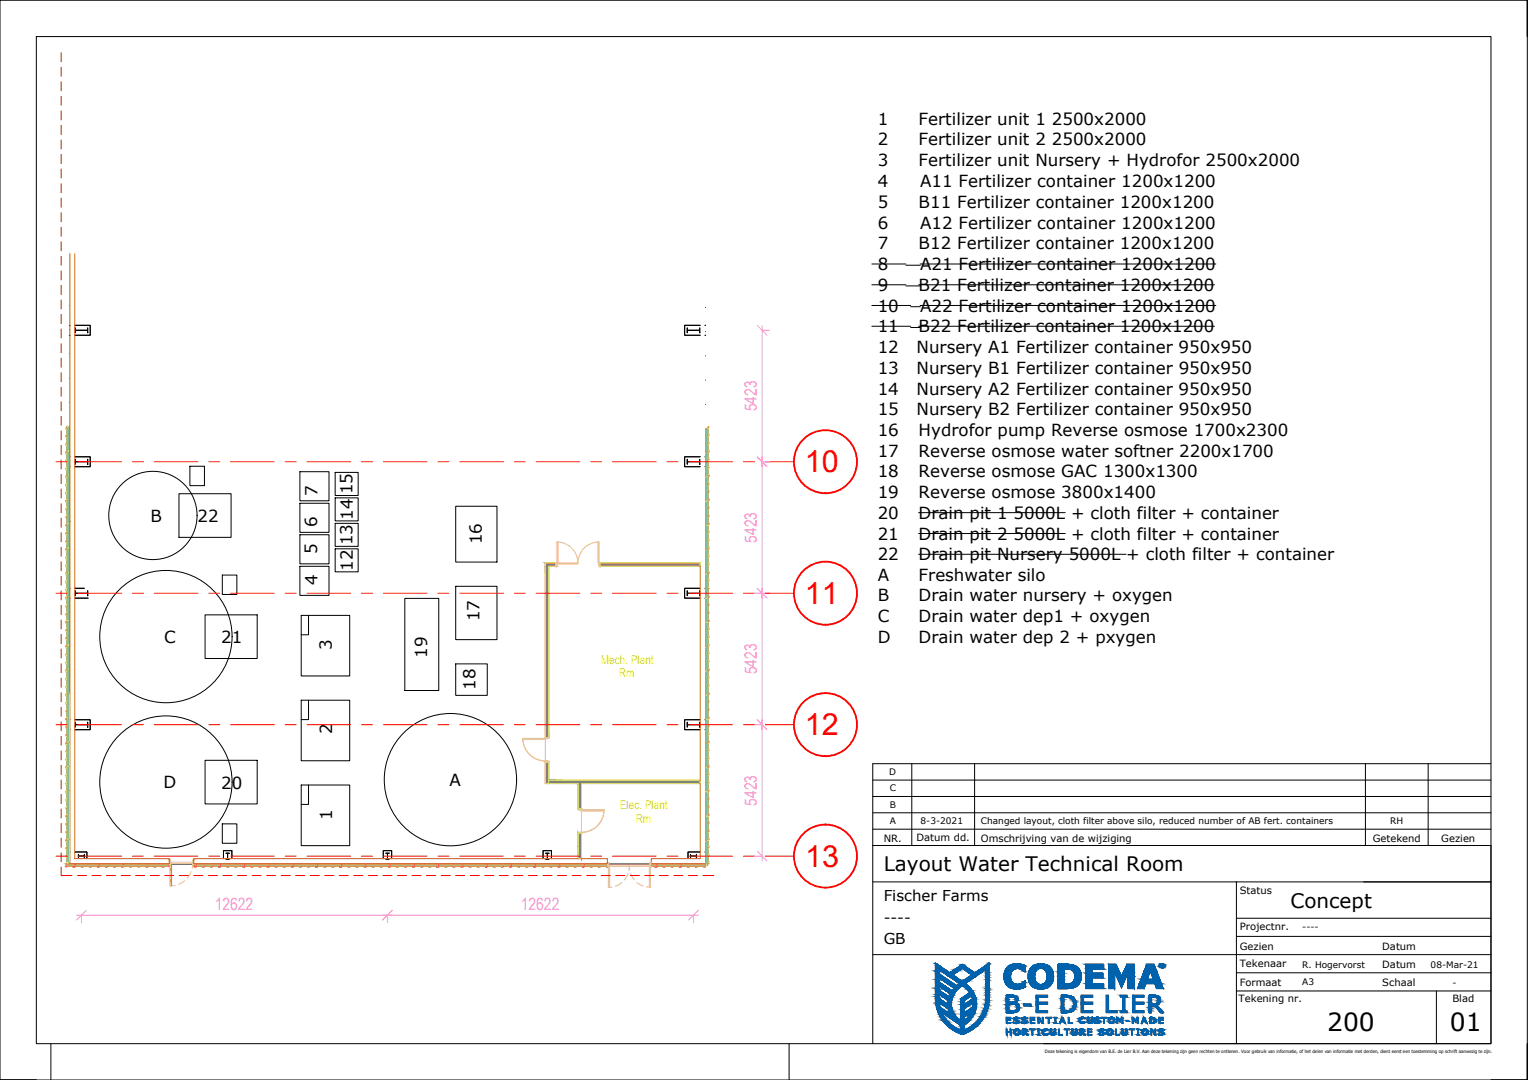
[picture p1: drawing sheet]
<svg xmlns="http://www.w3.org/2000/svg" width="420mm" height="297mm" viewBox="0 0 420 297" stroke-linecap="round" stroke-linejoin="round" font-family="sans-serif">
<defs><g id="words">
<g font-size="8.4" fill="#f00">
<text x="221.3" y="129.9">10</text>
<text x="221.3" y="166">11</text>
<text x="221.3" y="202.2">12</text>
<text x="221.4" y="238.3">13</text>
</g>
<g font-size="6.9">
<text x="364.9" y="283.4">200</text>
<text x="398.7" y="283.4">01</text>
</g>
<g font-size="5.5">
<text x="243" y="239.4">Layout Water Technical Room</text>
<text x="354.8" y="249.8">Concept</text>
</g>
<g font-size="4.7" fill="#ff7fff">
<text x="208.2" y="113.2" transform="rotate(-90 208.2 113.2)">5423</text>
<text x="208.2" y="149.3" transform="rotate(-90 208.2 149.3)">5423</text>
<text x="208.2" y="185.5" transform="rotate(-90 208.2 185.5)">5423</text>
<text x="208.2" y="221.6" transform="rotate(-90 208.2 221.6)">5423</text>
<text x="59.1" y="250.3">12622</text>
<text x="143.2" y="250.3">12622</text>
</g>
<g font-size="4.6">
<text x="241.3" y="34.3">1</text>
<text x="252.6" y="34.3">Fertilizer unit 1 2500x2000</text>
<text x="241.3" y="40">2</text>
<text x="252.6" y="40">Fertilizer unit 2 2500x2000</text>
<text x="241.3" y="45.7">3</text>
<text x="252.6" y="45.7">Fertilizer unit Nursery + Hydrofor 2500x2000</text>
<text x="241.3" y="51.5">4</text>
<text x="253" y="51.5">A11 Fertilizer container 1200x1200</text>
<text x="241.3" y="57.2">5</text>
<text x="252.6" y="57.2">B11 Fertilizer container 1200x1200</text>
<text x="241.3" y="62.9">6</text>
<text x="253" y="62.9">A12 Fertilizer container 1200x1200</text>
<text x="241.3" y="68.6">7</text>
<text x="252.6" y="68.6">B12 Fertilizer container 1200x1200</text>
<text x="241.3" y="74.3">8</text>
<text x="253" y="74.3">A21 Fertilizer container 1200x1200</text>
<text x="241.3" y="80">9</text>
<text x="252.6" y="80">B21 Fertilizer container 1200x1200</text>
<text x="241.3" y="85.7">10</text>
<text x="253" y="85.7">A22 Fertilizer container 1200x1200</text>
<text x="241.3" y="91.4">11</text>
<text x="252.6" y="91.4">B22 Fertilizer container 1200x1200</text>
<text x="241.3" y="97.1">12</text>
<text x="252" y="97.1">Nursery A1 Fertilizer container 950x950</text>
<text x="241.3" y="102.8">13</text>
<text x="252" y="102.8">Nursery B1 Fertilizer container 950x950</text>
<text x="241.3" y="108.5">14</text>
<text x="252" y="108.5">Nursery A2 Fertilizer container 950x950</text>
<text x="241.3" y="114.2">15</text>
<text x="241.3" y="119.9">16</text>
<text x="252" y="114.2">Nursery B2 Fertilizer container 950x950</text>
<text x="252.6" y="119.9">Hydrofor pump Reverse osmose 1700x2300</text>
<text x="241.3" y="125.7">17</text>
<text x="252.6" y="125.7">Reverse osmose water softner 2200x1700</text>
<text x="241.3" y="131.3">18</text>
<text x="252.6" y="131.3">Reverse osmose GAC 1300x1300</text>
<text x="87.3" y="136.3" transform="rotate(-90 87.3 136.3)">7</text>
<text x="96.9" y="136" transform="rotate(-90 96.9 136)">15</text>
<text x="241.3" y="136.9">19</text>
<text x="252.6" y="136.9">Reverse osmose 3800x1400</text>
<text x="41.4" y="143.5">B</text>
<text x="54.3" y="143.6">22</text>
<text x="97" y="142.9" transform="rotate(-90 97 142.9)">14</text>
<text x="241.3" y="142.7">20</text>
<text x="252.6" y="142.7">Drain pit 1 5000L + cloth filter + container</text>
<text x="87.2" y="144.9" transform="rotate(-90 87.2 144.9)">6</text>
<text x="96.9" y="150" transform="rotate(-90 96.9 150)">13</text>
<text x="132.5" y="149.7" transform="rotate(-90 132.5 149.7)">16</text>
<text x="241.3" y="148.4">21</text>
<text x="252.6" y="148.4">Drain pit 2 5000L + cloth filter + container</text>
<text x="87.2" y="152.4" transform="rotate(-90 87.2 152.4)">5</text>
<text x="241.3" y="154.1">22</text>
<text x="252.6" y="154.1">Drain pit Nursery 5000L + cloth filter + container</text>
<text x="87.3" y="160.8" transform="rotate(-90 87.3 160.8)">4</text>
<text x="97" y="157" transform="rotate(-90 97 157)">12</text>
<text x="241.3" y="159.8">A</text>
<text x="252.6" y="159.8">Freshwater silo</text>
<text x="241.3" y="165.4">B</text>
<text x="252.6" y="165.4">Drain water nursery + oxygen</text>
<text x="131.8" y="170.9" transform="rotate(-90 131.8 170.9)">17</text>
<text x="241.3" y="171.1">C</text>
<text x="252.6" y="171.1">Drain water dep1 + oxygen</text>
<text x="45.2" y="176.9">C</text>
<text x="60.9" y="176.9">21</text>
<text x="91.3" y="178.7" transform="rotate(-90 91.3 178.7)">3</text>
<text x="241.3" y="176.8">D</text>
<text x="252.6" y="176.8">Drain water dep 2 + pxygen</text>
<text x="117.5" y="180.9" transform="rotate(-90 117.5 180.9)">19</text>
<text x="130.7" y="189.8" transform="rotate(-90 130.7 189.8)">18</text>
<text x="91.3" y="202" transform="rotate(-90 91.3 202)">2</text>
<text x="45" y="216.9">D</text>
<text x="60.9" y="216.9">20</text>
<text x="123.6" y="216.2">A</text>
<text x="91.3" y="225.6" transform="rotate(-90 91.3 225.6)">1</text>
</g>
<g font-size="4.1">
<text x="243" y="247.7">Fischer Farms</text>
<text x="243" y="253.7">----</text>
<text x="243" y="259.7">GB</text>
</g>
<g font-size="3.4" fill="#ff0">
<text x="165.2" y="182.5">Mech. Plant</text>
<text x="170.2" y="186.3">Rm</text>
<text x="170.5" y="222.6">Elec. Plant</text>
<text x="174.8" y="226.4">Rm</text>
</g>
<g font-size="2.8">
<text x="243" y="231.5">NR.</text>
<text x="252" y="231.3">Datum dd.</text>
<text x="269.7" y="231.5">Omschrijving van de wijziging</text>
<text x="377.5" y="231.5">Getekend</text>
<text x="396.3" y="231.5">Gezien</text>
<text x="340.9" y="245.8">Status</text>
<text x="340.9" y="255.7">Projectnr.</text>
<text x="340.9" y="261.2">Gezien</text>
<text x="380.1" y="261.2">Datum</text>
<text x="340.9" y="265.9">Tekenaar</text>
<text x="380.1" y="266.2">Datum</text>
<text x="340.6" y="275.6">Tekening nr.</text>
<text x="340.9" y="271.1">Formaat</text>
<text x="380.1" y="271.2">Schaal</text>
<text x="399.4" y="275.6">Blad</text>
</g>
<g font-size="2.5">
<text x="244.5" y="213.2">D</text>
<text x="244.6" y="217.6">C</text>
<text x="244.6" y="226.7">A</text>
<text x="244.6" y="222.2">B</text>
<text x="253.1" y="226.7">8-3-2021</text>
<text x="269.7" y="226.7">Changed layout, cloth filter above silo, reduced number of AB fert. containers</text>
<text x="382.3" y="226.7">RH</text>
<text x="358.1" y="255.7">----</text>
<text x="358.1" y="266.1">R. Hogervorst</text>
<text x="393.4" y="266.2">08-Mar-21</text>
<text x="358.1" y="271">A3</text>
<text x="399.4" y="271.2">-</text>
</g>
<text font-size="1.2" x="287.3" y="289.7">Deze tekening is eigendom van B.E. de Lier B.V. Aan deze tekening zijn geen rechten te ontlenen. Voor gebruik van informatie, of het delen van informatie met derden, dient eerst een toestemming op schrift aanwezig te zijn.</text>
</g></defs>
<!-- layer: Installatie lijn -->
<g fill="none" stroke="#000" stroke-width=".27">
<path d="M49.2 135.8h14.3v12h-14.3zM52.2 128.2h4v5.4h-4zM82.5 138.4h8v8h-8zM82.5 129.7h8v8h-8zM92.2 136.9h6.3v6.4h-6.3zM92.2 129.9h6.3v6.4h-6.3zM125.3 139.2h11.4v15.4h-11.4zM61.1 158.2h4v5.3h-4zM82.5 155.8h8v8h-8zM82.5 147.1h8v8h-8zM92.2 150.9h6.3v6.4h-6.3zM92.2 143.9h6.3v6.4h-6.3z"/>
<path d="M56.4 169.1h14.3v12h-14.3zM82.8 169.3h13.4v16.6h-13.4zM84.8 169.3v5.3h-2M111.3 164.6h9.3v25.3h-9.3zM125.3 161.3h11.4v14.6h-11.4zM82.8 192.6h13.4v16.6h-13.4zM84.8 192.6v5.3h-2M125.3 182.6h8.7v8.6h-8.7zM56.4 209.1h14.3v12h-14.3zM82.8 215.9h13.4v16.7h-13.4zM84.8 215.9v5.3h-2M61.1 226.6h4v5.3h-4z"/>
<circle cx="42" cy="141.8" r="12.1"/>
<circle cx="45.6" cy="175.1" r="18.2"/>
<circle cx="45.6" cy="215.1" r="18.2"/>
<circle cx="123.9" cy="214.4" r="18.2"/>
</g>
<!-- layer: A-FLOR -->
<g fill="#000" stroke="#000" stroke-width=".27">
<circle cx="19.1" cy="137.3" r=".08"/>
<circle cx="19.1" cy="130.7" r=".08"/>
<circle cx="19.1" cy="144" r=".08"/>
</g>
<g fill="none" stroke="#000" stroke-width=".27">
<path d="M19.1 92.2h.1M19.1 89.5h.1M19.1 84h.1M19.1 90.7h.1M19.1 97.3v.1M20.6 89.5h4.2v2.7h-4.2M192.5 89.5h-4.2v2.7h4.2M193.9 92.2h.1M193.9 89.5h.1M194 84.5h.1M194 91.2h.1M194 97.9h.1"/>
<path d="M19.1 104h.1M19.1 110.7h.1M19.1 117.3v.1M194 104.5h.1M194 111.2h.1M194 117.9h.1M19.1 128.4h.1M19.1 125.6h.1M19.1 124h.1M20.6 125.6h4.2v2.8h-4.2M192.5 125.6h-4.2v2.8h4.2M193.9 128.4h.1"/>
<path d="M193.9 125.6h.1M194 124.5v.1M194 131.2h.1M194 137.9h.1M19.1 143.5h.1M19.1 150.7h.1M19.1 157.3h.1M194 144.5v.1M194 151.2h.1M194 157.9h.1M19.1 164.5h.1M19.1 161.8h.1"/>
<path d="M19.1 164h.1M19.1 170.7h.1M19.1 177.3h.1M20.6 164.5h3.6M20.6 161.8h2.6M192.5 161.8h-4.2v2.7h4.2M193.9 164.5l.1 .1M193.9 161.8h.1M194 171.2h.1M194 177.9h.1M19.1 198h.1M19.1 184h.1"/>
<path d="M19.1 190.7h.1M19.1 197.3h.1M20.6 198h4.2v2.7h-4.2M192.5 198h-4.2v2.7h4.2M193.9 198h.1M194 184.5v.1M194 191.2h.1M19.1 200.7h.1M19.1 204h.1M19.1 210.7h.1M19.1 217.3h.1M193.9 200.7h.1"/>
<path d="M194 204.5v.1M194 211.2h.1M194 217.9h.1M19.1 234.3h.1M19.1 224h.1M19.1 230.7h.1M19.1 237.3v.3M20.6 234.3h3.3v1.9M23.9 237.5v.1M46.5 237.6h6.8M61.4 234h2.4v2.2v-2.2h-2.4v2.2zM61.4 237.5v.1"/>
<path d="M63.8 237.5v.1M74.6 237.5v.1M105.4 234h2.3v2.2v-2.2h-2.3v2.2zM105.4 237.5v.1M107.7 237.5v.1M149.3 234h2.3v2.2v-2.2h-2.3v2.2zM149.3 237.5v.1M151.6 237.5v.1M167 237.6h.1M167.3 237.6h11.4M179 237.6h.1M189.2 237.5v.1"/>
<path d="M192.5 234.3h-3.3v1.9M193.9 234.3h.1M194 224.5h.1M194 231.2h.1"/>
</g>
<!-- layer: S-COLS -->
<path d="M106.6 235.5l-.1 .1" fill="none" stroke="#dd0" stroke-width=".27"/>
<g fill="none" stroke="#000" stroke-width=".27">
<path d="M20.6 90.2l.2 .6h3.2l.2-.6v1.3l-.2-.6h-3.2l-.2 .6zM188.9 90.2l.2 .6h3.2l.1-.6v1.3l-.1-.6h-3.2l-.2 .6zM20.6 126.3l.2 .7h3.2l.2-.7v1.4l-.2-.7h-3.2l-.2 .7zM188.9 126.3l.2 .7h3.2l.1-.7v1.4l-.1-.7h-3.2l-.2 .7zM20.6 162.5l.2 .6h3.2l.2-.6v1.4l-.2-.7h-3.3l-.1 .7zM188.9 162.5l.2 .6h3.2l.1-.6v1.4l-.1-.7h-3.2l-.2 .7zM20.6 198.6l.2 .7h3.2l.2-.7v1.4l-.2-.6h-3.2l-.2 .6zM188.9 198.6l.2 .7h3.2l.1-.7v1.4l-.1-.6h-3.2l-.2 .6zM21.5 235l.2 .5h1.4l.1-.5v1l-.1-.5h-1.4l-.2 .5zM62.7 234.7l.4-.1h-1l.5 .1v1.5l-.5 .1h1l-.4-.1M62.7 234.7v1.5M106 234.6l1 .1z"/>
<path d="M106 236.2l1 .1zM106.5 234.7v1.5M150 234.6h1l-.5 .1v1.5l.5 .1h-1l.5-.1v-1.5zM189.9 235l.1 .5h1.4l.1-.5v1l-.1-.5h-1.5v.5z"/>
</g>
<!-- layer: A-WALL-PATT -->
<g fill="#808080" stroke="#808080" stroke-width=".27">
<path d="M149.9 209.6h1z"/>
<path d="M165 154.8l27.5 1v-1zM165 154.8l27.5 1h-27.5z"/>
<path d="M149.9 154.8l3 1v-1zM149.9 154.8l3 1h-3z"/>
<path d="M149.9 155.8l1 47v-47zM149.9 155.8l1 47h-1z"/>
<path d="M149.9 209.6l1 5.9v-5.9zM149.9 209.6l1 5.9h-1z"/>
<path d="M150.9 214.6l41.6 .9v-.9zM150.9 214.6l41.6 .9h-41.6z"/>
<path d="M159 215.5l.9 7v-7zM159 215.5l.9 7h-.9z"/>
<path d="M159 229.2l.9 3.6v-3.6zM159 229.2l.9 3.6h-.9z"/>
<path d="M159 232.8l.9 3.4v-3.4zM159 232.8l.9 3.4h-.9z"/>
</g>
<!-- layer: A-GENM -->
<g fill="#b8b85c" stroke="#b8b85c" stroke-width=".27">
<path d="M187.3 237.6h6.7z"/>
<path d="M186.9 238.5h.2z"/>
<path d="M180.7 237.6h6.6z"/>
<path d="M180.2 238.5h.2z"/>
<path d="M160.7 237.6h6.3z"/>
<path d="M160.2 238.5h.2z"/>
<path d="M154 237.6h6.7z"/>
<path d="M147.3 237.6h6.7z"/>
<path d="M140.7 237.6h6.6z"/>
<path d="M140.2 238.5h.2z"/>
<path d="M134 237.6h6.7z"/>
<path d="M133.5 238.5h.2z"/>
<path d="M127.3 237.6h6.7z"/>
<path d="M126.9 238.5h.2z"/>
<path d="M120.7 237.6h6.6z"/>
<path d="M114 237.6h6.7z"/>
<path d="M113.5 238.5h.2z"/>
<path d="M107.4 237.6h6.6z"/>
<path d="M106.8 238.5h.3z"/>
<path d="M100.7 237.6h6.6z"/>
<path d="M100.2 238.5h.2z"/>
<path d="M94 237.6h6.7z"/>
<path d="M87.4 237.6h6.6z"/>
<path d="M80.7 237.6h6.6z"/>
<path d="M74 237.6h6.7z"/>
<path d="M67.4 237.6h6.6z"/>
<path d="M60.7 237.6h6.6z"/>
<path d="M54 237.6h6.7z"/>
<path d="M40.7 237.6h5.8z"/>
<path d="M27.3 237.6h6.7z"/>
<path d="M20.7 237.6h6.6z"/>
<path d="M18.2 238.3h.2z"/>
<path d="M187.3 237.6l6.6 .7 .1-.7zM187.3 237.6l6.6 .7h-6.6z"/>
<path d="M187.3 238.3h6.6zM187.3 238.3h6.6z"/>
<path d="M193.4 238.3h.5zM193.4 238.3h.5z"/>
<path d="M193.4 238.3h.5zM193.4 238.3h.5z"/>
<path d="M193.4 238.3l.3 .2 .2-.2zM193.4 238.3l.3 .2z"/>
<path d="M191.1 238.3l.4 .2 .2-.2zM191.1 238.3l.4 .2z"/>
<path d="M188.9 238.3l.4 .2 .2-.2zM188.9 238.3l.4 .2z"/>
<path d="M187.2 238.3l-.1 .2zM187.2 238.3l-.1 .2z"/>
<path d="M180.7 237.6l6.5 .7 .1-.7zM180.7 237.6l6.5 .7h-6.6z"/>
<path d="M180.6 238.3h6.6zM180.6 238.3h6.6z"/>
<path d="M186.7 238.3h.5zM186.7 238.3h.5z"/>
<path d="M186.7 238.3h.5zM186.7 238.3h.5z"/>
<path d="M186.7 238.3l.4 .2 .1-.2zM186.7 238.3l.4 .2z"/>
<path d="M184.5 238.3l.3 .2 .2-.2zM184.5 238.3l.3 .2z"/>
<path d="M182.2 238.3l.4 .2 .2-.2zM182.2 238.3l.4 .2z"/>
<path d="M180.6 238.3l-.2 .2zM180.6 238.3l-.2 .2z"/>
<path d="M179.1 237.6l1.5 .7 .1-.7zM179.1 237.6l1.5 .7h-1.5z"/>
<path d="M180 238.3h.6zM180 238.3h.6z"/>
<path d="M180 238.3h.6zM180 238.3h.6z"/>
<path d="M180.1 238.3l.3 .2 .2-.2zM180.1 238.3l.3 .2z"/>
<path d="M160.7 237.6l6.3 .7v-.7zM160.7 237.6l6.3 .7h-6.4z"/>
<path d="M160.6 238.3h6.4zM160.6 238.3h6.4z"/>
<path d="M166.7 238.3l.3 .2v-.2zM166.7 238.3l.3 .2z"/>
<path d="M164.5 238.3l.3 .2 .2-.2zM164.5 238.3l.3 .2z"/>
<path d="M162.2 238.3l.4 .2 .2-.2zM162.2 238.3l.4 .2z"/>
<path d="M160.6 238.3l-.2 .2zM160.6 238.3l-.2 .2z"/>
<path d="M154 237.6l6.6 .7 .1-.7zM154 237.6l6.6 .7h-6.7z"/>
<path d="M153.9 238.3h6.7zM153.9 238.3h6.7z"/>
<path d="M160 238.3h.6zM160 238.3h.6z"/>
<path d="M160 238.3h.6zM160 238.3h.5z"/>
<path d="M160.1 238.3l.3 .2 .1-.2zM160.1 238.3l.3 .2z"/>
<path d="M157.8 238.3l.4 .2 .2-.2zM157.8 238.3l.4 .2z"/>
<path d="M155.6 238.3l.4 .2 .1-.2zM155.6 238.3l.4 .2z"/>
<path d="M153.9 238.3l-.1 .2zM153.9 238.3l-.2 .2z"/>
<path d="M153.5 238.5h.2zM153.5 238.5h.3z"/>
<path d="M147.3 237.6l6.6 .7 .1-.7zM147.3 237.6l6.6 .7h-6.6z"/>
<path d="M147.3 238.3h6.6zM147.3 238.3h6.6z"/>
<path d="M153.4 238.3h.5zM153.4 238.3h.5z"/>
<path d="M153.4 238.3h.5zM153.4 238.3h.5z"/>
<path d="M153.4 238.3l.3 .2 .2-.2zM153.4 238.3l.3 .2z"/>
<path d="M151.1 238.3l.4 .2 .2-.2zM151.1 238.3l.4 .2z"/>
<path d="M148.9 238.3l.4 .2 .2-.2zM148.9 238.3l.4 .2z"/>
<path d="M147.2 238.3l-.1 .2zM147.2 238.3l-.1 .2z"/>
<path d="M146.9 238.5h.2zM146.9 238.5h.2z"/>
<path d="M140.7 237.6l6.5 .7 .1-.7zM140.7 237.6l6.5 .7h-6.6z"/>
<path d="M140.6 238.3h6.6zM140.6 238.3h6.6z"/>
<path d="M146.7 238.3h.5zM146.7 238.3h.5z"/>
<path d="M146.7 238.3h.5zM146.7 238.3h.5z"/>
<path d="M146.7 238.3l.4 .2 .1-.2zM146.7 238.3l.4 .2z"/>
<path d="M144.5 238.3l.3 .2 .2-.2zM144.5 238.3l.3 .2z"/>
<path d="M142.2 238.3l.4 .2 .2-.2zM142.2 238.3l.4 .2z"/>
<path d="M140.6 238.3l-.2 .2zM140.6 238.3l-.2 .2z"/>
<path d="M134 237.6l6.6 .7 .1-.7zM134 237.6l6.6 .7h-6.7z"/>
<path d="M133.9 238.3h6.7zM133.9 238.3h6.7z"/>
<path d="M140 238.3h.6zM140 238.3h.6z"/>
<path d="M140 238.3h.6zM140 238.3h.5z"/>
<path d="M140.1 238.3l.3 .2 .1-.2zM140.1 238.3l.3 .2z"/>
<path d="M137.8 238.3l.4 .2 .2-.2zM137.8 238.3l.4 .2z"/>
<path d="M135.6 238.3l.4 .2 .1-.2zM135.6 238.3l.4 .2z"/>
<path d="M133.9 238.3l-.1 .2zM133.9 238.3l-.2 .2z"/>
<path d="M127.3 237.6l6.6 .7 .1-.7zM127.3 237.6l6.6 .7h-6.6z"/>
<path d="M127.3 238.3h6.6zM127.3 238.3h6.6z"/>
<path d="M133.4 238.3h.5zM133.4 238.3h.5z"/>
<path d="M133.4 238.3h.5zM133.4 238.3h.5z"/>
<path d="M133.4 238.3l.3 .2 .2-.2zM133.4 238.3l.3 .2z"/>
<path d="M131.1 238.3l.4 .2 .2-.2zM131.1 238.3l.4 .2z"/>
<path d="M128.9 238.3l.4 .2 .2-.2zM128.9 238.3l.4 .2z"/>
<path d="M127.2 238.3l-.1 .2zM127.2 238.3l-.1 .2z"/>
<path d="M120.7 237.6l6.5 .7 .1-.7zM120.7 237.6l6.5 .7h-6.6z"/>
<path d="M120.6 238.3h6.6zM120.6 238.3h6.6z"/>
<path d="M126.7 238.3h.5zM126.7 238.3h.5z"/>
<path d="M126.7 238.3h.5zM126.7 238.3h.5z"/>
<path d="M126.7 238.3l.4 .2 .1-.2zM126.7 238.3l.4 .2z"/>
<path d="M124.5 238.3l.3 .2 .2-.2zM124.5 238.3l.3 .2z"/>
<path d="M122.2 238.3l.4 .2 .2-.2zM122.2 238.3l.4 .2z"/>
<path d="M120.6 238.3l-.2 .2zM120.6 238.3l-.2 .2z"/>
<path d="M120.2 238.5h.2zM120.2 238.5h.2z"/>
<path d="M114 237.6l6.6 .7 .1-.7zM114 237.6l6.6 .7h-6.7z"/>
<path d="M113.9 238.3h6.7zM113.9 238.3h6.7z"/>
<path d="M120 238.3h.6zM120 238.3h.6z"/>
<path d="M120 238.3h.6zM120 238.3h.5z"/>
<path d="M120.1 238.3l.3 .2 .1-.2zM120.1 238.3l.3 .2z"/>
<path d="M117.8 238.3l.4 .2 .2-.2zM117.8 238.3l.4 .2z"/>
<path d="M115.6 238.3l.4 .2 .1-.2zM115.6 238.3l.4 .2z"/>
<path d="M113.9 238.3l-.2 .2zM113.9 238.3l-.2 .2z"/>
<path d="M107.4 237.6l6.5 .7 .1-.7zM107.4 237.6l6.5 .7h-6.6z"/>
<path d="M107.3 238.3h6.6zM107.3 238.3h6.6z"/>
<path d="M113.4 238.3h.5zM113.4 238.3h.5z"/>
<path d="M113.4 238.3h.5zM113.4 238.3h.5z"/>
<path d="M113.4 238.3l.3 .2 .2-.2zM113.4 238.3l.3 .2z"/>
<path d="M111.1 238.3l.4 .2 .2-.2zM111.1 238.3l.4 .2z"/>
<path d="M108.9 238.3l.4 .2 .2-.2zM108.9 238.3l.4 .2z"/>
<path d="M107.2 238.3l-.1 .2zM107.2 238.3l-.1 .2z"/>
<path d="M100.7 237.6l6.5 .7 .1-.7zM100.7 237.6l6.5 .7h-6.6z"/>
<path d="M100.6 238.3h6.6zM100.6 238.3h6.6z"/>
<path d="M106.7 238.3h.5zM106.7 238.3h.5z"/>
<path d="M106.7 238.3h.5zM106.7 238.3h.5z"/>
<path d="M106.7 238.3l.4 .2 .1-.2zM106.7 238.3l.4 .2z"/>
<path d="M104.5 238.3l.3 .2 .2-.2zM104.5 238.3l.3 .2z"/>
<path d="M102.2 238.3l.4 .2 .2-.2zM102.2 238.3l.4 .2z"/>
<path d="M100.6 238.3l-.2 .2zM100.6 238.3l-.2 .2z"/>
<path d="M94 237.6l6.6 .7 .1-.7zM94 237.6l6.6 .7h-6.7z"/>
<path d="M93.9 238.3h6.7zM93.9 238.3h6.7z"/>
<path d="M100 238.3h.6zM100 238.3h.6z"/>
<path d="M93.9 238.3h2.2zM93.9 238.3h2.2z"/>
<path d="M95.1 238.3h1zM95.1 238.3h1z"/>
<path d="M100 238.3h.6zM100 238.3h.5z"/>
<path d="M100.1 238.3l.3 .2 .1-.2zM100.1 238.3l.3 .2z"/>
<path d="M97.8 238.3l.4 .2 .2-.2zM97.8 238.3l.4 .2z"/>
<path d="M95.6 238.3l.4 .2 .1-.2zM95.6 238.3l.4 .2z"/>
<path d="M93.9 238.3l-.2 .2zM93.9 238.3l-.2 .2z"/>
<path d="M93.5 238.5h.2zM93.5 238.5h.2z"/>
<path d="M87.4 237.6l6.5 .7 .1-.7zM87.4 237.6l6.5 .7h-6.7z"/>
<path d="M87.2 238.3h6.7zM87.2 238.3h6.7z"/>
<path d="M93.4 238.3h.5zM93.4 238.3h.5z"/>
<path d="M93.4 238.3h.5zM93.4 238.3h.5z"/>
<path d="M93.4 238.3l.3 .2 .2-.2zM93.4 238.3l.3 .2z"/>
<path d="M91.1 238.3l.4 .2 .2-.2zM91.1 238.3l.4 .2z"/>
<path d="M88.9 238.3l.4 .2 .2-.2zM88.9 238.3l.4 .2z"/>
<path d="M87.2 238.3l-.1 .2zM87.2 238.3l-.1 .2zM86.8 238.5h.3z"/>
<path d="M80.7 237.6l6.5 .7 .1-.7zM80.7 237.6l6.5 .7h-6.6z"/>
<path d="M80.6 238.3h6.6zM80.6 238.3h6.6z"/>
<path d="M86.7 238.3h.5zM86.7 238.3h.5z"/>
<path d="M86.7 238.3h.5zM86.7 238.3h.5z"/>
<path d="M86.7 238.3l.4 .2 .1-.2zM86.7 238.3l.4 .2z"/>
<path d="M84.5 238.3l.4 .2 .1-.2zM84.5 238.3l.4 .2z"/>
<path d="M82.2 238.3l.4 .2 .2-.2zM82.2 238.3l.4 .2z"/>
<path d="M80.6 238.3l-.2 .2zM80.6 238.3l-.2 .2zM80.2 238.5h.2z"/>
<path d="M74 237.6l6.6 .7 .1-.7zM74 237.6l6.6 .7h-6.7z"/>
<path d="M73.9 238.3h6.7zM73.9 238.3h6.7z"/>
<path d="M80 238.3h.6zM80 238.3h.6z"/>
<path d="M80 238.3h.6zM80 238.3h.5z"/>
<path d="M80.1 238.3l.3 .2 .1-.2zM80.1 238.3l.3 .2z"/>
<path d="M77.8 238.3l.4 .2 .2-.2zM77.8 238.3l.4 .2z"/>
<path d="M75.6 238.3l.4 .2 .1-.2zM75.6 238.3l.4 .2z"/>
<path d="M73.9 238.3l-.2 .2zM73.9 238.3l-.2 .2zM73.5 238.5h.2z"/>
<path d="M67.4 237.6l6.5 .7 .1-.7zM67.4 237.6l6.5 .7h-6.7z"/>
<path d="M67.2 238.3h6.7zM67.2 238.3h6.7z"/>
<path d="M73.4 238.3h.5zM73.4 238.3h.5z"/>
<path d="M73.4 238.3h.5zM73.4 238.3h.5z"/>
<path d="M73.4 238.3l.3 .2 .2-.2zM73.4 238.3l.3 .2z"/>
<path d="M71.1 238.3l.4 .2 .2-.2zM71.1 238.3l.4 .2z"/>
<path d="M68.9 238.3l.4 .2 .2-.2zM68.9 238.3l.4 .2z"/>
<path d="M67.2 238.3l-.1 .2zM67.2 238.3l-.1 .2zM66.8 238.5h.3z"/>
<path d="M60.7 237.6l6.5 .7 .1-.7zM60.7 237.6l6.5 .7h-6.6z"/>
<path d="M60.6 238.3h6.6zM60.6 238.3h6.6z"/>
<path d="M66.7 238.3h.5zM66.7 238.3h.5z"/>
<path d="M66.7 238.3h.5zM66.7 238.3h.5z"/>
<path d="M66.7 238.3l.4 .2 .1-.2zM66.7 238.3l.4 .2z"/>
<path d="M64.5 238.3l.4 .2 .1-.2zM64.5 238.3l.4 .2z"/>
<path d="M62.3 238.3l.3 .2 .2-.2zM62.3 238.3l.3 .2z"/>
<path d="M60.6 238.3l-.2 .2zM60.6 238.3l-.2 .2zM60.2 238.5h.2z"/>
<path d="M54 237.6l6.6 .7 .1-.7zM54 237.6l6.6 .7h-6.7z"/>
<path d="M53.9 238.3h6.7zM53.9 238.3h6.7z"/>
<path d="M60 238.3h.6zM60 238.3h.6z"/>
<path d="M60 238.3h.6zM60 238.3h.5z"/>
<path d="M60.1 238.3l.3 .2 .1-.2zM60.1 238.3l.3 .2z"/>
<path d="M57.8 238.3l.4 .2 .2-.2zM57.8 238.3l.4 .2z"/>
<path d="M55.6 238.3l.4 .2 .1-.2zM55.6 238.3l.4 .2z"/>
<path d="M53.9 238.3l-.2 .2zM53.9 238.3l-.2 .2zM53.5 238.5h.2z"/>
<path d="M53.3 237.6l.6 .7 .1-.7zM53.3 237.6l.6 .7h-.6z"/>
<path d="M53.4 238.3h.5zM53.4 238.3h.5zM53.4 238.3h.5zM53.4 238.3h.5z"/>
<path d="M53.4 238.3l.3 .2 .2-.2zM53.4 238.3l.3 .2z"/>
<path d="M40.7 237.6l5.8 .7v-.7zM40.7 237.6l5.8 .7h-5.9z"/>
<path d="M40.6 238.3h5.9zM40.6 238.3h5.9z"/>
<path d="M44.5 238.3l.4 .2 .1-.2zM44.5 238.3l.4 .2z"/>
<path d="M42.2 238.3l.4 .2 .2-.2zM42.2 238.3l.4 .2z"/>
<path d="M40.6 238.3l-.2 .2zM40.6 238.3l-.2 .2z"/>
<path d="M40.2 238.5h.2zM40.2 238.5h.2z"/>
<path d="M27.3 237.6l6.6 .7 .1-.7zM27.3 237.6l6.6 .7h-6.7z"/>
<path d="M27.2 238.3h6.7zM27.2 238.3h6.7z"/>
<path d="M33.4 238.3h.5zM33.4 238.3h.5z"/>
<path d="M33.4 238.3h.5zM33.4 238.3h.5z"/>
<path d="M33.4 238.3l.3 .2 .2-.2zM33.4 238.3l.3 .2z"/>
<path d="M31.1 238.3l.4 .2 .2-.2zM31.1 238.3l.4 .2z"/>
<path d="M28.9 238.3l.4 .2 .2-.2zM28.9 238.3l.4 .2z"/>
<path d="M27.2 238.3l-.1 .2zM27.2 238.3l-.1 .2z"/>
<path d="M26.9 238.5h.2zM26.8 238.5h.3z"/>
<path d="M20.7 237.6l6.5 .7 .1-.7zM20.7 237.6l6.5 .7h-6.6z"/>
<path d="M20.6 238.3h6.6zM20.6 238.3h6.6z"/>
<path d="M26.7 238.3h.5zM26.7 238.3h.5z"/>
<path d="M26.7 238.3h.5zM26.7 238.3h.5z"/>
<path d="M26.7 238.3l.4 .2 .1-.2zM26.7 238.3l.4 .2z"/>
<path d="M24.5 238.3l.3 .2 .2-.2zM24.5 238.3l.3 .2z"/>
<path d="M22.2 238.3l.4 .2 .2-.2zM22.2 238.3l.4 .2z"/>
<path d="M20.6 238.3l-.2 .2zM20.6 238.3l-.2 .2zM20.2 238.5h.2z"/>
<path d="M18.2 237.6l2.4 .7 .1-.7zM18.2 237.6l2.4 .7h-2.4z"/>
<path d="M20 238.3h.6zM20 238.3h.6z"/>
<path d="M20 238.3h.6zM20 238.3h.5z"/>
<path d="M20.1 238.3l.3 .2 .1-.2zM20.1 238.3l.3 .2z"/>
</g>
<!-- layer: A-GLAZ-CURT -->
<g fill="#b8b85c" stroke="#b8b85c" stroke-width=".27">
<path d="M34 237.6h6.7z"/>
<path d="M34 237.6l6.6 .7 .1-.7zM34 237.6l6.6 .7h-6.7z"/>
<path d="M33.9 238.3h6.7zM33.9 238.3h6.7z"/>
<path d="M40 238.3h.6zM40 238.3h.6z"/>
<path d="M40 238.3h.6zM40 238.3h.5z"/>
<path d="M40.1 238.3l.3 .2 .1-.2zM40.1 238.3l.3 .2z"/>
<path d="M37.8 238.3l.4 .2 .2-.2zM37.8 238.3l.4 .2z"/>
<path d="M35.6 238.3l.4 .2 .1-.2zM35.6 238.3l.4 .2z"/>
<path d="M33.9 238.3l-.2 .2zM33.9 238.3l-.2 .2zM33.5 238.5h.2z"/>
</g>
<!-- layer: S-FNDN -->
<path d="M19.2 69.8v167.7h27.2M20.6 69.8v166.4h25.9v.2M192.5 155.8v58.8M192.5 215.5v20.7h-13.4v1M46.5 236.6v.9M53.3 236.6v.9M159 236.2h-105.7v.2M159.9 236.2h7.1v1M167 237.3v.2h-113.6M179.1 237.3v.2h14.8" fill="none" stroke="#dd6e00" stroke-width=".27"/>
<!-- layer: I-WALL -->
<path d="M149.9 154.8h3v1h-2v47h-1zM165 154.8h27.5v1h-27.5zM150.9 214.6h41.6v.9h-32.6v7h-.9v-7h-9.1v-5.9h1v5.9M159 229.2h.9v7h-.9z" fill="none" stroke="#ff0" stroke-width=".27"/>
<!-- layer: A-DOOR -->
<g fill="none" stroke="#ffbf7f" stroke-width=".27">
<path d="M152.7 155.8v.1h.4l-.2-.1M152.7 154.8l.4-.1-.2 .1M152.9 154.8h.2v1h-.2zM153.1 155.1l.1 .3zM153.1 149.1h.3v5.7h-.3zM153.1 154.8h5.8v.3h-5.8zM153.2 149.1a5.7 5.7 0 0 1 5.7 5.7M164.4 149.1h.3v5.7h-.3zM164.6 155.1l.1 .3zM164.7 149.1a5.7 5.7 0 0 0-5.8 5.7M164.7 154.8h.2v1h-.2zM165 155.8l-.2 .1h.4v-.1"/>
<path d="M165 154.8l-.2-.1 .4 .1M143.7 203.1h6.2v.3h-6.2zM143.7 203.1h6.2v6.2M143.8 203.1a6.2 6.2 0 0 0 6.2 6.2M149.9 202.6l-.1 .4 .1-.2M149.9 209.6l-.1-.2 .1 .4M149.9 209.3h1v.2h-1zM149.9 202.9h1v.2h-1zM150.3 209.2l.3 .1zM150.3 203.1l.3 .1zM150.9 209.6l.1-.2-.1 .4M150.9 202.6l.1 .4-.1-.2"/>
<path d="M46.4 236.5h.4M46.4 236.5h.1M46.4 237.6h.1M46.4 236.4h.4M46.4 237.6h.4M46.8 237.5h.1M46.8 237.6h.1M46.8 237.5l-.4 .1M46.8 237.6v1M46.8 239.7v1.9M46.9 237.5h6.1v-.4h-6.2v.4h.3h-.3v6.2M52.5 239.8l-1 1.7"/>
<path d="M53 237.5l-.1 1.3M53 236.5h.4M53 237.6h.4M53.1 236.5h.1M53.1 237.6h.1M53.1 236.4h.3M53.1 237.6h.3M53.4 237.6h.1M159 222.3l-.2 .4 .2-.2M159 229.2l-.2-.2 .2 .4M159 229h.9v.2h-.9zM159 222.5h.9v.2h-.9z"/>
<path d="M159.3 228.8l.3 .2zM159.3 222.7l.3 .1zM159.9 222.7h6.2a6.2 6.2 0 0 1-6.2 6.2zM159.9 222.7h6.2v.3h-6.2zM159.9 222.3l.1 .4-.1-.2M159.9 229.2l.1-.2-.1 .4M166.9 237.2l.3 .1zM167 238.3h.2l-.2 .1M167.3 238.3h.1M167.3 238.3v-1h-.2v1h.2M167.3 238.3h.3v5.8h-.3zM167.3 237.9h5.7v.4h-5.7z"/>
<path d="M167.3 238.6v2.2M173.1 237.9h5.7v.4h-5.7zM173.2 239.3l-.2-1-.1 1M178.5 238.3h.3v5.8h-.3zM178.8 238.6v2.2M178.8 238.3v-1h.2v1h-.2M178.8 238.3h.1M178.9 237.2l.3 .1zM179.1 238.3l-.2 .1 .3-.1M46.8 242.6v1.1M48.2 243.5l-1.4 .2M50.8 242.2l-1.7 1"/>
<path d="M167.3 241.8v2.3l1-.1M171 242.7l-1.7 1M172.7 240.3l-1 1.7M173.4 240.3l1 1.7M175.1 242.7l1.7 1M178.8 241.8v2.2l-1-.1"/>
</g>
<!-- layer: A-GENM -->
<g fill="none" stroke="#dd6e6e" stroke-width=".27">
<path d="M18.2 237.6h2.5l-.3 .9-.4-.2h-1.6l-.2 .2zM20.6 238.3h.1M20.6 238.3l-.4 .2 .4-.2h1.6l.2 .2 .4-.2h1.7l.1 .2 .4-.2h1.7l.2 .2 .3-.2M20.6 238.3l.1-.7h6.6l-.1 .7M27.2 238.3h.1M27.2 238.3l-.4 .2 .4-.2h1.7l.2 .2 .4-.2h1.6l.2 .2 .4-.2h1.7l.1 .2 .4-.2M27.2 238.3l.1-.7h6.7l-.1 .7M33.9 238.3h.1M40.7 237.6h5.8v.7h-1.5l-.1 .2-.4-.2h-1.7l-.2 .2-.4-.2h-1.6l-.4 .2 .4-.2zM47.2 237.5v6.2h-.4v-6.1M53.3 237.6h.7l-.3 .9-.4-.2zM53.9 238.3h.1"/>
<path d="M53.9 238.3l-.4 .2 .4-.2h1.7l.2 .2 .3-.2h1.7l.2 .2 .4-.2h1.6l.2 .2 .3-.2M53.9 238.3l.1-.7h6.7l-.1 .7M60.6 238.3h.1M60.6 238.3l-.4 .2 .4-.2h1.7l.1 .2 .4-.2h1.7l.1 .2 .4-.2h1.7l.2 .2 .3-.2M60.6 238.3l.1-.7h6.6l-.1 .7M67.2 238.3h.1M67.2 238.3l-.4 .2 .4-.2h1.7l.2 .2 .4-.2h1.6l.2 .2 .4-.2h1.7l.1 .2 .4-.2M67.2 238.3l.2-.7h6.6l-.1 .7M73.9 238.3h.1M73.9 238.3l-.4 .2 .4-.2h1.7l.2 .2 .3-.2h1.7l.2 .2 .4-.2h1.6l.2 .2 .3-.2M73.9 238.3l.1-.7h6.7l-.1 .7M80.6 238.3h.1"/>
<path d="M80.6 238.3l-.4 .2 .4-.2h1.6l.2 .2 .4-.2h1.7l.1 .2 .4-.2h1.7l.2 .2 .3-.2M80.6 238.3l.1-.7h6.6l-.1 .7M87.2 238.3h.1M87.2 238.3l-.4 .2 .4-.2h1.7l.2 .2 .4-.2h1.6l.2 .2 .4-.2h1.7l.1 .2 .4-.2M87.2 238.3l.2-.7h6.6l-.1 .7M93.9 238.3h.1M93.9 238.3l-.4 .2 .4-.2h1.7l.2 .2 .3-.2h1.7l.2 .2 .4-.2h1.6l.2 .2 .3-.2M93.9 238.3l.1-.7h6.7l-.1 .7M100.6 238.3h.1M100.6 238.3l-.4 .2 .4-.2h1.6l.2 .2 .4-.2h1.7l.1 .2 .4-.2h1.7l.2 .2 .3-.2M100.6 238.3l.1-.7h6.6l-.1 .7M107.2 238.3h.1"/>
<path d="M107.3 238.3l-.5 .2 .5-.2h1.6l.2 .2 .4-.2h1.6l.2 .2 .4-.2h1.7l.1 .2 .4-.2M107.3 238.3l.1-.7h6.6l-.1 .7M113.9 238.3h.1M113.9 238.3l-.4 .2 .4-.2h1.7l.2 .2 .3-.2h1.7l.2 .2 .4-.2h1.6l.2 .2 .3-.2M113.9 238.3l.1-.7h6.7l-.1 .7M120.6 238.3h.1M120.6 238.3l-.4 .2 .4-.2h1.6l.2 .2 .4-.2h1.7l.2 .2 .3-.2h1.7l.2 .2 .3-.2M120.6 238.3l.1-.7h6.6l-.1 .7M127.2 238.3h.1M127.3 238.3l-.4 .2 .4-.2h1.6l.2 .2 .4-.2h1.6l.2 .2 .4-.2h1.7l.1 .2 .4-.2M127.3 237.6v.7M127.4 237.6h6.6l-.1 .7"/>
<path d="M133.9 238.3h.1M133.9 238.3l-.2 .2-.2-.1 .2 .1 .2-.2h1.7l.4 .2 .1-.2h1.7l.4 .2 .2-.2h1.6l.4 .2 .1-.2M134 237.6l-.1 .7M134 237.6h6.7l-.1 .7M140.6 238.3h.1M140.6 238.3l-.2 .2-.3-.1 .3 .1 .2-.2h1.6l.4 .2 .2-.2h1.7l.3 .2 .2-.2h1.7l.4 .2 .1-.2M140.7 237.6l-.1 .7M140.7 237.6h6.6l-.1 .7M147.2 238.3h.1M147.3 238.3l-.2 .2-.3-.1 .3 .1 .2-.2h1.6l.4 .2 .2-.2h1.6l.4 .2 .2-.2h1.7l.3 .2 .2-.2M147.3 237.6v.7M147.4 237.6h6.6l-.1 .7"/>
<path d="M153.9 238.3h.1M153.9 238.3l-.2 .2-.2-.1 .2 .1 .2-.2h1.7l.4 .2 .1-.2h1.7l.4 .2 .2-.2h1.6l.4 .2 .1-.2M154 237.6l-.1 .7M154 237.6h6.7l-.1 .7M160.7 237.6l-.1 .7M160.7 237.6h6.3v.9l-.3-.2h-1.7l-.2 .2-.3-.2h-1.7l-.2 .2-.4-.2h-1.6l-.2 .2-.3-.1 .3 .1 .2-.2M166.8 238.4l.2 .1zM180.6 238.3l.1-.7h-1.6v.7h.9l.2 .2 .4-.2M180.6 238.3l-.2 .2-.3-.1 .3 .1 .2-.2h1.6l.4 .2 .2-.2h1.7l.3 .2 .2-.2h1.7l.4 .2 .1-.2M180.7 237.6l-.1 .7M180.7 237.6h6.6v.7M187.3 238.3l-.2 .2-.3-.1 .3 .1 .2-.2h1.6l.4 .2 .2-.2h1.6l.4 .2 .2-.2h1.7l.3 .2 .2-.2"/>
<path d="M187.3 237.6v.7M187.4 237.6h6.6l-.1 .7"/>
</g>
<g fill="#dd6e6e" stroke="#dd6e6e" stroke-width=".27">
<circle cx="167" cy="238.5" r=".04"/>
<circle cx="160.7" cy="237.6" r=".04"/>
<circle cx="126.8" cy="238.4" r=".04"/>
<circle cx="120.1" cy="238.4" r=".04"/>
<circle cx="106.8" cy="238.4" r=".04"/>
<circle cx="100.7" cy="237.6" r=".04"/>
<circle cx="93.5" cy="238.4" r=".04"/>
<circle cx="86.8" cy="238.4" r=".04"/>
<circle cx="80.1" cy="238.4" r=".04"/>
<circle cx="73.5" cy="238.4" r=".04"/>
<circle cx="74" cy="237.6" r=".04"/>
<circle cx="66.8" cy="238.4" r=".04"/>
<circle cx="60.7" cy="237.6" r=".04"/>
<circle cx="53.5" cy="238.4" r=".04"/>
<circle cx="40.1" cy="238.4" r=".04"/>
<circle cx="40.7" cy="237.6" r=".04"/>
<circle cx="26.8" cy="238.4" r=".04"/>
<circle cx="27.4" cy="237.6" r=".04"/>
<circle cx="20.1" cy="238.4" r=".04"/>
<circle cx="20.7" cy="237.6" r=".04"/>
</g>
<!-- layer: A-GLAZ-CURT -->
<g fill="none" stroke="#dd0" stroke-width=".27">
<path d="M18.4 117.4l-.2 .2 .2 .4v1.7l-.2 .1 .2 .4v1.7l-.2 .2 .2 .3-.1 2.2-.1-.3 .2-.2 .7-.1v-6.7l-.7 .2M194 117.9l.6-.1 .3-.4-.2 .4v1.7l.2 .1-.2 .4v1.7l.2 .1-.2 .4v1.7l.2 .4-.9 .2zM18.4 124.1l-.2 .2 .2 .4v1.6l-.2 .2 .2 .4v1.7l-.2 .1 .2 .4-.1 2.1-.1-.3 .2-.1 .7-.1v-6.7l-.7 .1M18.4 130.8l-.2 .1 .2 .4v1.7l-.2 .2 .2 .3v1.7l-.2 .2 .2 .4-.1 2.1-.1-.3 .2-.2 .7-.1v-6.6l-.7 .1M18.4 137.4l-.2 .2 .2 .4v1.7l-.2 .1 .2 .4v1.7l-.2 .2 .2 .3-.1 2.2-.1-.3 .2-.2 .7-.1v-6.7l-.7 .2M194 137.9l.6-.1 .3-.4-.2 .4v1.7l.2 .1-.2 .4v1.7l.2 .1-.2 .4v1.7l.2 .4-.9 .2zM194 131.2l.6-.1 .3-.4-.2 .4v1.7l.2 .2-.2 .3v1.7l.2 .2-.2 .4v1.6l.2 .4-.9 .3zM194 124.6l.6-.2 .3-.4-.2 .4v1.7l.2 .2-.2 .4v1.6l.2 .2-.2 .4v1.7l.2 .3-.9 .3zM194.7 137.7v.1M194.7 131.1h.1M194.7 124.4h.1M18.2 144.3l.9-.3v6.7l-.7 .1-.2 .1 .1 .3 .1-2.1-.2-.4 .2-.1v-1.7l-.2-.4 .2-.2v-1.6z"/>
<path d="M18.4 150.8l.7-.1v6.6l-.7 .1-.2 .2 .1 .3 .1-2.1-.2-.4 .2-.2v-1.6l-.2-.4 .2-.2v-1.7l-.2-.4 .2-.1M18.4 157.4l.7-.1v6.7l-.7 .1-.2 .2 .1 .3 .1-2.2-.2-.3 .2-.2v-1.7l-.2-.4 .2-.1v-1.7l-.2-.4 .2-.1M194 157.9l.6-.1 .3-.4-.2 .4v1.7l.2 .1-.2 .4v1.7l.2 .1-.2 .4v1.7l.2 .4-.9 .2zM194 151.2l.6-.1 .3-.4-.2 .4v1.7l.2 .2-.2 .3v1.7l.2 .2-.2 .4v1.6l.2 .4-.9 .3zM194 144.6l.6-.2 .3-.4-.2 .4v1.7l.2 .2-.2 .4v1.6l.2 .2-.2 .4v1.7l.2 .3-.9 .3zM194.7 157.7v.1M194.7 151.1h.1M194.7 144.4h.1M18.4 164.1l.7-.1v6.7l-.7 .1-.2 .1 .1 .3 .1-2.1-.2-.4 .2-.1v-1.7l-.2-.4 .2-.2v-1.6l-.2-.4 .2-.2M18.4 170.8l.7-.1v6.6l-.7 .1-.2 .2 .1 .3 .1-2.1-.2-.4 .2-.2v-1.6l-.2-.4 .2-.2v-1.7l-.2-.4 .2-.1M18.4 177.4l.7-.1v6.7l-.7 .1-.2 .2 .1 .3 .1-2.2-.2-.3 .2-.2v-1.7l-.2-.4 .2-.1v-1.7l-.2-.4 .2-.1M194 177.9l.6-.1 .3-.4-.2 .4v1.6l.2 .2-.2 .4v1.7l.2 .1-.2 .4v1.7l.2 .4-.9 .2z"/>
<path d="M194 171.2l.6-.1 .3-.4-.2 .4v1.7l.2 .2-.2 .3v1.7l.2 .2-.2 .4v1.6l.2 .4-.9 .3zM194 164.6l.6-.1 .3-.5-.2 .5v1.6l.2 .2-.2 .4v1.6l.2 .2-.2 .4v1.7l.2 .3-.9 .3zM194.7 177.7v.1M194.7 171.1h.1M194.7 164.4h.1M18.4 184.1l.7-.1v6.7M18.4 190.8l.7-.1v6.6M18.4 197.5l.7-.2v6.7M18.4 184.1l-.2 .4 .2 .2v1.6l-.2 .4 .2 .2v1.7l-.2 .3 .2 .2v1.7l-.2 .4 .2-.4 .7-.1M18.4 190.8l-.2 .3 .2 .2v1.7l-.2 .4 .2 .2v1.6l-.2 .4 .2 .2v1.6l-.2 .4 .2-.4 .7-.1M18.4 197.5l-.2 .3 .2 .2v1.7l-.2 .3 .2 .2v1.7l-.2 .4 .2 .1v1.7l-.2 .4 .2-.4 .7-.1M194 191.2l.6-.1 .3-.4-.2 .4v1.7l.2 .2-.2 .3v1.7l.2 .2-.2 .4v1.6l.2 .4-.9 .3z"/>
<path d="M194 184.6l.6-.1 .3-.4-.2 .4v1.6l.2 .2-.2 .4v1.6l.2 .2-.2 .4v1.7l.2 .3-.9 .3zM194 197.9l.6-.1 .3-.4-.2 .4v1.6l.2 .2-.2 .4v1.7l.2 .2-.2 .3v1.7l.2 .4-.9 .2v-6.6M194.7 197.7v.1M194.7 191.1h.1M194.7 184.4h.1M18.4 204.1l.7-.1v6.7M18.4 210.8l.7-.1v6.6M18.4 217.5l.7-.2v6.7M18.4 204.1l-.2 .4 .2 .2v1.6l-.2 .4 .2 .2v1.6l-.2 .4 .2 .2v1.7l-.2 .4 .2-.4 .7-.1M18.4 210.8l-.2 .3 .2 .2v1.7l-.2 .4 .2 .2v1.6l-.2 .4 .2 .2v1.6l-.2 .4 .2-.4 .7-.1M18.4 217.5l-.2 .3 .2 .2v1.7l-.2 .3 .2 .2v1.7l-.2 .4 .2 .1v1.7l-.2 .4 .2-.4 .7-.1M194 204.5h.6l.3-.4-.2 .4v1.6l.2 .2-.2 .4v1.6l.2 .2-.2 .4v1.7l.2 .3-.9 .3v-6.6"/>
<path d="M194 211.2l.6-.1 .3-.4-.2 .4v1.7l.2 .1-.2 .4v1.7l.2 .2-.2 .3v1.7l.2 .4-.9 .3zM194 217.9l.6-.1 .3-.4-.2 .4v1.6l.2 .2-.2 .4v1.7l.2 .1-.2 .4v1.7l.2 .3-.9 .3zM194.7 204.4h.1M194.7 211.1h.1M194.7 217.7h.1M18.4 224.1l.7-.1v6.7M18.4 230.8l.7-.1v6.6l-.7 .1-.2 .2 .1 .2 .1-2.1-.2-.3 .2-.2v-1.7l-.2-.4 .2-.2v-1.6l-.2-.3 .2-.2M18.4 224.1l-.2 .4 .2 .2v1.6l-.2 .4 .2 .2v1.6l-.2 .4 .2 .2v1.7l-.2 .4 .2-.4 .7-.1M34 237.6h6.7l-.3 .9-.4-.2h-1.6l-.2 .2-.4-.2h-1.7l-.1 .2-.4-.2h-1.7l-.4 .2 .4-.2zM40.6 238.3h.1M194.7 237.7l.2-.1-.2-.4v-1.7l.2-.1-.2-.4v-1.7l.2-.1-.2-.4 .1-2.1 .1 .2-.3 .2-.6 .1v6.7l.7-.1M194.7 224.4h.1"/>
<path d="M194.7 231.1l.2-.2-.2-.3v-1.7l.2-.2-.2-.4v-1.6l.2-.2-.2-.4 .1-2.1 .1 .3-.3 .1-.6 .1v6.7l.7-.1"/>
</g>
<g fill="#dd0" stroke="#dd0" stroke-width=".27">
<circle cx="33.5" cy="238.4" r=".08"/>
<circle cx="34" cy="237.6" r=".08"/>
<circle cx="194" cy="191.2" r=".04"/>
<circle cx="194.8" cy="184" r=".04"/>
<circle cx="194.8" cy="177.3" r=".04"/>
<circle cx="194" cy="177.9" r=".04"/>
<circle cx="194.8" cy="170.7" r=".04"/>
<circle cx="194.8" cy="157.3" r=".04"/>
<circle cx="194.8" cy="150.7" r=".04"/>
<circle cx="194.8" cy="144" r=".04"/>
<circle cx="194.8" cy="124" r=".04"/>
<circle cx="194.8" cy="117.3" r=".04"/>
<circle cx="18.3" cy="124.5" r=".04"/>
<circle cx="19.1" cy="124" r=".04"/>
<circle cx="18.3" cy="131.2" r=".04"/>
<circle cx="18.3" cy="144.5" r=".04"/>
<circle cx="19.1" cy="144" r=".04"/>
<circle cx="18.3" cy="151.2" r=".04"/>
<circle cx="19.1" cy="157.3" r=".04"/>
<circle cx="18.3" cy="171.2" r=".04"/>
<circle cx="18.3" cy="177.9" r=".04"/>
<circle cx="18.3" cy="191.2" r=".04"/>
<circle cx="19.1" cy="190.6" r=".04"/>
<circle cx="194.8" cy="230.7" r=".04"/>
<circle cx="194.8" cy="197.3" r=".04"/>
<circle cx="194.8" cy="204" r=".04"/>
<circle cx="194" cy="204.6" r=".04"/>
<circle cx="194.8" cy="210.7" r=".04"/>
<circle cx="194.8" cy="217.3" r=".04"/>
<circle cx="194.8" cy="224" r=".04"/>
<circle cx="18.3" cy="204.6" r=".04"/>
<circle cx="19.1" cy="210.7" r=".04"/>
<circle cx="18.3" cy="217.9" r=".04"/>
<circle cx="19.1" cy="217.3" r=".04"/>
<circle cx="19.1" cy="230.7" r=".04"/>
<circle cx="18.3" cy="237.8" r=".04"/>
</g>
<g fill="#5cb8b8" stroke="#5cb8b8" stroke-width=".27">
<path d="M194.7 191.1l.2-.2z"/>
<path d="M194.7 184.5l.2-.2z"/>
<path d="M194.7 184.4l.2-.1z"/>
<path d="M194.7 177.8l.2-.2z"/>
<path d="M194.7 171.1l.2-.2z"/>
<path d="M194.7 164.5l.2-.2z"/>
<path d="M194.7 164.4l.2-.1z"/>
<path d="M194.7 157.8l.2-.2z"/>
<path d="M194.7 151.1l.2-.2z"/>
<path d="M194.7 144.4l.2-.1z"/>
<path d="M194.7 137.8l.2-.2z"/>
<path d="M194.7 131.1l.2-.2z"/>
<path d="M194.7 124.4l.2-.1z"/>
<path d="M194.7 117.8l.2-.2z"/>
<path d="M194 191.2v6.7l.6-6.8zM194.6 191.1v6.7l-.6 .1z"/>
<path d="M194.6 191.1v6.7zM194.7 191.1l-.1 6.7z"/>
<path d="M194.7 197.2v.6zM194.7 197.3v.5z"/>
<path d="M194.7 192.8v.5l.2-.3zM194.9 193l-.2 .3z"/>
<path d="M194.7 195v.6l.2-.4zM194.9 195.2l-.2 .4z"/>
<path d="M194.7 197.3v.4l.2-.3zM194.9 197.4l-.2 .3z"/>
<path d="M194 184.6v6.6l.6-6.7zM194.6 184.5v6.6l-.6 .1z"/>
<path d="M194.6 184.5v6.6zM194.7 184.4l-.1 6.7z"/>
<path d="M194.7 190.6v.5zM194.7 190.6v.5z"/>
<path d="M194.7 186.1v.6l.2-.4zM194.9 186.3l-.2 .4z"/>
<path d="M194.7 188.3v.6l.2-.4zM194.9 188.5l-.2 .4z"/>
<path d="M194.7 190.6v.5l.2-.4zM194.9 190.7l-.2 .4z"/>
<path d="M194 177.9v6.6l.6-6.7zM194.6 177.8v6.6l-.6 .1z"/>
<path d="M194.6 177.8v6.6zM194.7 177.8l-.1 6.6z"/>
<path d="M194.7 183.9v.5zM194.7 183.9v.5z"/>
<path d="M194.7 179.4v.6l.2-.4zM194.9 179.6l-.2 .4z"/>
<path d="M194.7 181.7v.5l.2-.4zM194.9 181.8l-.2 .4z"/>
<path d="M194.7 183.9v.5l.2-.3zM194.9 184.1l-.2 .3z"/>
<path d="M194 171.2v6.7l.6-6.8zM194.6 171.1v6.7l-.6 .1z"/>
<path d="M194.6 171.1v6.7zM194.7 171.1l-.1 6.7z"/>
<path d="M194.7 177.2v.6zM194.7 177.3v.5z"/>
<path d="M194.7 172.8v.5l.2-.3zM194.9 173l-.2 .3z"/>
<path d="M194.7 175v.6l.2-.4zM194.9 175.2l-.2 .4z"/>
<path d="M194.7 177.3v.4l.2-.3zM194.9 177.4l-.2 .3z"/>
<path d="M194 164.6v6.6l.6-6.7zM194.6 164.5v6.6l-.6 .1z"/>
<path d="M194.6 164.5v6.6zM194.7 164.4l-.1 6.7z"/>
<path d="M194.7 170.6v.5zM194.7 170.6v.5z"/>
<path d="M194.7 166.1v.6l.2-.4zM194.9 166.3l-.2 .4z"/>
<path d="M194.7 168.3v.6l.2-.4zM194.9 168.5l-.2 .4z"/>
<path d="M194.7 170.6v.5l.2-.4zM194.9 170.7l-.2 .4z"/>
<path d="M194 157.9v6.6l.6-6.7zM194.6 157.8v6.6l-.6 .1z"/>
<path d="M194.6 157.8v6.6zM194.7 157.8l-.1 6.6z"/>
<path d="M194.7 163.9v.5zM194.7 163.9v.5z"/>
<path d="M194.7 159.5v.5l.2-.4zM194.9 159.6l-.2 .4z"/>
<path d="M194.7 161.7v.5l.2-.4zM194.9 161.8l-.2 .4z"/>
<path d="M194.7 163.9v.5l.2-.3zM194.9 164.1l-.2 .3z"/>
<path d="M194 151.2v6.7l.6-6.8zM194.6 151.1v6.7l-.6 .1z"/>
<path d="M194.6 151.1v6.7zM194.7 151.1l-.1 6.7z"/>
<path d="M194.7 157.2v.6zM194.7 157.3v.5z"/>
<path d="M194.7 152.8v.5l.2-.3zM194.9 153l-.2 .3z"/>
<path d="M194.7 155v.6l.2-.4zM194.9 155.2l-.2 .4z"/>
<path d="M194.7 157.3v.4l.2-.3zM194.9 157.4l-.2 .3z"/>
<path d="M194 144.6v6.6l.6-6.8zM194.6 144.4v6.7l-.6 .1z"/>
<path d="M194.6 144.4v6.7zM194.7 144.4l-.1 6.7z"/>
<path d="M194.7 150.6v.5zM194.7 150.6v.5z"/>
<path d="M194.7 146.1v.6l.2-.4zM194.9 146.3l-.2 .4z"/>
<path d="M194.7 148.3v.6l.2-.4zM194.9 148.5l-.2 .4z"/>
<path d="M194.7 150.6v.5l.2-.4zM194.9 150.7l-.2 .4z"/>
<path d="M194 137.9v6.6l.6-6.7zM194.6 137.8v6.6l-.6 .1z"/>
<path d="M194.6 137.8v6.6zM194.7 137.8l-.1 6.6z"/>
<path d="M194.7 143.9v.5zM194.7 143.9v.5z"/>
<path d="M194.7 139.5v.5l.2-.4zM194.9 139.6l-.2 .4z"/>
<path d="M194.7 141.7v.5l.2-.4zM194.9 141.8l-.2 .4z"/>
<path d="M194.7 143.9v.5l.2-.3zM194.9 144.1l-.2 .3z"/>
<path d="M194 131.2v6.7l.6-6.8zM194.6 131.1v6.7l-.6 .1z"/>
<path d="M194.6 131.1v6.7zM194.7 131.1l-.1 6.7z"/>
<path d="M194.7 137.2v.6zM194.7 137.3v.5z"/>
<path d="M194.7 132.8v.5l.2-.3zM194.9 133l-.2 .3z"/>
<path d="M194.7 135v.6l.2-.4zM194.9 135.2l-.2 .4z"/>
<path d="M194.7 137.3v.4l.2-.3zM194.9 137.4l-.2 .3z"/>
<path d="M194 124.6v6.6l.6-6.8zM194.6 124.4v6.7l-.6 .1z"/>
<path d="M194.6 124.4v6.7zM194.7 124.4l-.1 6.7z"/>
<path d="M194.7 130.6v.5zM194.7 130.6v.5z"/>
<path d="M194.7 126.1v.6l.2-.4zM194.9 126.3l-.2 .4z"/>
<path d="M194.7 128.3v.6l.2-.4zM194.9 128.5l-.2 .4z"/>
<path d="M194.7 130.6v.5l.2-.4zM194.9 130.7l-.2 .4z"/>
<path d="M194 117.9v6.6l.6-6.7zM194.6 117.8v6.6l-.6 .1z"/>
<path d="M194.6 117.8v6.6zM194.7 117.8l-.1 6.6z"/>
<path d="M194.7 123.9v.5zM194.7 123.9v.5z"/>
<path d="M194.7 119.5v.5l.2-.4zM194.9 119.6l-.2 .4z"/>
<path d="M194.7 121.7v.5l.2-.4zM194.9 121.8l-.2 .4z"/>
<path d="M194.7 123.9v.5l.2-.3zM194.9 124.1l-.2 .3z"/>
<path d="M19.1 117.3l-.7 6.8 .7-.1zM18.4 117.5l.7-.2-.7 6.8z"/>
<path d="M18.4 117.5v6.6zM18.4 117.5v6.6z"/>
<path d="M18.4 117.5v.5zM18.4 117.5v.4z"/>
<path d="M18.4 121.9l-.2 .4 .2 .1zM18.2 122.1l.2-.2-.2 .4z"/>
<path d="M18.4 119.7l-.2 .3 .2 .2zM18.2 119.8l.2-.1-.2 .3z"/>
<path d="M18.4 117.5l-.2 .3 .2 .1zM18.2 117.6l.2-.1-.2 .3z"/>
<path d="M18.2 124.3l.2-.2zM18.2 124.3l.2-.2z"/>
<path d="M18.2 124.3v.2zM18.2 124.3v.2z"/>
<path d="M19.1 124l-.7 6.8 .7-.1zM18.4 124.1l.7-.1-.7 6.8z"/>
<path d="M18.4 124.1v6.7zM18.4 124.1v6.7z"/>
<path d="M18.4 124.1v.6zM18.4 124.1v.5z"/>
<path d="M18.4 128.6l-.2 .3 .2 .2zM18.2 128.7l.2-.1-.2 .3z"/>
<path d="M18.4 126.3l-.2 .4 .2 .2zM18.2 126.5l.2-.2-.2 .4z"/>
<path d="M18.4 124.1l-.2 .4 .2 .1zM18.2 124.3l.2-.2-.2 .4z"/>
<path d="M18.2 130.9l.2-.1zM18.2 130.9l.2-.1z"/>
<path d="M18.2 130.9v.3zM18.2 130.9v.3z"/>
<path d="M19.1 130.7l-.7 6.7 .7-.1zM18.4 130.8l.7-.1-.7 6.7z"/>
<path d="M18.4 130.8v6.7zM18.4 130.8v6.7z"/>
<path d="M18.4 130.8v.5zM18.4 130.8v.5z"/>
<path d="M18.4 135.2l-.2 .4 .2 .2zM18.2 135.4l.2-.2-.2 .4z"/>
<path d="M18.4 133l-.2 .4 .2 .1zM18.2 133.2l.2-.2-.2 .4z"/>
<path d="M18.4 130.8l-.2 .3 .2 .2zM18.2 130.9l.2-.1-.2 .3z"/>
<path d="M18.2 137.6l.2-.2zM18.2 137.6l.2-.2z"/>
<path d="M18.2 137.6v.2zM18.2 137.6v.2z"/>
<path d="M19.1 137.3l-.7 6.8 .7-.1zM18.4 137.5l.7-.2-.7 6.8z"/>
<path d="M18.4 137.5v6.6zM18.4 137.5v6.6z"/>
<path d="M18.4 137.5v.5zM18.4 137.5v.5z"/>
<path d="M18.4 141.9l-.2 .4 .2 .1zM18.2 142.1l.2-.2-.2 .4z"/>
<path d="M18.4 139.7l-.2 .3 .2 .2zM18.2 139.8l.2-.1-.2 .3z"/>
<path d="M18.4 137.5l-.2 .3 .2 .2zM18.2 137.6l.2-.1-.2 .3z"/>
<path d="M18.2 144.3l.2-.2zM18.2 144.3l.2-.2z"/>
<path d="M18.2 144.3v.2zM18.2 144.3v.2z"/>
<path d="M19.1 144l-.7 6.8 .7-.1zM18.4 144.1l.7-.1-.7 6.8z"/>
<path d="M18.4 144.1v6.7zM18.4 144.1v6.7z"/>
<path d="M18.4 144.1v.6zM18.4 144.1v.5z"/>
<path d="M18.4 148.6l-.2 .3 .2 .2zM18.2 148.7l.2-.1-.2 .3z"/>
<path d="M18.4 146.3l-.2 .4 .2 .2zM18.2 146.5l.2-.2-.2 .4z"/>
<path d="M18.4 144.1l-.2 .4 .2 .1zM18.2 144.3l.2-.2-.2 .4z"/>
<path d="M18.2 150.9l.2-.1zM18.2 150.9l.2-.1z"/>
<path d="M18.2 150.9v.3zM18.2 150.9v.3z"/>
<path d="M19.1 150.7l-.7 6.7 .7-.1zM18.4 150.8l.7-.1-.7 6.7z"/>
<path d="M18.4 150.8v6.7zM18.4 150.8v6.7z"/>
<path d="M18.4 150.8v.5zM18.4 150.8v.5z"/>
<path d="M18.4 155.2l-.2 .4 .2 .2zM18.2 155.4l.2-.2-.2 .4z"/>
<path d="M18.4 153l-.2 .4 .2 .2zM18.2 153.2l.2-.2-.2 .4z"/>
<path d="M18.4 150.8l-.2 .3 .2 .2zM18.2 150.9l.2-.1-.2 .3z"/>
<path d="M18.2 157.6l.2-.2zM18.2 157.6l.2-.2z"/>
<path d="M18.2 157.6v.2zM18.2 157.6v.2z"/>
<path d="M19.1 157.3l-.7 6.8 .7-.1zM18.4 157.5l.7-.2-.7 6.8z"/>
<path d="M18.4 157.5v6.6zM18.4 157.5v6.6z"/>
<path d="M18.4 157.5v.5zM18.4 157.5v.5z"/>
<path d="M18.4 161.9l-.2 .4 .2 .1zM18.2 162.1l.2-.2-.2 .4z"/>
<path d="M18.4 159.7l-.2 .3 .2 .2zM18.2 159.8l.2-.1-.2 .3z"/>
<path d="M18.4 157.5l-.2 .3 .2 .2zM18.2 157.6l.2-.1-.2 .3z"/>
<path d="M18.2 164.3l.2-.2zM18.2 164.3l.2-.2z"/>
<path d="M18.2 164.3v.2zM18.2 164.3v.2z"/>
<path d="M19.1 164l-.7 6.8 .7-.1zM18.4 164.1l.7-.1-.7 6.8z"/>
<path d="M18.4 164.1v6.7zM18.4 164.1v6.7z"/>
<path d="M18.4 164.1v.6zM18.4 164.1v.5z"/>
<path d="M18.4 168.6l-.2 .3 .2 .2zM18.2 168.7l.2-.1-.2 .3z"/>
<path d="M18.4 166.3l-.2 .4 .2 .2zM18.2 166.5l.2-.2-.2 .4z"/>
<path d="M18.4 164.1l-.2 .4 .2 .1zM18.2 164.3l.2-.2-.2 .4z"/>
<path d="M18.2 170.9l.2-.1zM18.2 170.9l.2-.1z"/>
<path d="M18.2 170.9v.3zM18.2 170.9v.3z"/>
<path d="M19.1 170.7l-.7 6.7 .7-.1zM18.4 170.8l.7-.1-.7 6.7z"/>
<path d="M18.4 170.8v6.7zM18.4 170.8v6.7z"/>
<path d="M18.4 170.8v.5zM18.4 170.8v.5z"/>
<path d="M18.4 175.2l-.2 .4 .2 .2zM18.2 175.4l.2-.2-.2 .4z"/>
<path d="M18.4 173l-.2 .4 .2 .2zM18.2 173.2l.2-.2-.2 .4z"/>
<path d="M18.4 170.8l-.2 .3 .2 .2zM18.2 170.9l.2-.1-.2 .3z"/>
<path d="M18.2 177.6l.2-.2zM18.2 177.6l.2-.2z"/>
<path d="M18.2 177.6v.2zM18.2 177.6v.2z"/>
<path d="M19.1 177.3l-.7 6.8 .7-.1zM18.4 177.5l.7-.2-.7 6.8z"/>
<path d="M18.4 177.5v6.6zM18.4 177.5v6.6z"/>
<path d="M18.4 177.5v.5zM18.4 177.5v.5z"/>
<path d="M18.4 181.9l-.2 .4 .2 .1zM18.2 182.1l.2-.2-.2 .4z"/>
<path d="M18.4 179.7l-.2 .4 .2 .1zM18.2 179.8l.2-.1-.2 .4z"/>
<path d="M18.4 177.5l-.2 .3 .2 .2zM18.2 177.6l.2-.1-.2 .3z"/>
<path d="M18.2 184.3l.2-.2zM18.2 184.3l.2-.2z"/>
<path d="M18.2 184.3v.2zM18.2 184.3v.2z"/>
<path d="M19.1 184l-.7 6.8 .7-.1zM18.4 184.1l.7-.1-.7 6.8z"/>
<path d="M18.4 184.1v6.7zM18.4 184.1v6.7z"/>
<path d="M18.4 184.1v.6zM18.4 184.1v.5z"/>
<path d="M18.4 188.6l-.2 .3 .2 .2zM18.2 188.7l.2-.1-.2 .3z"/>
<path d="M18.4 186.3l-.2 .4 .2 .2zM18.2 186.5l.2-.2-.2 .4z"/>
<path d="M18.4 184.1l-.2 .4 .2 .1zM18.2 184.3l.2-.2-.2 .4z"/>
<path d="M18.2 191l.2-.2zM18.2 191l.2-.2z"/>
<path d="M18.2 191v.2zM18.2 191v.2z"/>
<path d="M194 231.2v6.7l.6-6.8zM194.6 231.1v6.7l-.6 .1z"/>
<path d="M194.7 231.1l-.1 6.7zM194.7 231.1l-.1 6.7z"/>
<path d="M194.7 237.2v.6zM194.7 237.3v.5z"/>
<path d="M194.7 232.8v.5l.2-.4zM194.9 232.9l-.2 .4z"/>
<path d="M194.7 235v.5l.2-.3zM194.9 235.2l-.2 .3z"/>
<path d="M194.7 237.3v.4l.2-.3zM194.9 237.4l-.2 .3z"/>
<path d="M194.7 231.1l.2-.2zM194.7 231.1l.2-.2z"/>
<path d="M19.1 190.7l-.7 6.7 .7-.1zM18.4 190.8l.7-.1-.7 6.7z"/>
<path d="M18.4 190.8v6.6zM18.4 190.8v6.6z"/>
<path d="M18.4 190.8v.5zM18.4 190.8v.5z"/>
<path d="M18.4 195.2l-.2 .4 .2 .2zM18.2 195.4l.2-.2-.2 .4z"/>
<path d="M18.4 193l-.2 .4 .2 .2zM18.2 193.2l.2-.2-.2 .4z"/>
<path d="M18.4 190.8l-.2 .3 .2 .2zM18.2 191l.2-.2-.2 .3z"/>
<path d="M18.2 197.6l.2-.2zM18.2 197.6l.2-.2z"/>
<path d="M18.2 197.6v.2zM18.2 197.6v.2z"/>
<path d="M194 197.9v6.6l.6-6.7zM194.6 197.8v6.6l-.6 .1z"/>
<path d="M194.6 197.8v6.6zM194.7 197.8l-.1 6.6z"/>
<path d="M194.7 203.9v.5zM194.7 203.9v.5z"/>
<path d="M194.7 199.4v.6l.2-.4zM194.9 199.6l-.2 .4z"/>
<path d="M194.7 201.7v.5l.2-.3zM194.9 201.9l-.2 .3z"/>
<path d="M194.7 203.9v.5l.2-.3zM194.9 204.1l-.2 .3z"/>
<path d="M194.7 197.8l.2-.2zM194.7 197.8l.2-.2z"/>
<path d="M194 204.6v6.6l.6-6.7zM194.6 204.5v6.6l-.6 .1z"/>
<path d="M194.6 204.5v6.6zM194.7 204.4l-.1 6.7z"/>
<path d="M194.7 210.6v.5zM194.7 210.6v.5z"/>
<path d="M194.7 206.1v.6l.2-.4zM194.9 206.3l-.2 .4z"/>
<path d="M194.7 208.3v.6l.2-.4zM194.9 208.5l-.2 .4z"/>
<path d="M194.7 210.6v.5l.2-.4zM194.9 210.7l-.2 .4z"/>
<path d="M194.7 204.4l.2-.1zM194.7 204.5l.2-.2z"/>
<path d="M194 211.2v6.7l.6-6.8zM194.6 211.1v6.6l-.6 .2z"/>
<path d="M194.7 211.1l-.1 6.6zM194.7 211.1l-.1 6.6z"/>
<path d="M194.7 217.2v.5zM194.7 217.3v.4z"/>
<path d="M194.7 212.8v.5l.2-.4zM194.9 212.9l-.2 .4z"/>
<path d="M194.7 215v.5l.2-.3zM194.9 215.2l-.2 .3z"/>
<path d="M194.7 217.3v.4l.2-.3zM194.9 217.4l-.2 .3z"/>
<path d="M194.7 211.1l.2-.2zM194.7 211.1l.2-.2z"/>
<path d="M194 217.9v6.6l.6-6.7zM194.6 217.8v6.6l-.6 .1z"/>
<path d="M194.7 217.7l-.1 6.7zM194.7 217.7l-.1 6.7z"/>
<path d="M194.7 223.9v.5zM194.7 223.9v.5z"/>
<path d="M194.7 219.4v.6l.2-.4zM194.9 219.6l-.2 .4z"/>
<path d="M194.7 221.7v.5l.2-.4zM194.9 221.8l-.2 .4z"/>
<path d="M194.7 223.9v.5l.2-.3zM194.9 224.1l-.2 .3z"/>
<path d="M194.7 217.7l.2-.1zM194.7 217.8l.2-.2z"/>
<path d="M194 224.5v6.7l.6-6.8zM194.6 224.4v6.7l-.6 .1z"/>
<path d="M194.7 224.4l-.1 6.7zM194.7 224.4l-.1 6.7z"/>
<path d="M194.7 230.6v.5zM194.7 230.6v.5z"/>
<path d="M194.7 226.1v.6l.2-.4zM194.9 226.3l-.2 .4z"/>
<path d="M194.7 228.3v.6l.2-.4zM194.9 228.5l-.2 .4z"/>
<path d="M194.7 230.6v.5l.2-.4zM194.9 230.7l-.2 .4z"/>
<path d="M194.7 224.4l.2-.1zM194.7 224.4l.2-.1z"/>
<path d="M19.1 197.3l-.7 6.8 .7-.1zM18.4 197.4l.7-.1-.7 6.8z"/>
<path d="M18.4 197.4v6.7zM18.4 197.4v6.7z"/>
<path d="M18.4 197.5v.5zM18.4 197.5v.5z"/>
<path d="M18.4 201.9l-.2 .4 .2 .1zM18.2 202.1l.2-.2-.2 .4z"/>
<path d="M18.4 199.7l-.2 .3 .2 .2zM18.2 199.8l.2-.1-.2 .3z"/>
<path d="M18.4 197.5l-.2 .3 .2 .2zM18.2 197.6l.2-.1-.2 .3z"/>
<path d="M18.2 204.3l.2-.2zM18.2 204.3l.2-.2z"/>
<path d="M18.2 204.3v.2zM18.2 204.3v.2z"/>
<path d="M19.1 204l-.7 6.8 .7-.1zM18.4 204.1l.7-.1-.7 6.8z"/>
<path d="M18.4 204.1v6.7zM18.4 204.1v6.7z"/>
<path d="M18.4 204.1v.6zM18.4 204.1v.5z"/>
<path d="M18.4 208.5l-.2 .4 .2 .2zM18.2 208.7l.2-.2-.2 .4z"/>
<path d="M18.4 206.3l-.2 .4 .2 .2zM18.2 206.5l.2-.2-.2 .4z"/>
<path d="M18.4 204.1l-.2 .4 .2 .1zM18.2 204.3l.2-.2-.2 .4z"/>
<path d="M18.2 211l.2-.2zM18.2 211l.2-.2z"/>
<path d="M18.2 211v.2zM18.2 211v.2z"/>
<path d="M19.1 210.7l-.7 6.7 .7-.1zM18.4 210.8l.7-.1-.7 6.7z"/>
<path d="M18.4 210.8v6.7zM18.4 210.8v6.7z"/>
<path d="M18.4 210.8v.5zM18.4 210.8v.5z"/>
<path d="M18.4 215.2l-.2 .4 .2 .2zM18.2 215.4l.2-.2-.2 .4z"/>
<path d="M18.4 213l-.2 .4 .2 .2zM18.2 213.2l.2-.2-.2 .4z"/>
<path d="M18.4 210.8l-.2 .3 .2 .2zM18.2 211l.2-.2-.2 .3z"/>
<path d="M18.2 217.6l.2-.2zM18.2 217.6l.2-.2z"/>
<path d="M18.2 217.6v.2zM18.2 217.6v.2z"/>
<path d="M19.1 217.3l-.7 6.8 .7-.1zM18.4 217.5l.7-.2-.7 6.8z"/>
<path d="M18.4 217.5v6.6zM18.4 217.5v6.6z"/>
<path d="M18.4 217.5v.5zM18.4 217.5v.5z"/>
<path d="M18.4 221.9l-.2 .4 .2 .1zM18.2 222.1l.2-.2-.2 .4z"/>
<path d="M18.4 219.7l-.2 .3 .2 .2zM18.2 219.8l.2-.1-.2 .3z"/>
<path d="M18.4 217.5l-.2 .3 .2 .2zM18.2 217.6l.2-.1-.2 .3z"/>
<path d="M18.2 224.3l.2-.2zM18.2 224.3l.2-.2z"/>
<path d="M18.2 224.3v.2zM18.2 224.3v.2z"/>
<path d="M19.1 224l-.7 6.8 .7-.1zM18.4 224.1l.7-.1-.7 6.8z"/>
<path d="M18.4 224.1v6.7zM18.4 224.1v6.7z"/>
<path d="M18.4 224.1v.6zM18.4 224.1v.5z"/>
<path d="M18.4 228.5l-.2 .4 .2 .2zM18.2 228.7l.2-.2-.2 .4z"/>
<path d="M18.4 226.3l-.2 .4 .2 .2zM18.2 226.5l.2-.2-.2 .4z"/>
<path d="M18.4 224.1l-.2 .4 .2 .1zM18.2 224.3l.2-.2-.2 .4z"/>
<path d="M18.2 231l.2-.2zM18.2 231l.2-.2z"/>
<path d="M18.2 231v.2zM18.2 231v.2z"/>
<path d="M19.1 230.7l-.7 6.7 .7-.1zM18.4 230.8l.7-.1-.7 6.7z"/>
<path d="M18.4 230.8v6.6zM18.4 230.8v6.6z"/>
<path d="M18.4 230.8v.5zM18.4 230.8v.5z"/>
<path d="M18.4 235.2l-.2 .3 .2 .2zM18.2 235.4l.2-.2-.2 .3z"/>
<path d="M18.4 232.9l-.2 .4 .2 .2zM18.2 233.1l.2-.2-.2 .4z"/>
<path d="M18.4 230.8l-.2 .3 .2 .2zM18.2 231l.2-.2-.2 .3z"/>
<path d="M18.2 237.6l.2-.2zM18.2 237.6l.2-.2zM18.2 237.6v.2zM18.2 237.6v.2z"/>
</g>
<!-- layer: A-DOOR -->
<g fill="#ffbf7f" stroke="#ffbf7f" stroke-width=".27">
<circle cx="178.8" cy="237.3" r=".08"/>
<circle cx="178.8" cy="237.9" r=".08"/>
<circle cx="167.3" cy="237.9" r=".08"/>
<circle cx="167.3" cy="237.3" r=".08"/>
</g>
<!-- layer: A-DOOR-FRAM -->
<path d="M46.8 237.5h.1M46.9 237.1l-.1 .4M46.9 237.1h.1M46.9 237.1v-.5h-.3v.9h.2M52.9 236.6h.3v.9h-.2zM53 237.5h.1" fill="none" stroke="#ffbf7f" stroke-width=".27"/>
<!-- layer: A-FLOR-OVHD -->
<g fill="none" stroke="#f00" stroke-width=".27">
<path d="M16.8 14.5v2.5M16.8 18.5v2.5M16.8 22.5v2.5M16.8 26.5v2.5M16.8 30.5v2.5M16.8 34.5v2.5M16.8 38.5v2.5M16.8 42.5v2.5M16.8 46.5v2.5M16.8 50.5v2.5M16.8 54.5v2.5M16.8 58.5v2.5"/>
<path d="M16.8 62.5v2.5M16.8 66.5v2.5M16.8 70.5v2.5M16.8 74.5v2.5M16.8 78.5v2.5M16.8 82.5v2.5M16.8 86.5v2.5M16.8 90.5v2.5M16.8 94.5v2.5M16.8 98.5v2.5M16.8 102.5v2.5M16.8 106.5v2.5"/>
<path d="M16.8 110.5v2.5M16.8 114.5v2.5M16.8 118.5v2.5M16.8 122.5v2.5M16.8 126.5v2.5M16.8 130.5v2.5M16.8 134.5v2.5M16.8 138.5v2.5M16.8 142.5v2.5M16.8 146.5v2.5M16.8 150.5v2.5M16.8 154.5v2.5"/>
<path d="M16.8 158.5v2.5M16.8 162.5v2.5M16.8 166.5v2.5M16.8 170.5v2.5M16.8 174.5v2.5M16.8 178.5v2.5M16.8 182.5v2.5M16.8 186.5v2.5M16.8 190.5v2.5M16.8 194.5v2.5M16.8 198.5v2.5M16.8 202.5v2.5"/>
<path d="M16.8 206.5v2.5M16.8 210.5v2.5M16.8 214.5v2.5M16.8 218.5v2.5M16.8 222.5v2.5M16.8 226.5v2.5M16.8 230.5v2.5M16.8 234.5v2.5M16.8 238.5v2.3h3M21.3 240.8h2.5M25.3 240.8h2.5M29.3 240.8h2.5"/>
<path d="M33.3 240.8h2.5M37.3 240.8h2.5M41.3 240.8h2.5M45.3 240.8h2.5M49.3 240.8h2.5M53.3 240.8h2.5M57.3 240.8h2.5M61.3 240.8h2.5M65.3 240.8h2.5M69.3 240.8h2.5M73.3 240.8h2.5M77.3 240.8h2.5"/>
<path d="M81.3 240.8h2.5M85.3 240.8h2.5M89.3 240.8h2.5M93.3 240.8h2.5M97.3 240.8h2.5M101.3 240.8h2.5M105.3 240.8h2.5M109.3 240.8h2.5M113.3 240.8h2.5M117.3 240.8h2.5M121.3 240.8h2.5M125.3 240.8h2.5"/>
<path d="M129.3 240.8h2.5M133.3 240.8h2.5M137.3 240.8h2.5M141.3 240.8h2.5M145.3 240.8h2.5M149.3 240.8h2.5M153.3 240.8h2.5M157.3 240.8h2.5M161.3 240.8h2.5M165.3 240.8h2.5M169.3 240.8h2.5M173.3 240.8h2.5"/>
<path d="M177.3 240.8h2.5M181.3 240.8h2.5M185.3 240.8h2.5M189.3 240.8h2.5M193.3 240.8h3"/>
</g>
<!-- layer: S-GRID-IDEN -->
<g fill="none" stroke="#f00" stroke-width=".51">
<circle cx="227" cy="127" r="8.7"/>
<circle cx="227" cy="163.1" r="8.7"/>
<circle cx="227" cy="199.3" r="8.7"/>
<circle cx="227" cy="235.5" r="8.7"/>
</g>
<!-- layer: S-GRID -->
<g fill="none" stroke="#f00" stroke-width=".27">
<path d="M15.4 127h3M21.4 127h12M36.4 127h3M42.4 127h12M57.4 127h3M63.4 127h12M78.4 127h3M84.4 127h12M99.4 127h3M105.4 127h12M120.4 127h3M126.4 127h12"/>
<path d="M141.4 127h3M147.4 127h12M162.4 127h3M168.4 127h12M183.4 127h3M189.4 127h12M204.4 127h3M210.4 127h7.9M15.4 163.2h3M21.4 163.2h12M36.4 163.2h3M42.4 163.2h12"/>
<path d="M57.4 163.2h3M63.4 163.2h12M78.4 163.2h3M84.4 163.2h12M99.4 163.2h3M105.4 163.2h12M120.4 163.2h3M126.4 163.2h12M141.4 163.2h3M147.4 163.2h12M162.4 163.2h3M168.4 163.2h12"/>
<path d="M183.4 163.2h3M189.4 163.2h12M204.4 163.2h3M210.4 163.2h7.9M15.4 199.3h3M21.4 199.3h12M36.4 199.3h3M42.4 199.3h12M57.4 199.3h3M63.4 199.3h12M78.4 199.3h3M84.4 199.3h12"/>
<path d="M99.4 199.3h3M105.4 199.3h12M120.4 199.3h3M126.4 199.3h12M141.4 199.3h3M147.4 199.3h12M162.4 199.3h3M168.4 199.3h12M183.4 199.3h3M189.4 199.3h12M204.4 199.3h3M210.4 199.3h7.9"/>
<path d="M15.4 235.5h3M21.4 235.5h12M36.4 235.5h3M42.4 235.5h12M57.4 235.5h3M63.4 235.5h12M78.4 235.5h3M84.4 235.5h12M99.4 235.5h3M105.4 235.5h12M120.4 235.5h3M126.4 235.5h12"/>
<path d="M141.4 235.5h3M147.4 235.5h12M162.4 235.5h3M168.4 235.5h12M183.4 235.5h3M189.4 235.5h12M204.4 235.5h3M210.4 235.5h7.9"/>
</g>
<!-- layer: A-ANNO-DIMS -->
<path d="M209.5 89.5v147.3M209.7 90.9h1.9M209.7 127h1.9M207.6 163.2h1.8M209.7 163.2h1.9M207.6 199.3h1.8M207.6 235.5h1.8M21.1 251.7h170.9M22.4 251.8v1.9M106.5 251.8v1.9M190.7 251.8v1.9" fill="none" stroke="#ff7fff" stroke-width=".27"/>
<!-- layer: 0 -->
<path d="M208.2 89.5l2.7 2.7M208.2 125.7l2.7 2.6M208.2 161.8l2.7 2.7M208.2 198l2.7 2.6M208.2 234.1l2.7 2.7M23.7 250.4l-2.6 2.6M107.9 250.4l-2.7 2.6M192 250.4l-2.6 2.6" fill="none" stroke="#ff7fff" stroke-width=".27"/>
<!-- layer: A-ANNO-DIMS -->
<g fill="#fff" stroke="#fff" stroke-width=".27">
<path d="M204.5 139.7v10.8h4.1zM204.5 139.7h4.1v10.8z"/>
<path d="M204.5 103.5v10.8h4.1zM204.5 103.5h4.1v10.8z"/>
<path d="M57.8 246.6v4.1l13.3-4.1zM57.8 250.7l13.3-4.1v4.1z"/>
<path d="M141.9 246.6v4.1l13.4-4.1zM141.9 250.7l13.4-4.1v4.1z"/>
<path d="M204.5 175.8v10.8h4.1zM204.5 175.8h4.1v10.8z"/>
<path d="M204.5 212v10.8h4.1zM204.5 212h4.1v10.8z"/>
</g>
<!-- layer: BE_W_Tekst Verdana -->
<g fill="none" stroke="#000" stroke-width=".27">
<path d="M239.7 72.6h9.4M239.7 78.3h9.4M249.1 72.9h4M249.1 78.6h4M252.6 78.3h81.3M253 72.6h81.3M239.7 84h10.7M239.7 89.7h10.7M250.4 84.4h2.7M250.4 90.1h2.7M252.6 89.7h81.3M253 84h81.3"/>
<path d="M252.6 141h40.3M252.6 146.7h40.3M252.6 152.4h57.1"/>
</g>
<!-- layer: BE_W_Titelhoek-Kader -->
<g fill="none" stroke="#000" stroke-width=".27">
<path d="M0 .1h420v296.9h-420zM10 10.1h400v276.9h-400zM420 .1v10M240 219.1h170M240 214.6h170M250.7 210v22.5M268 210v22.5M375.5 210v22.5M392.7 210v22.5M410 210h-170v77M240 232.5h170v54.5h-123M240 228.1h170"/>
<path d="M240 223.5h170M240 242.6h170M340 257.5h70M340 252.5h70M340 242.6v44.4M240 262.6h170M340 272.5h70M340 267.6h70M395 272.5v14.5M0 297h10M14 287v10M217 287v10"/>
<path d="M410 297h10M420 287v10v-10"/>
</g>
<!-- layer: Layer 1 -->
<g fill="none" stroke="#0061ad" stroke-width=".27">
<path d="M257.2 264.9l3.9 2.7 3.2-2.2a.4 .4 0 0 1 .4-.2 .4 .4 0 0 1 .3 .3l3.1 2.1 3.9-2.7v9.7a10.2 10.2 0 0 1-7.5 9.8 10.6 10.6 0 0 1-7.3-11.7zM258.1 268.9l4.3 2.9-.6 .7-3.7-2.4zM258.1 271.2l3.2 2.1-.3 .9-2-1.3a1.21 1.21 0 0 1-.9-1.7zM258.1 273.4l1.8 1.2a1.02 1.02 0 0 1 .8 1.4v.3l-2.6-1.8zM258.1 266.7l5.7 3.8-.8 .6-4.1-2.8a1.09 1.09 0 0 1-.8-1.6zM258.2 275.7l1.8 1.2a1.86 1.86 0 0 1 1.2 1.7l.2 .4-1.5-1a2.37 2.37 0 0 1-1.7-2.3zM259 278.5l5.1 3.5v1.3a9.6 9.6 0 0 1-5.1-4.8zM262 268.1l2.6-1.7 2.6 1.7-2.6 1.8zM263.1 272.3l1.5-1.3 .6 .5a2.72 2.72 0 0 1 1.4 1.6l-1.9 1.2a.83 .83 0 0 0-.6 1.3v5.2a5.6 5.6 0 0 1-1-8.5zM265.1 279.7l2-1.3-.9 1.3-1.1 1.1zM265.1 277.5l2.5-1.7-.1 1.1-2.4 1.7zM265.1 275.2l2-1.3 .3 .9-2.3 1.5z"/>
<path d="M265.4 270.5l5.6-3.8v5.1a15.1 15.1 0 0 1-1 7.1 9.5 9.5 0 0 1-4.9 4.4v-.6a.7 .7 0 0 1 .4-1 6.6 6.6 0 0 0-.1-11.2zM276.9 266.1a4.2 4.2 0 0 1 5-.3v1.5a2.58 2.58 0 0 0-3.7-.1 2.18 2.18 0 0 0-.1 2.5 2.18 2.18 0 0 0 2.3 .9l1.5-.7v1.5a3.7 3.7 0 0 1-4.9-.4 3.7 3.7 0 0 1-.1-4.9zM285 266.8a1.8 1.8 0 0 1 2.2-.1 1.8 1.8 0 0 1 .7 2.1 1.72 1.72 0 0 1-1.9 2 1.72 1.72 0 0 1-1.5-2.2l.2-1.1zM290.9 265.2h.3a10.6 10.6 0 0 1 4.8 .6 3.4 3.4 0 0 1 1 4.2 3.4 3.4 0 0 1-3.8 1.9h-2.3zM292.7 266.5h.1a2.15 2.15 0 0 1 2.8 2.1 2.15 2.15 0 0 1-2.9 1.9zM298.6 265.2h4.9v1.3h-3.2v1.2h2.9v1.3h-2.9v1.6h3.2v1.3h-4.9zM306.5 267.4v4.5h-1.7v-6.7h2.1l1.5 3.4 1.5-3.4h2.1v6.7h-1.8v-4.5l-1.8 4.3M315.3 265.2h2l2.5 6.7h-1.8l-.5-1.4h-2.5l-.4 1.4h-1.8zM316.3 267l.8 2.3h-1.6z"/>
<circle cx="286.2" cy="268.5" r="3.6"/>
<circle cx="319.5" cy="265.6" r=".5"/>
<circle cx="319.5" cy="265.6" r=".59"/>
</g>
<g fill="#0061ad" stroke="#0061ad" stroke-width=".27">
<path d="M307 268.6h2.7l-1.3 3.1z"/>
<path d="M319.4 265.1h.3z"/>
<path d="M319.2 265.2h.1z"/>
<path d="M319.1 265.2h.2z"/>
<path d="M319.8 266h.2z"/>
<path d="M319.3 266.2h.5z"/>
<path d="M319.5 265.6h.2z"/>
<path d="M319.3 265.6h.3z"/>
<path d="M279.2 265.1h.8z"/>
<path d="M279.2 272h.8z"/>
<path d="M285.8 265.1h.8z"/>
<path d="M293.1 266.5h3.6z"/>
<path d="M293.4 270.6h3.2z"/>
<path d="M285.4 272h1.6z"/>
<path d="M271.8 265h.2z"/>
<path d="M264.3 265.4h.6z"/>
<path d="M259.1 269.6h1.7z"/>
<path d="M263.7 270.5h1.8z"/>
<path d="M264.7 271.1h1.5z"/>
<path d="M266.5 273.1h1.3z"/>
<path d="M258.1 278.9h1.1z"/>
<path d="M263.9 281.8h1.4z"/>
<path d="M264.1 282h1z"/>
<path d="M278.2 274.3h1.6z"/>
<path d="M278.5 274.3h1.3z"/>
<path d="M278.5 275.7h1z"/>
<path d="M278.2 275.7h1.3z"/>
<path d="M278.4 276.2h1.6z"/>
<path d="M278.4 278h1.6z"/>
<path d="M293.1 274.3h2z"/>
<path d="M293.6 278h1.5z"/>
<path d="M293.1 278h2z"/>
<path d="M317.4 274.3h1.5z"/>
<path d="M318.2 275.8h.7z"/>
<path d="M317.6 276.1h1.1z"/>
<path d="M317.3 276.1h1.4z"/>
<path d="M279.1 281.5h.6z"/>
<path d="M281.4 281.5h.5z"/>
<path d="M316.7 280h.8z"/>
<path d="M316.8 281.3h.7z"/>
<path d="M279.2 284.6h.9z"/>
<path d="M287.4 283h.2z"/>
<path d="M287.6 283.2h.5z"/>
<path d="M287.4 284.7h.2z"/>
<path d="M289.3 284.7h.4z"/>
<path d="M295.2 284.7h.4z"/>
<path d="M297.5 283.9h.5z"/>
<path d="M302.7 283.9h.8z"/>
<path d="M303.3 284.1h.3z"/>
<path d="M302.7 284.7h.4z"/>
<path d="M308.9 284.7h.5z"/>
<path d="M314.7 283h.3z"/>
<path d="M319.6 284.1h.3z"/>
<path d="M319 284.7h.5z"/>
<path d="M301.2 279.9h1.1z"/>
<path d="M301.1 280.4h.3z"/>
<path d="M301.5 280.7h.8z"/>
<path d="M302 280.8h.3z"/>
<path d="M301.4 281.5h.5z"/>
<path d="M299.5 281.5h.5z"/>
<path d="M297.5 279.8h.2z"/>
<path d="M297.1 279.9h1.1z"/>
<path d="M297.7 280h.5z"/>
<path d="M297.7 281.3h.5z"/>
<path d="M298.6 265.2l4.9 1.3v-1.3zM298.6 265.2l4.9 1.3h-4.9z"/>
<path d="M298.6 266.5l1.7 1.2v-1.2zM298.6 266.5l1.7 1.2h-1.7z"/>
<path d="M298.6 267.7l4.6 1.3v-1.3zM298.6 267.7l4.6 1.3h-4.6z"/>
<path d="M298.6 269l1.7 1.6v-1.6zM298.6 269l1.7 1.6h-1.7z"/>
<path d="M298.6 270.6l4.9 1.3v-1.3zM298.6 270.6l4.9 1.3h-4.9z"/>
<path d="M309.9 265.2l2.1 2.2v-2.2zM309.9 265.2l2.1 2.2h-3.1z"/>
<path d="M304.8 265.2l3.1 2.2-1-2.2zM304.8 265.2l3.1 2.2h-3.1z"/>
<path d="M310.2 267.4l1.8 1.2v-1.2zM310.2 267.4l1.8 1.2h-1.8z"/>
<path d="M308.9 267.4l.8 1.2 .5-1.2zM308.9 267.4l.8 1.2h-1.3z"/>
<path d="M306.5 267.4l1.9 1.2-.5-1.2zM306.5 267.4l1.9 1.2h-1.4z"/>
<path d="M310.2 268.6l1.8 3.3v-3.3zM310.2 268.6l1.8 3.3h-1.8z"/>
<path d="M304.8 267.4l1.7 4.5v-4.5zM304.8 267.4l1.7 4.5h-1.7z"/>
<path d="M315.3 265.2l2.7 1.8-.7-1.8zM315.3 265.2l2.7 1.8h-3.3z"/>
<path d="M316.3 267l2.6 2.3-.9-2.3zM316.3 267l2.6 2.3h-1.8z"/>
<path d="M314.7 267l.8 2.3 .8-2.3zM314.7 267l.8 2.3h-1.7z"/>
<path d="M313.8 269.3l5.5 1.2-.4-1.2zM313.8 269.3l5.5 1.2h-6z"/>
<path d="M317.5 270.5l2.3 1.4-.5-1.4zM317.5 270.5l2.3 1.4h-1.8z"/>
<path d="M313.3 270.5l1.3 1.4 .4-1.4zM313.3 270.5l1.3 1.4h-1.8z"/>
<path d="M319.4 265.1h.4zM319.3 265.1h.5z"/>
<path d="M319.3 265.1h.5zM319.2 265.1h.6z"/>
<path d="M319.6 265.1h.3zM319.6 265.1h.3z"/>
<path d="M319.2 265.1h.4zM319.2 265.1h.3z"/>
<path d="M319.6 265.1l.3 .1zM319.6 265.1l.3 .1z"/>
<path d="M319.2 265.1h.3zM319.2 265.2h.1z"/>
<path d="M319.7 265.2h.3zM319.7 265.2h.3z"/>
<path d="M319.8 265.2l.2 .1zM319.8 265.2l.2 .1z"/>
<path d="M319.9 265.3h.1zM319.9 265.3h.1z"/>
<path d="M319.9 265.3l.2 .1zM319.9 265.3l.2 .1z"/>
<path d="M320 265.5l.1 .1zM320 265.5l.1 .1z"/>
<path d="M319 265.5v.1zM319 265.5v.1z"/>
<path d="M319 265.6l.1 .1zM319 265.6l.1 .1z"/>
<path d="M319 265.7l.1 .1zM319 265.7l.1 .1z"/>
<path d="M319 265.8l.2 .1zM319 265.8l.2 .1z"/>
<path d="M319 265.9l.2 .1zM319 265.9l.2 .1z"/>
<path d="M319.1 266h.2zM319.1 266h.2z"/>
<path d="M319.8 266h.2zM319.7 266.1h.2z"/>
<path d="M319.1 266l.2 .1zM319.1 266l.2 .1z"/>
<path d="M319.7 266.1h.2zM319.6 266.1h.3z"/>
<path d="M319.2 266.1h.3zM319.2 266.1h.3z"/>
<path d="M319.6 266.1h.3zM319.6 266.1h.2z"/>
<path d="M319.2 266.1h.4zM319.2 266.1h.4z"/>
<path d="M319.2 266.1h.6zM319.2 266.1l.6 .1z"/>
<path d="M319.3 266.2h.4zM319.4 266.2h.3z"/>
<path d="M319.3 265.3h.3zM319.3 265.3h.3z"/>
<path d="M319.3 265.3h.3zM319.3 265.3h.3z"/>
<path d="M319.3 265.3h.3zM319.3 265.3h.3z"/>
<path d="M319.3 265.3h.4zM319.3 265.3h.4z"/>
<path d="M319.3 265.3l.4 .1zM319.3 265.3l.4 .1zM319.3 265.4h.4zM319.3 265.4h.4z"/>
<path d="M319.5 265.4h.2zM319.5 265.4h.2z"/>
<path d="M319.6 265.4h.1zM319.6 265.4h.1z"/>
<path d="M319.5 265.6h.2zM319.5 265.6h.2z"/>
<path d="M319.3 265.6h.4zM319.3 265.6h.3z"/>
<path d="M319.3 265.6h.3zM319.3 265.6h.3z"/>
<path d="M319.3 265.6h.3zM319.3 265.6h.3zM319.3 265.6h.3z"/>
<path d="M319.3 265.6h.3zM319.3 265.6h.3z"/>
<path d="M319.6 265.7l.1 .1zM319.6 265.7l.1 .1z"/>
<path d="M319.6 265.8h.2zM319.6 265.8h.2z"/>
<path d="M279.2 265.1h.8zM279.1 265.1h.9z"/>
<path d="M279.1 265.1h1.2zM278.9 265.1h1.4z"/>
<path d="M278.9 265.1h1.5zM278.8 265.1h1.6z"/>
<path d="M278.8 265.1l1.8 .1zM278.6 265.2h2z"/>
<path d="M278.6 265.2h2.2zM278.4 265.2h2.4z"/>
<path d="M278.4 265.2h2.5zM278.3 265.2h2.6z"/>
<path d="M278.3 265.2l2.9 .1zM278.1 265.3h3.1z"/>
<path d="M278.1 265.3l3.1 .1zM278.1 265.4h3.1z"/>
<path d="M278.1 265.4h3.4zM277.8 265.4h3.7z"/>
<path d="M277.8 265.4l3.7 .1zM277.8 265.5h3.7z"/>
<path d="M277.8 265.5l4 .1zM277.6 265.6l.2-.1 4 .1z"/>
<path d="M277.6 265.6h4.3zM277.5 265.6h4.4zM277.5 265.6h4.4zM277.5 265.6h4.4z"/>
<path d="M277.5 265.6h4.4zM277.5 265.6h4.4z"/>
<path d="M277.5 265.6l4.4 .1zM277.4 265.7h4.5z"/>
<path d="M277.4 265.7l4.5 .1zM277.2 265.8h4.7z"/>
<path d="M277.2 265.8h4.7zM277.2 265.8h4.7z"/>
<path d="M277.2 265.8l4.7 .2v-.2zM277 266l.2-.2 4.7 .2zM277 266h4.9zM277 266h4.9z"/>
<path d="M277 266l4.9 .3v-.3zM277 266l4.9 .3h-5.1z"/>
<path d="M276.8 266.3l5.1 .1zM276.8 266.3l5.1 .1z"/>
<path d="M279.8 266.4h2.1zM279.8 266.4h2.1z"/>
<path d="M276.7 266.4h3.1zM276.7 266.4h2.7z"/>
<path d="M280.1 266.4l1.8 .1zM280.1 266.4l1.8 .1z"/>
<path d="M280.3 266.5h1.6zM280.3 266.5h1.6z"/>
<path d="M276.7 266.4h2.7zM276.7 266.4l2.4 .1z"/>
<path d="M276.6 266.5h2.5zM276.6 266.5h2.4z"/>
<path d="M280.4 266.5l1.5 .1zM280.4 266.5l1.5 .1z"/>
<path d="M276.6 266.5h2.4zM276.6 266.5l2.2 .1h-2.3z"/>
<path d="M280.7 266.6l1.2 .1zM280.7 266.6l1.2 .1z"/>
<path d="M276.5 266.6l2.1 .2 .2-.2zM276.5 266.6l2.1 .2h-2.2z"/>
<path d="M281 266.7l.9 .2v-.2zM281 266.7l.9 .2z"/>
<path d="M276.4 266.8h2.2zM276.4 266.8l2.1 .1z"/>
<path d="M281.2 266.9h.7zM281.2 266.9h.7z"/>
<path d="M281.2 266.9l.7 .1zM281.2 266.9l.7 .1z"/>
<path d="M276.4 266.9h2.1zM276.4 266.9l2 .1h-2z"/>
<path d="M281.4 267l.5 .1zM281.4 267l.5 .1z"/>
<path d="M276.4 267h2zM276.4 267l1.9 .1z"/>
<path d="M281.5 267.1l.4 .1zM281.5 267.1l.4 .1z"/>
<path d="M276.3 267.1h2zM276.3 267.1l1.9 .1z"/>
<path d="M281.6 267.2h.3zM281.6 267.2h.3z"/>
<path d="M281.6 267.2l.3 .1zM281.6 267.2l.3 .1z"/>
<path d="M281.7 267.3h.2zM281.7 267.3h.2z"/>
<path d="M276.3 267.2l1.8 .1 .1-.1zM276.3 267.2l1.8 .1h-1.9z"/>
<path d="M276.2 267.3h1.9zM276.2 267.3l1.9 .1z"/>
<path d="M276.2 267.4h1.9zM276.2 267.4l1.8 .2z"/>
<path d="M276.2 267.6l1.8 .2v-.2zM276.2 267.6l1.8 .2h-1.9z"/>
<path d="M276.1 267.8h1.9zM276.1 267.8h1.9z"/>
<path d="M276.1 267.8l1.8 .2 .1-.2zM276.1 267.8l1.8 .2h-1.8z"/>
<path d="M276.1 268l1.8 .2v-.2zM276.1 268l1.8 .2h-1.8z"/>
<path d="M276.1 268.2l1.8 .1zM276.1 268.2l1.8 .1z"/>
<path d="M276.1 268.3l1.8 .3v-.3zM276.1 268.3l1.8 .3h-1.8zM276.1 268.6h1.8zM276.1 268.6h1.8z"/>
<path d="M276.1 268.6l1.8 .3v-.3zM276.1 268.6l1.8 .3h-1.8z"/>
<path d="M276.1 268.9l1.8 .1zM276.1 268.9l1.8 .1z"/>
<path d="M276.1 269l1.8 .1v-.1zM276.1 269l1.8 .1h-1.8z"/>
<path d="M276.1 269.1l1.9 .3-.1-.3zM276.1 269.1l1.9 .3h-1.9z"/>
<path d="M276.1 269.4h1.9zM276.1 269.4h1.9z"/>
<path d="M276.1 269.4l2 .2-.1-.2zM276.1 269.4l2 .2h-1.9z"/>
<path d="M276.2 269.6l1.9 .1zM276.2 269.6l1.9 .1z"/>
<path d="M276.2 269.7l2 .1zM276.2 269.7l2 .1z"/>
<path d="M281.7 269.9h.2zM281.7 269.9h.2zM281.7 269.9h.2zM281.7 269.9h.2z"/>
<path d="M281.7 269.9h.2zM281.7 269.9h.2z"/>
<path d="M281.7 269.9l.2 .1zM281.6 270h.3z"/>
<path d="M276.2 269.8l2.1 .2-.1-.2zM276.2 269.8l2.1 .2h-2z"/>
<path d="M281.6 270h.3zM281.6 270h.3z"/>
<path d="M276.3 270l2 .1zM276.3 270l2 .1z"/>
<path d="M281.6 270l.3 .1zM281.4 270.1h.5zM281.4 270.1h.5zM281.4 270.1h.5z"/>
<path d="M276.3 270.1l2.1 .1zM276.3 270.1l2.1 .1z"/>
<path d="M276.4 270.2l2.1 .1zM276.4 270.2l2.1 .1z"/>
<path d="M281.4 270.1l.5 .2v-.2zM281.2 270.3l.2-.2 .5 .2z"/>
<path d="M276.4 270.3l2.3 .1zM276.4 270.3l2.3 .1z"/>
<path d="M281.2 270.3l.7 .1zM281 270.4h.9z"/>
<path d="M276.5 270.4l2.3 .1zM276.5 270.4l2.3 .1z"/>
<path d="M281 270.4l.9 .1zM280.8 270.5h1.1z"/>
<path d="M280.8 270.5h1.1zM280.7 270.5h1.2z"/>
<path d="M276.5 270.5l2.6 .1zM276.5 270.5l2.6 .1h-2.5z"/>
<path d="M280.7 270.5l1.2 .1zM280.4 270.6h1.5z"/>
<path d="M276.6 270.6l2.7 .1zM276.6 270.6l2.7 .1z"/>
<path d="M276.6 270.7h2.9zM276.6 270.7h2.9z"/>
<path d="M280.4 270.6l1.5 .1zM280.1 270.7h1.8z"/>
<path d="M276.6 270.7h2.9zM276.6 270.7h2.9z"/>
<path d="M280.1 270.7h1.8zM279.8 270.7h2.1z"/>
<path d="M276.7 270.7h3.1zM276.7 270.7h3.1z"/>
<path d="M276.7 270.7l5.2 .2v-.2zM276.7 270.7l5.2 .2h-5.1z"/>
<path d="M276.8 270.9l5.1 .1zM276.8 270.9l5.1 .1z"/>
<path d="M276.8 271l5.1 .2v-.2zM276.8 271l5.1 .2h-4.9zM277 271.2h4.9zM277 271.2h4.9z"/>
<path d="M277 271.2l4.9 .1v-.1zM277 271.2l4.9 .1h-4.7z"/>
<path d="M277.2 271.3l4.7 .1zM277.2 271.3l4.7 .1z"/>
<path d="M277.3 271.4h4.6zM277.3 271.4h4.6z"/>
<path d="M277.4 271.4h4.5zM277.4 271.4h4.5z"/>
<path d="M277.4 271.4h4.5zM277.4 271.4l4.3 .1z"/>
<path d="M277.5 271.5h4.2zM277.5 271.5l4 .2z"/>
<path d="M277.8 271.7h3.7zM277.8 271.7h3.6z"/>
<path d="M277.8 271.7h3.6zM277.8 271.7l3.2 .1z"/>
<path d="M278.1 271.8h2.9zM278.1 271.8h2.9z"/>
<path d="M278.2 271.8h2.8zM278.2 271.8l2.5 .1z"/>
<path d="M278.5 271.9h2.2zM278.5 271.9h2.1z"/>
<path d="M278.5 271.9h2.1zM278.5 271.9l1.9 .1z"/>
<path d="M278.8 272h1.6zM278.8 272h1.5z"/>
<path d="M278.8 272h1.5zM278.8 272h1.4z"/>
<path d="M279 272h1.2zM279 272h1zM279.2 272h.8z"/>
<path d="M279.2 272h.6zM279.4 272h.4z"/>
<path d="M285.8 265.1h1.2zM285.4 265.1h1.6z"/>
<path d="M285.4 265.1l1.9 .1zM285.1 265.2h2.2z"/>
<path d="M290.9 265.2h2.9zM290.9 265.2h2.9z"/>
<path d="M290.9 265.2h3zM290.9 265.2h3z"/>
<path d="M290.9 265.2l3.3 .1zM290.9 265.2l3.3 .1z"/>
<path d="M290.9 265.3h3.6zM290.9 265.3h3.6z"/>
<path d="M285.1 265.2l2.6 .1zM284.8 265.3h2.9z"/>
<path d="M290.9 265.3h3.8zM290.9 265.3h3.8z"/>
<path d="M290.9 265.3l3.9 .1zM290.9 265.3l3.9 .1z"/>
<path d="M290.9 265.4h4.2zM290.9 265.4h4.2z"/>
<path d="M284.8 265.3l3.2 .2zM284.4 265.5l.4-.2 3.2 .2z"/>
<path d="M290.9 265.4l4.4 .1zM290.9 265.4l4.4 .1z"/>
<path d="M290.9 265.5h4.5zM290.9 265.5h4.5z"/>
<path d="M284.4 265.5l3.9 .1zM284.1 265.6l.3-.1 3.9 .1z"/>
<path d="M290.9 265.5l4.7 .1zM290.9 265.5l4.7 .1z"/>
<path d="M290.9 265.6l4.9 .2zM290.9 265.6l4.9 .2zM290.9 265.8h4.9zM290.9 265.8h4.9z"/>
<path d="M284.1 265.6l4.4 .2-.2-.2zM283.9 265.8l.2-.2 4.4 .2z"/>
<path d="M290.9 265.8l5.3 .2-.4-.2zM290.9 265.8l5.3 .2h-5.3z"/>
<path d="M283.9 265.8l4.9 .2-.3-.2zM283.6 266l.3-.2 4.9 .2z"/>
<path d="M290.9 266l5.3 .1zM290.9 266l5.3 .1z"/>
<path d="M290.9 266.1l5.6 .1-.3-.1zM290.9 266.1l5.6 .1h-5.6z"/>
<path d="M283.6 266l5.4 .3-.2-.3zM283.6 266l5.4 .3h-5.6z"/>
<path d="M283.4 266.3h5.7zM283.4 266.3h5.7z"/>
<path d="M283.4 266.3h2.8zM283.4 266.3l2.5 .1z"/>
<path d="M286.2 266.3l2.9 .1zM286.2 266.3l2.9 .1z"/>
<path d="M290.9 266.2l5.7 .2-.1-.2zM290.9 266.2l5.7 .2h-5.7z"/>
<path d="M283.4 266.4h2.5zM283.4 266.4l2.2 .1z"/>
<path d="M286.5 266.4l2.6 .1zM286.5 266.4l2.6 .1z"/>
<path d="M290.9 266.4l5.8 .1zM290.9 266.4l5.8 .1z"/>
<path d="M293.1 266.5h3.6zM293.1 266.5h3.6zM293.1 266.5h3.6z"/>
<path d="M293.2 266.5h3.5zM293.2 266.5h3.5z"/>
<path d="M293.4 266.5h3.3zM293.4 266.5h3.3z"/>
<path d="M290.9 266.5h1.8zM290.9 266.5h1.8z"/>
<path d="M293.6 266.5h3.1zM293.6 266.5h3.1z"/>
<path d="M293.8 266.5h2.9zM293.8 266.5h2.9z"/>
<path d="M286.9 266.5h2.3zM286.9 266.5h2.3z"/>
<path d="M283.3 266.5h2.3zM283.3 266.5h2.2z"/>
<path d="M294 266.5h2.7zM294 266.5h2.7z"/>
<path d="M294.1 266.5l2.6 .1zM294.1 266.5l2.6 .1z"/>
<path d="M290.9 266.5l1.8 .1zM290.9 266.5l1.8 .1z"/>
<path d="M283.2 266.5h2.3zM283.2 266.5l2.1 .1z"/>
<path d="M287 266.5l2.2 .1zM287 266.5l2.2 .1z"/>
<path d="M294.1 266.6h2.7zM294.1 266.6h2.7z"/>
<path d="M290.9 266.6l1.8 .1zM290.9 266.6l1.8 .1z"/>
<path d="M294.4 266.6l2.4 .1zM294.4 266.6l2.4 .1z"/>
<path d="M294.5 266.7l2.4 .1zM294.5 266.7l2.4 .1z"/>
<path d="M290.9 266.7l1.8 .1zM290.9 266.7l1.8 .1z"/>
<path d="M287.1 266.6l2.2 .2-.1-.2zM287.1 266.6l2.2 .2h-2z"/>
<path d="M283.2 266.6l1.9 .2 .2-.2zM283.2 266.6l1.9 .2h-2z"/>
<path d="M290.9 266.8h1.8zM290.9 266.8h1.8z"/>
<path d="M283.1 266.8h2zM283.1 266.8h1.9z"/>
<path d="M287.3 266.8l2 .1zM287.3 266.8l2 .1z"/>
<path d="M294.6 266.8l2.3 .1zM294.6 266.8l2.3 .1z"/>
<path d="M294.8 266.9h2.2zM294.8 266.9h2.2z"/>
<path d="M283.1 266.8l1.8 .2 .1-.2zM283.1 266.8l1.8 .2h-1.9z"/>
<path d="M287.4 266.9l2 .1zM287.4 266.9l2 .1z"/>
<path d="M290.9 266.8l1.8 .2v-.2zM290.9 266.8l1.8 .2h-1.8z"/>
<path d="M294.9 266.9l2.2 .2-.1-.2zM294.9 266.9l2.2 .2h-2z"/>
<path d="M287.5 267l2 .1-.1-.1zM287.5 267l2 .1h-1.9z"/>
<path d="M283 267l1.8 .1 .1-.1zM283 267l1.8 .1h-1.9zM282.9 267.1h1.9zM282.9 267.1h1.9z"/>
<path d="M287.6 267.1l1.9 .1zM287.6 267.1l1.9 .1z"/>
<path d="M290.9 267l1.8 .2v-.2zM290.9 267l1.8 .2h-1.8z"/>
<path d="M290.9 267.2h1.8zM290.9 267.2h1.8z"/>
<path d="M295.1 267.1l2 .2v-.2zM295.1 267.1l2 .2h-1.9z"/>
<path d="M295.2 267.3h1.9zM295.2 267.3h1.9z"/>
<path d="M282.9 267.1l1.9 .2v-.2zM282.9 267.1l1.9 .2h-1.9z"/>
<path d="M287.6 267.2l1.9 .1v-.1zM287.6 267.2l1.9 .1h-1.8z"/>
<path d="M295.2 267.3l2 .1zM295.2 267.3l2 .1z"/>
<path d="M287.7 267.3l1.9 .1zM287.7 267.3l1.9 .1z"/>
<path d="M282.9 267.3h1.9zM282.9 267.3l1.8 .1z"/>
<path d="M287.7 267.4l1.9 .1zM287.7 267.4l1.9 .1z"/>
<path d="M282.9 267.4h1.8zM282.9 267.4l1.8 .1z"/>
<path d="M295.3 267.4l1.9 .2zM295.3 267.4l1.9 .2z"/>
<path d="M290.9 267.2l1.8 .4v-.4zM290.9 267.2l1.8 .4h-1.8z"/>
<path d="M295.4 267.6l1.8 .1zM295.4 267.6l1.8 .1z"/>
<path d="M290.9 267.6l1.8 .1zM290.9 267.6l1.8 .1z"/>
<path d="M287.8 267.5l1.8 .2v-.2zM287.8 267.5l1.8 .2h-1.8z"/>
<path d="M282.8 267.5l1.8 .3 .1-.3zM282.8 267.5l1.8 .3h-1.8z"/>
<path d="M287.8 267.7l1.8 .1zM287.8 267.7l1.8 .1z"/>
<path d="M282.8 267.8h1.8zM282.8 267.8h1.8z"/>
<path d="M295.4 267.7l1.9 .1-.1-.1zM295.4 267.7l1.9 .1h-1.9z"/>
<path d="M287.8 267.8l1.9 .2-.1-.2zM287.8 267.8l1.9 .2h-1.8z"/>
<path d="M282.8 267.8l1.8 .2v-.2zM282.8 267.8l1.8 .2h-1.9z"/>
<path d="M295.4 267.8l1.9 .3v-.3zM295.4 267.8l1.9 .3h-1.8z"/>
<path d="M295.5 268.1h1.8zM295.5 268.1h1.8z"/>
<path d="M287.9 268l1.8 .2v-.2zM287.9 268l1.8 .2h-1.8z"/>
<path d="M282.7 268l1.8 .2 .1-.2zM282.7 268l1.8 .2h-1.8z"/>
<path d="M287.9 268.2l1.8 .1zM287.9 268.2l1.8 .1z"/>
<path d="M282.7 268.2l1.8 .1zM282.7 268.2l1.8 .1z"/>
<path d="M295.5 268.1l1.8 .3v-.3zM295.5 268.1l1.8 .3h-1.8z"/>
<path d="M295.5 268.4l1.8 .1v-.1zM295.5 268.4l1.8 .1h-1.8z"/>
<path d="M287.9 268.3l1.8 .2v-.2zM287.9 268.3l1.8 .2h-1.8z"/>
<path d="M290.9 267.7l1.8 .8v-.8zM290.9 267.7l1.8 .8h-1.8zM290.9 268.5h1.8zM290.9 268.5h1.8z"/>
<path d="M287.9 268.5l1.8 .1zM287.9 268.5l1.8 .1z"/>
<path d="M282.7 268.3l1.8 .3v-.3zM282.7 268.3l1.8 .3h-1.8z"/>
<path d="M295.5 268.5l1.8 .1zM295.5 268.5l1.8 .1z"/>
<path d="M295.5 268.6l1.8 .1v-.1zM295.5 268.6l1.8 .1h-1.8z"/>
<path d="M287.9 268.6l1.8 .2v-.2zM287.9 268.6l1.8 .2h-1.8z"/>
<path d="M282.7 268.6l1.8 .2v-.2zM282.7 268.6l1.8 .2h-1.8z"/>
<path d="M287.9 268.8h1.8zM287.9 268.8l1.8 .2z"/>
<path d="M282.7 268.8l1.8 .2zM282.7 268.8l1.8 .2z"/>
<path d="M295.5 268.7l1.8 .3v-.3zM295.5 268.7l1.8 .3h-1.8zM295.5 269h1.8zM295.5 269h1.8z"/>
<path d="M287.9 269l1.8 .1zM287.9 269l1.8 .1z"/>
<path d="M282.7 269l1.9 .1-.1-.1zM282.7 269l1.9 .1h-1.9z"/>
<path d="M295.5 269l1.8 .3v-.3zM295.5 269l1.8 .3h-1.9z"/>
<path d="M287.9 269.1l1.7 .2 .1-.2zM287.9 269.1l1.7 .2h-1.8zM287.8 269.3h1.8zM287.8 269.3h1.8z"/>
<path d="M282.7 269.1l1.9 .2v-.2zM282.7 269.1l1.9 .2h-1.8z"/>
<path d="M282.8 269.3l1.8 .1zM282.8 269.3l1.8 .1z"/>
<path d="M290.9 268.5l1.8 .9v-.9zM290.9 268.5l1.8 .9h-1.8z"/>
<path d="M295.4 269.3l1.8 .1 .1-.1zM295.4 269.3l1.8 .1h-1.8z"/>
<path d="M287.8 269.3l1.8 .2v-.2zM287.8 269.3l1.8 .2h-1.8z"/>
<path d="M295.4 269.4h1.8zM295.4 269.4l1.8 .1z"/>
<path d="M282.8 269.4l1.9 .2-.1-.2zM282.8 269.4l1.9 .2h-1.9z"/>
<path d="M295.4 269.5h1.8zM295.4 269.5l1.8 .2z"/>
<path d="M287.8 269.5l1.8 .2v-.2zM287.8 269.5l1.8 .2h-1.9z"/>
<path d="M282.8 269.6l1.9 .1zM282.8 269.6l1.9 .1z"/>
<path d="M287.7 269.7h1.9zM287.7 269.7h1.9z"/>
<path d="M295.3 269.7h1.9zM295.3 269.7l1.8 .1z"/>
<path d="M282.9 269.7l1.8 .1zM282.9 269.7l1.8 .1z"/>
<path d="M290.9 269.4l1.8 .4v-.4zM290.9 269.4l1.8 .4h-1.8z"/>
<path d="M295.3 269.8h1.8zM295.3 269.8l1.8 .1z"/>
<path d="M290.9 269.8l1.8 .1zM290.9 269.8l1.8 .1z"/>
<path d="M287.7 269.7l1.8 .2 .1-.2zM287.7 269.7l1.8 .2h-1.9z"/>
<path d="M282.9 269.8l1.9 .2-.1-.2zM282.9 269.8l1.9 .2h-1.9z"/>
<path d="M295.2 269.9h1.9zM295.2 269.9l1.9 .1z"/>
<path d="M287.6 269.9h1.9zM287.6 269.9l1.9 .1z"/>
<path d="M282.9 270h1.9zM282.9 270h1.9z"/>
<path d="M287.6 270h1.9zM287.6 270l1.8 .1z"/>
<path d="M290.9 269.9l1.8 .2v-.2zM290.9 269.9l1.8 .2h-1.8z"/>
<path d="M282.9 270l2 .1zM282.9 270l2 .1z"/>
<path d="M295.1 270l1.8 .2 .2-.2zM295.1 270l1.8 .2h-2z"/>
<path d="M294.9 270.2h2zM294.8 270.2h2.1z"/>
<path d="M287.5 270.1l1.9 .1v-.1zM287.5 270.1l1.9 .1h-2z"/>
<path d="M283 270.1l2 .2-.1-.2zM283 270.1l2 .2h-1.9z"/>
<path d="M290.9 270.1l1.8 .2v-.2zM290.9 270.1l1.8 .2h-1.8z"/>
<path d="M287.4 270.2h2zM287.4 270.2l1.9 .1z"/>
<path d="M283.1 270.3h2zM283.1 270.3h2z"/>
<path d="M294.8 270.2h2.1zM294.7 270.3h2.2z"/>
<path d="M290.9 270.3h1.8zM290.9 270.3h1.8z"/>
<path d="M294.7 270.3h2.2zM294.6 270.4h2.2z"/>
<path d="M290.9 270.3l1.8 .1zM290.9 270.3l1.8 .1z"/>
<path d="M294.6 270.4h2.2zM294.5 270.5h2.3z"/>
<path d="M287.3 270.3l1.9 .2 .1-.2zM287.1 270.5l.2-.2 1.9 .2z"/>
<path d="M283.1 270.3l2.2 .2-.2-.2zM283.1 270.3l2.2 .2h-2.1z"/>
<path d="M290.9 270.4l1.8 .1zM290.9 270.4l1.8 .1z"/>
<path d="M294.5 270.5h2.3zM294.2 270.6h2.5z"/>
<path d="M294.2 270.6h2.5zM294.1 270.6h2.6z"/>
<path d="M287.1 270.5h2.1zM287 270.6h2.2z"/>
<path d="M283.2 270.5l2.2 .1zM283.2 270.5l2.2 .1z"/>
<path d="M294.1 270.6h2.6zM294 270.6h2.7z"/>
<path d="M294 270.6h2.7zM293.9 270.6h2.8z"/>
<path d="M290.9 270.5l1.8 .1zM290.9 270.5l1.8 .1z"/>
<path d="M293.9 270.6h2.8zM293.7 270.6h3z"/>
<path d="M293.7 270.6h3zM293.4 270.6h3.2zM293.1 270.6h3.5z"/>
<path d="M290.9 270.6h1.8zM290.9 270.6h1.8z"/>
<path d="M287 270.6h2.2zM286.9 270.6h2.2z"/>
<path d="M283.2 270.6h2.4zM283.2 270.6h2.4z"/>
<path d="M286.9 270.6h2.2zM286.5 270.7h2.6zM286.5 270.7h2.6zM286.5 270.7h2.6z"/>
<path d="M283.3 270.6l2.6 .1zM283.3 270.6l2.6 .1z"/>
<path d="M286.5 270.7h2.6zM286.2 270.8h2.9z"/>
<path d="M283.4 270.7l2.8 .1zM283.4 270.7l2.8 .1z"/>
<path d="M283.4 270.8h5.7zM283.4 270.8l5.6 .1z"/>
<path d="M290.9 270.6l5.6 .3 .1-.3zM290.9 270.6l5.6 .3h-5.6z"/>
<path d="M290.9 270.9h5.6zM290.9 270.9h5.5z"/>
<path d="M290.9 270.9l5.3 .2 .2-.2zM290.9 270.9l5.3 .2h-5.3z"/>
<path d="M283.4 270.9l5.4 .2 .2-.2zM283.4 270.9l5.4 .2h-5.2z"/>
<path d="M290.9 271.1h5.3zM290.9 271.1l5.2 .1z"/>
<path d="M290.9 271.2h5.2zM290.9 271.2l5.1 .1z"/>
<path d="M283.6 271.1l4.9 .2 .3-.2zM283.6 271.1l4.9 .2h-4.6z"/>
<path d="M290.9 271.3h5.1zM290.9 271.3l4.9 .1z"/>
<path d="M290.9 271.4h4.9zM290.9 271.4h4.8z"/>
<path d="M290.9 271.4h4.8zM290.9 271.4l4.7 .1z"/>
<path d="M283.9 271.3l4.4 .2 .2-.2zM283.9 271.3l4.4 .2h-4.2z"/>
<path d="M290.9 271.5h4.7zM290.9 271.5l4.4 .1z"/>
<path d="M290.9 271.6h4.4zM290.9 271.6h4.4z"/>
<path d="M284.1 271.5l3.9 .2 .3-.2zM284.1 271.5l3.9 .2z"/>
<path d="M290.9 271.6h4.4zM290.9 271.6l4.1 .1z"/>
<path d="M290.9 271.7h4.1zM290.9 271.7h4z"/>
<path d="M290.9 271.7h4zM290.9 271.7l3.8 .1z"/>
<path d="M284.4 271.7h3.6zM284.4 271.7l3.3 .1z"/>
<path d="M290.9 271.8h3.8zM290.9 271.8h3.5z"/>
<path d="M290.9 271.8h3.5zM290.9 271.8l3.4 .1z"/>
<path d="M290.9 271.9h3.4zM290.9 271.9h3z"/>
<path d="M290.9 271.9h3zM290.9 271.9h2.8z"/>
<path d="M290.9 271.9h2.5zM290.9 271.9h2.8z"/>
<path d="M290.9 271.9h2.4zM290.9 271.9h2.5z"/>
<path d="M290.9 271.9h2.4zM290.9 271.9h2.4z"/>
<path d="M284.8 271.8h2.9zM284.8 271.8l2.5 .1z"/>
<path d="M285.1 271.9h2.2zM285.1 271.9l1.9 .1z"/>
<path d="M285.4 272h1.2zM285.8 272h.8z"/>
<path d="M298.6 265.2l4.9 1.3v-1.3zM298.6 265.2l4.9 1.3h-4.9z"/>
<path d="M298.6 266.5l1.7 1.2v-1.2zM298.6 266.5l1.7 1.2h-1.7z"/>
<path d="M298.6 267.7l4.6 1.3v-1.3zM298.6 267.7l4.6 1.3h-4.6z"/>
<path d="M298.6 269l1.7 1.6v-1.6zM298.6 269l1.7 1.6h-1.7z"/>
<path d="M298.6 270.6l4.9 1.3v-1.3zM298.6 270.6l4.9 1.3h-4.9z"/>
<path d="M309.9 265.2l2.1 2.2v-2.2zM309.9 265.2l2.1 2.2h-3.1z"/>
<path d="M304.8 265.2l3.1 2.2-1-2.2zM304.8 265.2l3.1 2.2h-3.1z"/>
<path d="M310.2 267.4l1.8 1.2v-1.2zM310.2 267.4l1.8 1.2h-1.8z"/>
<path d="M308.9 267.4l.8 1.2 .5-1.2zM308.9 267.4l.8 1.2h-1.3z"/>
<path d="M306.5 267.4l1.9 1.2-.5-1.2zM306.5 267.4l1.9 1.2h-1.4z"/>
<path d="M310.2 268.6l1.8 3.3v-3.3zM310.2 268.6l1.8 3.3h-1.8z"/>
<path d="M304.8 267.4l1.7 4.5v-4.5zM304.8 267.4l1.7 4.5h-1.7z"/>
<path d="M315.3 265.2l2.7 1.8-.7-1.8zM315.3 265.2l2.7 1.8h-3.3z"/>
<path d="M316.3 267l2.6 2.3-.9-2.3zM316.3 267l2.6 2.3h-1.8z"/>
<path d="M314.7 267l.8 2.3 .8-2.3zM314.7 267l.8 2.3h-1.7z"/>
<path d="M313.8 269.3l5.5 1.2-.4-1.2zM313.8 269.3l5.5 1.2h-6z"/>
<path d="M317.5 270.5l2.3 1.4-.5-1.4zM317.5 270.5l2.3 1.4h-1.8z"/>
<path d="M313.3 270.5l1.3 1.4 .4-1.4zM313.3 270.5l1.3 1.4h-1.8z"/>
<path d="M271.8 265h.2zM271.8 265h.2z"/>
<path d="M271.8 265l.2 .1zM271.7 265.1h.3z"/>
<path d="M257.2 265l.3 .1zM257.2 265l.3 .1z"/>
<path d="M257.2 265.1l.4 .1zM257.2 265.1l.4 .1z"/>
<path d="M257.2 265.2h.5zM257.2 265.2h.5z"/>
<path d="M271.7 265.1l.3 .2v-.2zM271.5 265.3l.2-.2 .3 .2z"/>
<path d="M264.6 265.2l.1 .1zM264.5 265.3h.2zM264.5 265.3h.2zM264.5 265.3h.2z"/>
<path d="M271.5 265.3h.5zM271.4 265.3h.6z"/>
<path d="M257.2 265.2l.7 .1zM257.2 265.2l.7 .1z"/>
<path d="M264.5 265.3l.3 .1zM264.4 265.4h.4z"/>
<path d="M271.4 265.3l.6 .1zM271.3 265.4h.7z"/>
<path d="M264.4 265.4h.4zM264.4 265.4h.4z"/>
<path d="M257.2 265.3l.7 .1zM257.2 265.3l.7 .1z"/>
<path d="M271.3 265.4h.7zM271.3 265.4h.7z"/>
<path d="M257.2 265.4h.8zM257.2 265.4h.8z"/>
<path d="M271.3 265.4h.7zM271.3 265.4h.7zM271.3 265.4h.7zM271.3 265.4h.7z"/>
<path d="M271.3 265.4h.7zM271.3 265.4h.7z"/>
<path d="M257.2 265.4h.8zM257.2 265.4h.8z"/>
<path d="M271.3 265.4h.7zM271.2 265.4h.8z"/>
<path d="M257.2 265.4h.8zM257.2 265.4h.8z"/>
<path d="M264.4 265.4h.5zM264.3 265.4h.6zM264.3 265.4h.6z"/>
<path d="M257.2 265.4h.8zM257.2 265.4h.8z"/>
<path d="M271.2 265.4h.8zM271.2 265.4h.8z"/>
<path d="M257.2 265.4l.8 .1zM257.2 265.4l.8 .1z"/>
<path d="M271.2 265.4l.8 .1zM271.1 265.5h.9z"/>
<path d="M257.2 265.5h.9zM257.2 265.5h.9z"/>
<path d="M264.3 265.4l.7 .1zM264.2 265.5h.8zM264.2 265.5h.8zM264.2 265.5h.8z"/>
<path d="M271.1 265.5l.9 .1zM271 265.6h1z"/>
<path d="M257.2 265.5l1 .1zM257.2 265.5l1 .1z"/>
<path d="M271 265.6h1zM271 265.6h1z"/>
<path d="M264.2 265.5l1 .1zM264 265.6h1.2z"/>
<path d="M271 265.6h1zM270.9 265.6h1.1z"/>
<path d="M257.2 265.6l1.1 .1zM257.2 265.6l1.1 .1z"/>
<path d="M264 265.6l1.4 .2zM263.8 265.8h1.6z"/>
<path d="M257.2 265.7l1.3 .1zM257.2 265.7l1.3 .1zM257.2 265.8h1.3zM257.2 265.8h1.3z"/>
<path d="M270.9 265.6l1.1 .3v-.3zM270.6 265.9l.3-.3 1.1 .3z"/>
<path d="M263.8 265.8l1.8 .1zM263.7 265.9h1.9z"/>
<path d="M270.6 265.9l1.4 .1zM270.4 266h1.6z"/>
<path d="M257.2 265.8l1.6 .2-.3-.2zM257.2 265.8l1.6 .2h-1.6z"/>
<path d="M263.7 265.9l2.1 .1zM263.4 266h2.4z"/>
<path d="M270.4 266l1.6 .1zM270.2 266.1h1.8z"/>
<path d="M257.2 266l1.8 .1zM257.2 266l1.8 .1h-1.8z"/>
<path d="M263.4 266l2.6 .1zM263.2 266.1h2.8z"/>
<path d="M257.2 266.1l2 .1zM257.2 266.1l2 .1z"/>
<path d="M270.2 266.1l1.8 .2v-.2zM269.9 266.3l.3-.2 1.8 .2z"/>
<path d="M263.2 266.1l3.1 .3-.3-.3zM262.9 266.4l.3-.3 3.1 .3z"/>
<path d="M269.9 266.3l2.1 .1zM269.8 266.4h2.2z"/>
<path d="M257.2 266.2l2.5 .4-.5-.4zM257.2 266.2l2.5 .4h-2.5z"/>
<path d="M264.6 266.4l2 .2-.3-.2zM264.6 266.4l2 .2h-1.7z"/>
<path d="M257.2 266.6l2.6 .1zM257.2 266.6l2.6 .1z"/>
<path d="M257.2 266.7h.9zM257.2 266.7h.9z"/>
<path d="M269.8 266.4l2.2 .3v-.3zM269.4 266.7l.4-.3 2.2 .3z"/>
<path d="M271 266.7h1zM271 266.7h1z"/>
<path d="M258.1 266.7h1.8zM258.1 266.7h1.8z"/>
<path d="M269.4 266.7h1.6zM269.3 266.7h1.7z"/>
<path d="M271 266.7h1zM271 266.7h1z"/>
<path d="M257.2 266.7h.9zM257.2 266.7h.9z"/>
<path d="M262.9 266.4l1.2 .3 .5-.3zM262.4 266.7l.5-.3 1.2 .3z"/>
<path d="M258.2 266.7h1.7zM258.2 266.7h1.7z"/>
<path d="M269.3 266.7h1.7zM269.3 266.7h1.6z"/>
<path d="M258.2 266.7h1.8zM258.2 266.7h1.8z"/>
<path d="M271 266.7l1 .1zM271 266.7l1 .1z"/>
<path d="M258.3 266.7l1.7 .1zM258.3 266.7l1.7 .1z"/>
<path d="M257.2 266.7l.9 .1zM257.2 266.7l.9 .1z"/>
<path d="M269.3 266.7h1.6zM269.1 266.8h1.7z"/>
<path d="M271 266.8h1zM271 266.8h1z"/>
<path d="M258.3 266.8l1.8 .1zM258.3 266.8l1.8 .1z"/>
<path d="M264.9 266.6l2.1 .3-.4-.3zM264.9 266.6l2.1 .3h-1.7z"/>
<path d="M271 266.8l1 .1zM271 266.8l1 .1z"/>
<path d="M269.1 266.8h1.7zM269.1 266.9h1.7z"/>
<path d="M269.1 266.9h1.7zM269 266.9h1.7z"/>
<path d="M257.2 266.8l.9 .1zM257.2 266.8l.9 .1z"/>
<path d="M258.4 266.9h1.8zM258.4 266.9h1.8z"/>
<path d="M271 266.9l1 .1zM271 266.9l1 .1z"/>
<path d="M262.4 266.7l1.3 .3 .4-.3zM262 267l.4-.3 1.3 .3z"/>
<path d="M258.6 266.9l1.7 .1zM258.6 266.9l1.7 .1z"/>
<path d="M269 266.9h1.7zM268.8 267h1.7z"/>
<path d="M257.2 266.9l.9 .1zM257.2 266.9l.9 .1z"/>
<path d="M271 267l1 .1zM271 267l1 .1z"/>
<path d="M265.3 266.9l2.1 .2-.4-.2zM265.3 266.9l2.1 .2h-1.7z"/>
<path d="M268.8 267h1.7zM268.7 267.1h1.7z"/>
<path d="M258.7 267l1.8 .2zM258.7 267l1.8 .2z"/>
<path d="M268.7 267.1h1.7zM268.6 267.2h1.7z"/>
<path d="M262 267l1.3 .2 .4-.2zM261.7 267.2l.3-.2 1.3 .2z"/>
<path d="M265.7 267.1l1.9 .1zM265.7 267.1l1.9 .1z"/>
<path d="M258.8 267.2h1.8zM258.8 267.2h1.8z"/>
<path d="M257.2 267l.9 .2v-.2zM257.2 267l.9 .2h-.9z"/>
<path d="M268.6 267.2h1.7zM268.4 267.3h1.7z"/>
<path d="M261.7 267.2h1.6zM261.5 267.3h1.7z"/>
<path d="M259 267.2l1.8 .1zM259 267.2l1.8 .1z"/>
<path d="M265.9 267.2l1.8 .1zM265.9 267.2l1.8 .1z"/>
<path d="M259.1 267.3l1.8 .1zM259.1 267.3l1.8 .1z"/>
<path d="M271 267.1l1 .3v-.3zM271 267.1l1 .3h-1z"/>
<path d="M268.4 267.3h1.7zM268.3 267.4h1.7z"/>
<path d="M259.2 267.4h1.7zM259.2 267.4h1.7z"/>
<path d="M261.5 267.3h1.7zM261.4 267.4h1.7z"/>
<path d="M266 267.3l1.8 .1zM266 267.3l1.8 .1z"/>
<path d="M271 267.4h1zM271 267.4h1z"/>
<path d="M268.3 267.4h1.7zM268.2 267.4h1.7z"/>
<path d="M268.2 267.4l1.7 .1zM268.2 267.4l1.7 .1z"/>
<path d="M259.2 267.4l1.8 .1zM259.2 267.4l1.8 .1z"/>
<path d="M261.4 267.4h1.7zM261.3 267.5h1.7z"/>
<path d="M266.1 267.4l1.8 .1zM266.1 267.4l1.8 .1z"/>
<path d="M268.2 267.5h1.7zM268.1 267.5h1.7z"/>
<path d="M259.3 267.5h1.8zM259.3 267.5h1.8z"/>
<path d="M261.3 267.5h1.7zM261.2 267.5h1.7z"/>
<path d="M266.3 267.5h1.7zM266.3 267.5h1.7z"/>
<path d="M257.2 267.2l.9 .3v-.3zM257.2 267.2l.9 .3h-.9z"/>
<path d="M268.1 267.5h1.7zM268.1 267.6h1.7z"/>
<path d="M259.4 267.5l1.7 .1zM259.4 267.5l1.7 .1z"/>
<path d="M261.2 267.5h1.7zM261.2 267.6h1.6z"/>
<path d="M268.1 267.6h1.6zM268.1 267.6h1.7z"/>
<path d="M266.3 267.5l1.8 .1zM266.3 267.5l1.8 .1z"/>
<path d="M268.1 267.6h1.6zM268.1 267.6h1.6z"/>
<path d="M266.4 267.6h1.7zM266.4 267.6h1.7z"/>
<path d="M261.2 267.6h1.6zM261.2 267.6h1.6z"/>
<path d="M259.5 267.6h1.7zM259.5 267.6h1.7z"/>
<path d="M257.2 267.5l.9 .1zM257.2 267.5l.9 .1z"/>
<path d="M257.2 267.6l.9 .1zM257.2 267.6l.9 .1z"/>
<path d="M257.2 267.7h.9zM257.2 267.7h.9z"/>
<path d="M257.2 267.7l.9 .1zM257.2 267.7l.9 .1zM257.2 267.8h.9zM257.2 267.8h.9z"/>
<path d="M257.2 267.8h1zM257.2 267.8h1z"/>
<path d="M271 267.4l1 .4v-.4zM271 267.4l1 .4h-1z"/>
<path d="M259.5 267.6l2.9 .3 .4-.3zM259.5 267.6l2.9 .3h-2.5z"/>
<path d="M257.2 267.8l1.1 .1zM257.2 267.8l1.1 .1z"/>
<path d="M271 267.8l1 .1zM271 267.8l1 .1z"/>
<path d="M257.2 267.9l1.3 .1zM257.2 267.9l1.3 .1z"/>
<path d="M266.4 267.6l2.6 .5 .7-.5zM266.4 267.6l2.6 .5h-1.9z"/>
<path d="M259.9 267.9l2.2 .2 .3-.2zM259.9 267.9l2.2 .2h-1.9z"/>
<path d="M267.1 268.1h1.9zM267.1 268.1h1.8z"/>
<path d="M260.2 268.1h1.9zM260.2 268.1h1.8z"/>
<path d="M257.2 268l1.5 .1zM257.2 268l1.5 .1z"/>
<path d="M257.2 268.1h1.5zM257.2 268.1h1.5z"/>
<path d="M260.3 268.1l1.7 .1zM260.3 268.1l1.7 .1z"/>
<path d="M260.4 268.2l1.8 .1zM260.4 268.2l1.8 .1z"/>
<path d="M271 267.9l1 .4v-.4zM271 267.9l1 .4h-1z"/>
<path d="M257.2 268.1l1.7 .2zM257.2 268.1l1.7 .2h-1.7z"/>
<path d="M260.5 268.3h1.8zM260.5 268.3h1.8z"/>
<path d="M267.2 268.1l1.4 .2 .3-.2zM266.9 268.3l.3-.2 1.4 .2z"/>
<path d="M260.6 268.3l1.7 .1zM260.6 268.3l1.7 .1z"/>
<path d="M260.6 268.4h1.8zM260.6 268.4h1.8z"/>
<path d="M260.7 268.4h1.7zM260.7 268.4h1.7zM260.7 268.4h1.7zM260.7 268.4h1.7zM260.7 268.4h1.7zM260.7 268.4h1.7z"/>
<path d="M260.7 268.4h1.7zM260.7 268.4h1.7z"/>
<path d="M266.9 268.3h1.7zM266.8 268.4h1.6z"/>
<path d="M260.7 268.4h1.7zM260.7 268.4h1.7z"/>
<path d="M257.2 268.3l2 .2-.3-.2zM257.2 268.3l2 .2h-2z"/>
<path d="M271 268.3l1 .2v-.2zM271 268.3l1 .2h-1z"/>
<path d="M260.8 268.4l1.7 .1zM260.8 268.4l1.7 .1z"/>
<path d="M266.8 268.4h1.6zM266.6 268.5h1.7z"/>
<path d="M260.9 268.5l1.7 .1zM260.9 268.5l1.7 .1z"/>
<path d="M266.6 268.5h1.7zM266.5 268.6h1.7z"/>
<path d="M261 268.6l1.8 .1zM261 268.6l1.8 .1z"/>
<path d="M266.5 268.6h1.7zM266.4 268.7h1.7z"/>
<path d="M257.2 268.5l2.3 .2-.3-.2zM257.2 268.5l2.3 .2h-2.3z"/>
<path d="M266.4 268.7h1.7zM266.4 268.7h1.7z"/>
<path d="M266.4 268.7h1.7zM266.4 268.7h1.7zM266.4 268.7h1.7zM266.4 268.7h1.7z"/>
<path d="M266.4 268.7h1.7zM266.4 268.7h1.7z"/>
<path d="M266.4 268.7h1.7zM266.3 268.7h1.7z"/>
<path d="M261.1 268.7l1.8 .1zM261.1 268.7l1.8 .1z"/>
<path d="M266.3 268.7h1.7zM266.2 268.8h1.7z"/>
<path d="M271 268.5l1 .3v-.3zM271 268.5l1 .3h-1z"/>
<path d="M266.2 268.8h1.7zM266.1 268.9h1.7z"/>
<path d="M261.3 268.8l1.8 .1zM261.3 268.8l1.8 .1z"/>
<path d="M257.2 268.7l2.6 .2-.3-.2zM257.2 268.7l2.6 .2h-2.6z"/>
<path d="M258.1 268.9h1.7zM258.1 268.9h1.7z"/>
<path d="M257.2 268.9h.9zM257.2 268.9h.9z"/>
<path d="M258.2 268.9l1.7 .1zM258.2 268.9l1.7 .1z"/>
<path d="M257.2 268.9l.9 .1zM257.2 268.9l.9 .1z"/>
<path d="M266.1 268.9h1.7zM266 269h1.7z"/>
<path d="M258.2 269h1.7zM258.2 269h1.7z"/>
<path d="M258.3 269l1.7 .1zM258.3 269l1.7 .1z"/>
<path d="M257.2 269l.9 .1zM257.2 269l.9 .1z"/>
<path d="M258.3 269.1h1.8zM258.3 269.1h1.8z"/>
<path d="M261.4 268.9l2.1 .3-.4-.3zM261.4 268.9l2.1 .3h-1.7z"/>
<path d="M258.5 269.1l1.7 .1zM258.5 269.1l1.7 .1z"/>
<path d="M266 269l1.3 .2 .4-.2zM265.6 269.2l.4-.2 1.3 .2z"/>
<path d="M257.2 269.1l.9 .2v-.2zM257.2 269.1l.9 .2h-.9z"/>
<path d="M257.2 269.3h.9zM257.2 269.3h.9z"/>
<path d="M258.6 269.2l1.9 .2-.3-.2zM258.6 269.2l1.9 .2h-1.7z"/>
<path d="M271 268.8l1 .6v-.6zM271 268.8l1 .6h-1z"/>
<path d="M261.8 269.2l2.1 .2-.4-.2zM261.8 269.2l2.1 .2h-1.6z"/>
<path d="M265.6 269.2l1.3 .3 .4-.3zM265.2 269.5l.4-.3 1.3 .3z"/>
<path d="M257.2 269.3l.9 .2v-.2zM257.2 269.3l.9 .2h-.9z"/>
<path d="M258.8 269.4l2 .2-.3-.2zM258.8 269.4l2 .2h-1.7zM259.1 269.6h1.7z"/>
<path d="M271 269.4l1 .3v-.3zM271 269.4l1 .3h-1z"/>
<path d="M257.2 269.5l.9 .2v-.2zM257.2 269.5l.9 .2h-.9z"/>
<path d="M262.3 269.4l2.1 .3-.5-.3zM262.3 269.4l2.1 .3h-1.7z"/>
<path d="M265.2 269.5l1.3 .2 .4-.2zM264.8 269.7l.4-.2 1.3 .2z"/>
<path d="M259.1 269.6l2.1 .2-.4-.2zM259.1 269.6l2.1 .2h-1.7z"/>
<path d="M257.2 269.7l.9 .2v-.2zM257.2 269.7l.9 .2h-.9z"/>
<path d="M264.8 269.7l1.5 .2 .2-.2zM264.6 269.9l.2-.2 1.5 .2z"/>
<path d="M262.7 269.7l1.9 .2-.2-.2zM262.7 269.7l1.9 .2h-1.7z"/>
<path d="M262.9 269.9h3.4zM262.9 269.9l3.2 .1z"/>
<path d="M257.2 269.9l.9 .1zM257.2 269.9l.9 .1z"/>
<path d="M263.1 270h3zM263.1 270h3z"/>
<path d="M257.2 270h.9zM257.2 270h.9z"/>
<path d="M257.2 270l.9 .1zM257.2 270l.9 .1z"/>
<path d="M259.5 269.8l2 .3-.3-.3zM259.5 269.8l2 .3h-1.7z"/>
<path d="M257.2 270.1h1zM257.2 270.1h1z"/>
<path d="M257.2 270.1h1zM257.2 270.1h1z"/>
<path d="M263.1 270h3zM263.1 270l2.9 .1z"/>
<path d="M257.2 270.1l1.1 .1zM257.2 270.1l1.1 .1z"/>
<path d="M263.2 270.1h2.8zM263.2 270.1l2.6 .1zM263.4 270.2h2.4zM263.4 270.2h2.4z"/>
<path d="M259.8 270.1l2 .2-.3-.2zM259.8 270.1l2 .2h-1.7z"/>
<path d="M257.2 270.2l1.3 .1zM257.2 270.2l1.3 .1z"/>
<path d="M263.4 270.2h2.4zM263.4 270.2l2.3 .1z"/>
<path d="M263.5 270.3h2.2zM263.5 270.3h2.2z"/>
<path d="M260.1 270.3h1.8zM260.1 270.3h1.8z"/>
<path d="M263.5 270.3h2.2zM263.5 270.3l2.1 .1zM263.7 270.4h1.9zM263.7 270.4h1.9z"/>
<path d="M257.2 270.3l1.5 .1-.2-.1zM257.2 270.3l1.5 .1h-1.5z"/>
<path d="M263.7 270.4h1.9zM263.7 270.4h1.8z"/>
<path d="M263.7 270.4h1.8zM263.7 270.4h1.8z"/>
<path d="M260.3 270.3l1.8 .2zM260.3 270.3l1.8 .2z"/>
<path d="M263.7 270.4h1.8zM263.7 270.4l1.7 .1zM263.8 270.5h1.6zM263.8 270.5h1.6zM263.8 270.5h1.6zM263.8 270.5h1.6zM263.8 270.5h1.6zM263.8 270.5h1.6zM263.8 270.5h1.6zM263.8 270.5h1.6z"/>
<path d="M263.8 270.5h1.6zM263.8 270.5h1.6z"/>
<path d="M257.2 270.4l1.6 .1zM257.2 270.4l1.6 .1z"/>
<path d="M263.8 270.5h1.7zM263.7 270.5h1.8zM263.7 270.5h1.8z"/>
<path d="M257.2 270.5l1.8 .1zM257.2 270.5l1.8 .1z"/>
<path d="M263.7 270.5l1.9 .1zM263.6 270.6h2z"/>
<path d="M260.4 270.5l2 .1-.3-.1zM260.4 270.5l2 .1h-1.7z"/>
<path d="M263.6 270.6l2.1 .1zM263.6 270.6l2.1 .1z"/>
<path d="M260.7 270.6l1.9 .2zM260.7 270.6l1.9 .2z"/>
<path d="M257.2 270.6l2.1 .2-.3-.2zM257.2 270.6l2.1 .2h-2.1z"/>
<path d="M260.9 270.8l1.8 .1zM260.9 270.8l1.8 .1z"/>
<path d="M271 269.7l1 1.2v-1.2zM271 269.7l1 1.2h-1z"/>
<path d="M261 270.9h1.8zM261 270.9h1.8z"/>
<path d="M261.1 270.9l1.8 .1zM261.1 270.9l1.8 .1z"/>
<path d="M263.5 270.7l2.6 .3-.4-.3zM263.1 271l.4-.3 2.6 .3z"/>
<path d="M264.6 271h1.5zM264.6 271h1.5z"/>
<path d="M261.2 271l1.8 .1zM261.2 271l1.8 .1z"/>
<path d="M263.1 271h1.5zM263.1 271l1.4 .1z"/>
<path d="M261.3 271.1h1.7zM261.3 271.1h1.7z"/>
<path d="M263.1 271.1h1.4zM263 271.1h1.5z"/>
<path d="M261.3 271.1h1.7zM261.3 271.1h1.7z"/>
<path d="M264.6 271l1.6 .1zM264.6 271l1.6 .1zM264.7 271.1h1.5z"/>
<path d="M261.4 271.1h3.1zM261.4 271.1h3.1z"/>
<path d="M261.4 271.1h3.1zM261.4 271.1h3.1z"/>
<path d="M257.2 270.8l2.6 .4-.5-.4zM257.2 270.8l2.6 .4h-2.6z"/>
<path d="M257.2 271.2h.9zM257.2 271.2h.9z"/>
<path d="M258.1 271.2h1.8zM258.1 271.2h1.8z"/>
<path d="M257.2 271.2h.9zM257.2 271.2h.9z"/>
<path d="M264.7 271.1l1.6 .1zM264.7 271.1l1.6 .1z"/>
<path d="M258.2 271.2l1.8 .1zM258.2 271.2l1.8 .1zM258.3 271.3h1.7zM258.3 271.3h1.7z"/>
<path d="M261.4 271.1l2.8 .2 .3-.2zM261.4 271.1l2.8 .2h-2.5z"/>
<path d="M257.2 271.2l.9 .2zM257.2 271.2l.9 .2z"/>
<path d="M258.3 271.3l1.8 .1zM258.3 271.3l1.8 .1z"/>
<path d="M261.7 271.3h2.5zM261.7 271.3l2.4 .1z"/>
<path d="M271 270.9l1 .6v-.6zM271 270.9l1 .6h-1z"/>
<path d="M264.9 271.2l1.7 .3-.3-.3zM264.9 271.2l1.7 .3h-1.4z"/>
<path d="M258.4 271.4l1.9 .1zM258.4 271.4l1.9 .1z"/>
<path d="M261.8 271.4h2.3zM261.8 271.4l2.2 .1z"/>
<path d="M257.2 271.4l.9 .1v-.1zM257.2 271.4l.9 .1h-.9z"/>
<path d="M265.2 271.5l1.4 .1zM265.2 271.5l1.4 .1z"/>
<path d="M262 271.5l1.8 .2 .2-.2zM262 271.5l1.8 .2z"/>
<path d="M257.2 271.5l.9 .2zM257.2 271.5l.9 .2z"/>
<path d="M258.7 271.5l1.9 .2-.3-.2zM258.7 271.5l1.9 .2h-1.7z"/>
<path d="M262.2 271.7h1.6zM262.2 271.7h1.6z"/>
<path d="M262.2 271.7h1.6zM262.2 271.7h1.6z"/>
<path d="M258.9 271.7h1.7zM258.9 271.7h1.7z"/>
<path d="M257.2 271.7h.9zM257.2 271.7h.9z"/>
<path d="M262.3 271.7h1.5zM262.3 271.7h1.4z"/>
<path d="M262.3 271.7h1.4zM262.3 271.7l1.4 .1z"/>
<path d="M262.4 271.8h1.3zM262.4 271.8h1.3z"/>
<path d="M265.3 271.6l1.5 .2-.2-.2zM265.3 271.6l1.5 .2h-1.3z"/>
<path d="M271 271.5l1 .3v-.3zM271 271.5l1 .3h-1z"/>
<path d="M259 271.7l1.8 .2zM259 271.7l1.8 .2z"/>
<path d="M259.2 271.9h1.8zM259.2 271.9h1.8z"/>
<path d="M257.2 271.7l.9 .2v-.2zM257.2 271.7l.9 .2h-.9z"/>
<path d="M262.4 271.8l1.1 .2 .2-.2zM262.4 271.8l1.1 .2h-1.3z"/>
<path d="M271 271.8l1 .2v-.2zM271 271.8l1 .2h-1z"/>
<path d="M265.5 271.8l1.6 .2-.3-.2zM265.5 271.8l1.6 .2h-1.3z"/>
<path d="M265.8 272l1.3 .1zM265.8 272l1.3 .1z"/>
<path d="M257.2 271.9l.9 .2v-.2zM257.2 271.9l.9 .2h-.9z"/>
<path d="M259.3 271.9l1.9 .2-.2-.2zM259.3 271.9l1.9 .2h-1.7z"/>
<path d="M262.2 272h1.3zM262.2 272l1.1 .1h-1.2z"/>
<path d="M257.2 272.1l.9 .1zM257.2 272.1l.9 .1z"/>
<path d="M257.2 272.2l.9 .1zM257.2 272.2l.9 .1z"/>
<path d="M259.5 272.1l1.9 .2zM259.5 272.1l1.9 .2z"/>
<path d="M257.2 272.3h.9zM257.2 272.3h.9z"/>
<path d="M259.7 272.3h1.8zM259.7 272.3h1.8z"/>
<path d="M257.2 272.3h.9zM257.2 272.3h.9z"/>
<path d="M257.2 272.3h1zM257.2 272.3h1z"/>
<path d="M262.1 272.1l1 .2 .2-.2zM262.1 272.1l1 .2h-1.2z"/>
<path d="M271 272l1 .4v-.4zM271 272l1 .4h-1z"/>
<path d="M257.2 272.3l1.1 .1zM257.2 272.3l1.1 .1z"/>
<path d="M259.8 272.3l1.8 .1zM259.8 272.3l1.8 .1z"/>
<path d="M265.9 272.1l1.5 .3-.3-.3zM265.9 272.1l1.5 .3h-1.2z"/>
<path d="M257.2 272.4l1.2 .1zM257.2 272.4l1.2 .1z"/>
<path d="M260 272.4l1.8 .1zM260 272.4l1.8 .1z"/>
<path d="M260.1 272.5h1.7zM260.1 272.5h1.7z"/>
<path d="M261.9 272.3l1.1 .2 .1-.2zM261.9 272.3l1.1 .2h-1.2z"/>
<path d="M260.1 272.5h1.7zM260.1 272.5h1.7z"/>
<path d="M271 272.4l1 .1v-.1zM271 272.4l1 .1h-1z"/>
<path d="M266.2 272.4l1.2 .2zM266.2 272.4l1.2 .2z"/>
<path d="M257.2 272.5l1.4 .1zM257.2 272.5l1.4 .1z"/>
<path d="M260.1 272.5l2.8 .2 .1-.2zM260.1 272.5l2.8 .2z"/>
<path d="M260.3 272.7h2.6zM260.3 272.7h2.5z"/>
<path d="M257.2 272.6l1.6 .1zM257.2 272.6l1.6 .1z"/>
<path d="M257.2 272.7h1.6zM257.2 272.7h1.6z"/>
<path d="M266.3 272.6l1.3 .2-.2-.2zM266.3 272.6l1.3 .2h-1.2z"/>
<path d="M260.4 272.7l2.3 .1 .1-.1zM260.4 272.7l2.3 .1z"/>
<path d="M257.2 272.7l1.8 .2-.2-.2zM257.2 272.7l1.8 .2h-1.8z"/>
<path d="M271 272.5l1 .4v-.4zM271 272.5l1 .4h-1z"/>
<path d="M260.6 272.8l2 .2 .1-.2zM260.6 272.8l2 .2h-1.8z"/>
<path d="M266.4 272.8l1.3 .2-.1-.2zM266.4 272.8l1.3 .2h-1.1z"/>
<path d="M271 272.9l1 .1zM271 272.9l1 .1z"/>
<path d="M266.6 273h1.1zM266.6 273h1.1z"/>
<path d="M266.6 273h1.1zM266.6 273h1.1z"/>
<path d="M260.8 273h1.8zM260.8 273l1.8 .1z"/>
<path d="M266.6 273l1.1 .1zM266.6 273.1h1.1z"/>
<path d="M266.6 273.1h1.2zM266.6 273.1h1.2z"/>
<path d="M260.9 273.1h1.7zM260.9 273.1h1.6z"/>
<path d="M266.6 273.1h1.2zM266.5 273.1h1.3zM266.5 273.1h1.3z"/>
<path d="M257.2 272.9l2.3 .3-.5-.3zM257.2 272.9l2.3 .3h-2.3z"/>
<path d="M261 273.1h1.5zM261 273.1l1.5 .1z"/>
<path d="M257.2 273.2h2.4zM257.2 273.2h2.4z"/>
<path d="M266.5 273.1l1.3 .1zM266.3 273.2h1.5z"/>
<path d="M261.2 273.2h1.3zM261.2 273.2l1.2 .1z"/>
<path d="M261.3 273.3h1.1zM261.3 273.3h1.1z"/>
<path d="M266.3 273.2l1.6 .2-.1-.2zM266.1 273.4l.2-.2 1.6 .2z"/>
<path d="M271 273l1 .4v-.4zM271 273l1 .4h-1z"/>
<path d="M257.2 273.2l2.6 .2-.2-.2zM257.2 273.2l2.6 .2h-2.6z"/>
<path d="M258.1 273.4h1.7zM258.1 273.4h1.7z"/>
<path d="M258.1 273.4l1.8 .1zM258.1 273.4l1.8 .1z"/>
<path d="M257.2 273.4l.9 .1zM257.2 273.4l.9 .1z"/>
<path d="M261.3 273.3h1.1zM261.3 273.3l1 .2h-1z"/>
<path d="M271 273.4l1 .1zM271 273.4l1 .1z"/>
<path d="M258.2 273.5h1.7zM258.2 273.5h1.7z"/>
<path d="M257.2 273.5h.9zM257.2 273.5h.9z"/>
<path d="M258.2 273.5h1.8zM258.2 273.5h1.8z"/>
<path d="M266.1 273.4l1.9 .2-.1-.2zM265.8 273.6l.3-.2 1.9 .2z"/>
<path d="M258.3 273.5l1.8 .1zM258.3 273.5l1.8 .1z"/>
<path d="M257.2 273.5l.9 .1zM257.2 273.5l.9 .1zM257.2 273.6h.9zM257.2 273.6h.9z"/>
<path d="M258.4 273.6h1.8zM258.4 273.6h1.8z"/>
<path d="M261.3 273.5l.9 .3 .1-.3zM261.3 273.5l.9 .3h-1.1z"/>
<path d="M258.5 273.6l1.8 .2zM258.5 273.6l1.8 .2z"/>
<path d="M265.8 273.6l2.3 .2-.1-.2zM265.5 273.8l.3-.2 2.3 .2z"/>
<path d="M258.6 273.8h1.8zM258.6 273.8h1.8z"/>
<path d="M257.2 273.6l.9 .2v-.2zM257.2 273.6l.9 .2h-.9z"/>
<path d="M271 273.5l1 .3v-.3zM271 273.5l1 .3h-1z"/>
<path d="M271 273.8l1 .1zM271 273.8l1 .1z"/>
<path d="M265.5 273.8l2.6 .1zM265.4 273.9h2.7z"/>
<path d="M265.4 273.9h1.7zM265.4 273.9h1.7z"/>
<path d="M261.1 273.8l1 .1 .1-.1zM261.1 273.8l1 .1h-1z"/>
<path d="M258.7 273.8l1.8 .1zM258.7 273.8l1.8 .1z"/>
<path d="M265.4 273.9h1.7zM265.3 273.9h1.7z"/>
<path d="M265.3 273.9h1.7zM265.3 274h1.6z"/>
<path d="M257.2 273.8l.9 .2v-.2zM257.2 273.8l.9 .2h-.9z"/>
<path d="M258.8 273.9l1.8 .1zM258.8 273.9l1.8 .1z"/>
<path d="M265.3 274h1.6zM265.2 274h1.7z"/>
<path d="M259 274h1.7zM259 274h1.7z"/>
<path d="M265.2 274h1.7zM265.1 274.1h1.7z"/>
<path d="M257.2 274l.9 .1zM257.2 274l.9 .1z"/>
<path d="M259 274l1.8 .1zM259 274l1.8 .1z"/>
<path d="M265.1 274.1h1.7zM265 274.2h1.7z"/>
<path d="M259.2 274.1l1.7 .1zM259.2 274.1l1.7 .1z"/>
<path d="M265 274.2h1.7zM265 274.2h1.6z"/>
<path d="M271 273.9l1 .3v-.3zM271 273.9l1 .3h-1z"/>
<path d="M271 274.2h1zM271 274.2h1z"/>
<path d="M261.1 273.9l.9 .3 .1-.3zM261.1 273.9l.9 .3h-1z"/>
<path d="M259.2 274.2h1.8zM259.2 274.2h1.8z"/>
<path d="M257.2 274.1l.9 .2v-.2zM257.2 274.1l.9 .2h-.9z"/>
<path d="M264.9 274.2h1.7zM264.8 274.3h1.6z"/>
<path d="M267.1 273.9l1.2 .4-.2-.4zM267.1 273.9l1.2 .4h-1z"/>
<path d="M257.2 274.3h.9zM257.2 274.3h.9z"/>
<path d="M264.8 274.3h1.6zM264.7 274.3h1.7z"/>
<path d="M271 274.2l1 .1v-.1zM271 274.2l1 .1h-1z"/>
<path d="M259.3 274.2l2.6 .1 .1-.1zM259.3 274.2l2.6 .1z"/>
<path d="M259.5 274.3h2.4zM259.5 274.3l2.4 .1z"/>
<path d="M257.2 274.3l.9 .1zM257.2 274.3l.9 .1z"/>
<path d="M271 274.3l1 .1zM271 274.3l1 .1z"/>
<path d="M267.3 274.3l1 .1zM267.3 274.3l1 .1z"/>
<path d="M271 274.4l1 .1zM271 274.4l1 .1z"/>
<path d="M264.7 274.3l1.4 .2 .3-.2zM264.5 274.5l.2-.2 1.4 .2z"/>
<path d="M257.2 274.4l.9 .1zM257.2 274.4l.9 .1zM257.2 274.5h.9zM257.2 274.5h.9z"/>
<path d="M257.2 274.5h.9zM257.2 274.5h.9z"/>
<path d="M264.5 274.5h1.6zM264.4 274.5h1.7z"/>
<path d="M257.2 274.5l1 .1zM257.2 274.5l1 .1z"/>
<path d="M271 274.5l1 .1zM271 274.5l1 .1z"/>
<path d="M257.2 274.6h1zM257.2 274.6h1zM257.2 274.6h1zM257.2 274.6h1z"/>
<path d="M259.6 274.4l2.2 .2 .1-.2zM259.6 274.4l2.2 .2h-1.9z"/>
<path d="M271 274.6h1zM271 274.6h1z"/>
<path d="M257.2 274.6h1zM257.2 274.6h1z"/>
<path d="M264.4 274.5h1.7zM264.3 274.6h1.7z"/>
<path d="M271 274.6h1zM271 274.6h1z"/>
<path d="M257.2 274.6h1.1zM257.2 274.6h1.1z"/>
<path d="M271 274.6l1 .1zM271 274.6l1 .1z"/>
<path d="M271 274.7h1zM271 274.7h1z"/>
<path d="M257.2 274.6l1.1 .1zM257.2 274.6l1.1 .1z"/>
<path d="M271 274.7h1zM271 274.7h1z"/>
<path d="M257.2 274.7h1.2zM257.2 274.7h1.2z"/>
<path d="M271 274.7h1zM271 274.7h1z"/>
<path d="M264.3 274.6h1.7zM264.2 274.7h1.7z"/>
<path d="M257.2 274.7h1.2zM257.2 274.7h1.2z"/>
<path d="M271 274.7h1zM271 274.7h1z"/>
<path d="M264.2 274.7h1.7zM264.1 274.7h1.7z"/>
<path d="M264.1 274.7h1.7zM264.1 274.7h1.7z"/>
<path d="M264.1 274.7h1.7zM264.1 274.7l1.7 .1z"/>
<path d="M267.3 274.4l1.1 .4-.1-.4zM267.3 274.4l1.1 .4h-1z"/>
<path d="M271 274.7l1 .1zM271 274.7l1 .1z"/>
<path d="M259.9 274.6l1.9 .2v-.2zM259.9 274.6l1.9 .2h-1.7z"/>
<path d="M267.4 274.8h1zM267.4 274.8h1z"/>
<path d="M267.4 274.8h1zM267.4 274.8h1z"/>
<path d="M264.1 274.8h1.7zM264.1 274.8h1.6z"/>
<path d="M257.2 274.7l1.3 .1zM257.2 274.7l1.3 .1z"/>
<path d="M267.4 274.8h1zM267.4 274.8h1z"/>
<path d="M264.1 274.8h1.6zM264.1 274.8h1.6z"/>
<path d="M260.1 274.8h1.7zM260.1 274.8h1.7z"/>
<path d="M257.2 274.8l1.4 .1zM257.2 274.8l1.4 .1z"/>
<path d="M271 274.8l1 .1zM271 274.8l1 .1z"/>
<path d="M267.3 274.8l1.1 .1zM267.2 274.9h1.2z"/>
<path d="M264.1 274.8h1.6zM264.1 274.8l1.4 .1z"/>
<path d="M260.2 274.8h1.6zM260.2 274.8l1.5 .1z"/>
<path d="M264.1 274.9h1.4zM264.1 274.9l1.4 .1z"/>
<path d="M267.2 274.9l1.2 .1zM267.1 275h1.3z"/>
<path d="M264.1 275h1.4zM264.1 275h1.3z"/>
<path d="M257.2 274.9l1.6 .1-.2-.1zM257.2 274.9l1.6 .1h-1.6z"/>
<path d="M260.4 274.9h1.3zM260.4 274.9l1.3 .2z"/>
<path d="M271 274.9l1 .2v-.2zM271 274.9l1 .2h-1z"/>
<path d="M264.1 275h1.3zM264.1 275l1.2 .1z"/>
<path d="M260.6 275.1h1.1zM260.6 275.1h1.1z"/>
<path d="M267.1 275l1.4 .1zM266.9 275.1h1.6z"/>
<path d="M264.1 275.1h1.2zM264.1 275.1h1.1z"/>
<path d="M260.6 275.1l1.1 .1zM260.6 275.1l1.1 .1z"/>
<path d="M266.9 275.1l1.6 .1zM266.8 275.2h1.7z"/>
<path d="M264.1 275.1h1.1zM264.1 275.1l1.1 .1z"/>
<path d="M260.7 275.2h1zM260.7 275.2h1zM260.7 275.2h1zM260.7 275.2h1z"/>
<path d="M271 275.1h1zM271 275.1l1 .1z"/>
<path d="M264.1 275.2h1.1zM264.1 275.2h1z"/>
<path d="M264.1 275.2h1zM264.1 275.2h1z"/>
<path d="M257.2 275l2 .2-.4-.2zM257.2 275l2 .2h-2z"/>
<path d="M264.1 275.2h1zM264.1 275.2h1z"/>
<path d="M266.8 275.2l1.7 .1zM266.7 275.3h1.8z"/>
<path d="M264.1 275.2l1 .1zM264.1 275.2l1 .1z"/>
<path d="M264.1 275.3h1zM264.1 275.3h1z"/>
<path d="M260.7 275.2l1 .1v-.1zM260.7 275.2l1 .1h-1z"/>
<path d="M257.2 275.2l2.2 .2-.2-.2zM257.2 275.2l2.2 .2h-2.2z"/>
<path d="M264.1 275.3l1 .1zM264.1 275.3l1 .1z"/>
<path d="M271 275.2l.9 .3 .1-.3zM271 275.2l.9 .3h-.9z"/>
<path d="M266.7 275.3l1.8 .2v-.2zM266.3 275.5l.4-.2 1.8 .2z"/>
<path d="M266.3 275.5l2.2 .1zM266.2 275.6h2.3z"/>
<path d="M264.1 275.4l1 .2v-.2zM264.1 275.4l1 .2h-1zM264.1 275.6h1zM264.1 275.6h1z"/>
<path d="M271 275.5l.9 .2v-.2zM271 275.5l.9 .2h-.9z"/>
<path d="M257.2 275.4l2.7 .3-.5-.3zM257.2 275.4l2.7 .3h-2.6z"/>
<path d="M260.7 275.3l.9 .4 .1-.4zM260.7 275.3l.9 .4h-.9z"/>
<path d="M258.2 275.7h1.7zM258.2 275.7h1.7z"/>
<path d="M257.3 275.7h.9zM257.3 275.7h.9z"/>
<path d="M258.3 275.7h1.6zM258.3 275.7h1.6z"/>
<path d="M266.2 275.6l2.3 .2v-.2zM265.9 275.8l.3-.2 2.3 .2z"/>
<path d="M264.1 275.6l1 .2v-.2zM264.1 275.6l1 .2h-1z"/>
<path d="M258.3 275.7l1.7 .1zM258.3 275.7l1.7 .1z"/>
<path d="M265.9 275.8h1.7zM265.9 275.8h1.7z"/>
<path d="M258.3 275.8h1.7zM258.3 275.8h1.7z"/>
<path d="M265.9 275.8h1.7zM265.9 275.8h1.6z"/>
<path d="M265.8 275.8h1.7zM265.8 275.8l1.7 .1z"/>
<path d="M264.1 275.8l1 .1zM264.1 275.8l1 .1z"/>
<path d="M265.8 275.9h1.7zM265.8 275.9h1.6z"/>
<path d="M260.7 275.7l.9 .2v-.2zM260.7 275.7l.9 .2h-.9z"/>
<path d="M258.3 275.8l1.8 .1zM258.3 275.8l1.8 .1z"/>
<path d="M267.6 275.8l.9 .1zM267.6 275.8l.9 .1z"/>
<path d="M265.8 275.9h1.6zM265.7 275.9h1.7z"/>
<path d="M258.5 275.9l1.7 .1zM258.5 275.9l1.7 .1z"/>
<path d="M265.7 275.9h1.7zM265.6 276h1.7z"/>
<path d="M264.1 275.9l1 .1v-.1zM264.1 275.9l1 .1h-1z"/>
<path d="M258.6 276h1.7zM258.6 276h1.7z"/>
<path d="M265.6 276h1.7zM265.6 276h1.6z"/>
<path d="M267.6 275.9l.9 .1zM267.6 275.9l.9 .1z"/>
<path d="M260.7 275.9l.9 .1v-.1zM260.7 275.9l.9 .1h-.9z"/>
<path d="M267.6 276l.9 .1zM267.6 276l.9 .1z"/>
<path d="M258.6 276l1.8 .1zM258.6 276l1.8 .1z"/>
<path d="M265.6 276h1.6zM265.4 276.1h1.7z"/>
<path d="M267.6 276.1h.9zM267.6 276.1h.9z"/>
<path d="M260.7 276l.9 .1zM260.7 276l.9 .1z"/>
<path d="M265.4 276.1h1.7zM265.4 276.1h1.7z"/>
<path d="M257.3 275.7l1 .4-.1-.4zM257.3 275.7l1 .4h-1z"/>
<path d="M267.6 276.1h.9zM267.6 276.1h.9z"/>
<path d="M260.7 276.1h.9zM260.7 276.1h.9z"/>
<path d="M264.1 276l1 .1v-.1zM264.1 276l1 .1h-1z"/>
<path d="M258.8 276.1h1.7zM258.8 276.1h1.7z"/>
<path d="M260.7 276.1h.9zM260.7 276.1h.9z"/>
<path d="M267.6 276.1h.9zM267.6 276.1h.9z"/>
<path d="M260.7 276.1h.9zM260.7 276.1h.9z"/>
<path d="M267.6 276.1l.9 .1zM267.6 276.1l.9 .1z"/>
<path d="M271 275.7l.9 .5v-.5zM271 275.7l.9 .5h-1z"/>
<path d="M264.1 276.1l1 .1zM264.1 276.1l1 .1z"/>
<path d="M258.8 276.1l1.8 .1zM258.8 276.1l1.8 .1z"/>
<path d="M265.4 276.1h1.7zM265.3 276.2h1.7z"/>
<path d="M258.9 276.2h1.7zM258.9 276.2h1.7z"/>
<path d="M260.7 276.1l.9 .1zM260.7 276.1l.9 .1z"/>
<path d="M260.7 276.2l.9 .1zM260.7 276.2l.9 .1z"/>
<path d="M259 276.2l1.7 .1zM259 276.2l1.7 .1z"/>
<path d="M267.6 276.2l.9 .1zM267.6 276.2l.9 .1z"/>
<path d="M265.3 276.2h1.7zM265.2 276.3h1.6z"/>
<path d="M259 276.3h2.6zM259 276.3h2.6z"/>
<path d="M264.1 276.2l1 .1zM264.1 276.2l1 .1z"/>
<path d="M267.6 276.3h.9zM267.6 276.3h.9z"/>
<path d="M265.2 276.3h1.6zM265.1 276.3h1.7z"/>
<path d="M265.1 276.3h1.7zM265.1 276.3h1.7z"/>
<path d="M265.1 276.3h1.7zM265.1 276.3h1.7z"/>
<path d="M264.1 276.3h1zM264.1 276.3h1z"/>
<path d="M265.1 276.3h1.7zM265.1 276.3h1.6z"/>
<path d="M264.1 276.3h1zM264.1 276.3h1z"/>
<path d="M257.3 276.1l1 .3v-.3zM257.3 276.1l1 .3h-.9z"/>
<path d="M270.9 276.2l.9 .2 .1-.2zM270.9 276.2l.9 .2h-.9z"/>
<path d="M259 276.3l2.6 .1zM259 276.3l2.6 .1z"/>
<path d="M267.6 276.3l.9 .2v-.2zM267.6 276.3l.9 .2h-.9z"/>
<path d="M259.2 276.4l2.4 .2v-.2zM259.2 276.4l2.4 .2h-2.1z"/>
<path d="M270.9 276.4l.9 .3v-.3zM270.9 276.4l.9 .3h-1z"/>
<path d="M264.1 276.3l2 .5 .6-.5zM264.1 276.3l2 .5h-2z"/>
<path d="M264.1 276.8h2zM264.1 276.8h2z"/>
<path d="M259.5 276.6l2.2 .3-.1-.3zM259.5 276.6l2.2 .3h-1.8z"/>
<path d="M267.6 276.5l.9 .4v-.4zM267.6 276.5l.9 .4h-1z"/>
<path d="M259.9 276.9h1.8zM259.9 276.9h1.8z"/>
<path d="M267.5 276.9h1zM267.5 276.9h1z"/>
<path d="M267.5 276.9l1 .1zM267.5 276.9l1 .1z"/>
<path d="M267.5 277h1zM267.5 277h1z"/>
<path d="M257.4 276.4l1.1 .6-.2-.6zM257.4 276.4l1.1 .6h-1z"/>
<path d="M257.5 277h1zM257.5 277h1z"/>
<path d="M264.1 276.8l1.6 .2 .4-.2zM264.1 276.8l1.6 .2h-1.6z"/>
<path d="M267.5 277h1zM267.5 277h1z"/>
<path d="M257.5 277h1zM257.5 277h1z"/>
<path d="M260 276.9l1.7 .2v-.2zM260 276.9l1.7 .2z"/>
<path d="M267.4 277h1.1zM267.3 277.1h1.2z"/>
<path d="M257.5 277l1.1 .1zM257.5 277l1.1 .1z"/>
<path d="M270.8 276.7l.9 .4 .1-.4zM270.8 276.7l.9 .4h-1z"/>
<path d="M257.5 277.1l1.2 .1zM257.5 277.1l1.2 .1z"/>
<path d="M264.1 277l1.4 .2 .2-.2zM264.1 277l1.4 .2h-1.4z"/>
<path d="M260.2 277.1l1.5 .1v-.1zM260.2 277.1l1.5 .1z"/>
<path d="M267.3 277.1l1.1 .1 .1-.1zM267.1 277.2l.2-.1 1.1 .1z"/>
<path d="M270.7 277.1l1 .2v-.2zM270.7 277.1l1 .2h-1z"/>
<path d="M267.1 277.2l1.3 .1zM267 277.3h1.4z"/>
<path d="M264.1 277.2h1.4zM264.1 277.2l1.2 .1z"/>
<path d="M257.5 277.2l1.4 .1zM257.5 277.2l1.4 .1z"/>
<path d="M260.4 277.2l1.3 .1zM260.4 277.2l1.3 .1zM260.6 277.3h1.1zM260.6 277.3h1.1z"/>
<path d="M264.1 277.3h1.2zM264.1 277.3l1.1 .1z"/>
<path d="M257.6 277.3l1.5 .1zM257.6 277.3l1.5 .1z"/>
<path d="M260.6 277.3l1.2 .1zM260.6 277.3l1.2 .1z"/>
<path d="M264.1 277.4h1.1zM264.1 277.4h1.1z"/>
<path d="M270.7 277.3l.9 .2 .1-.2zM270.7 277.3l.9 .2h-1z"/>
<path d="M264.1 277.4h1.1zM264.1 277.4l1 .1z"/>
<path d="M267 277.3l1.4 .2v-.2zM266.7 277.5l.3-.2 1.4 .2z"/>
<path d="M257.6 277.4l1.5 .1zM257.6 277.4l1.5 .1z"/>
<path d="M260.7 277.4l1.1 .1zM260.7 277.4l1.1 .1z"/>
<path d="M264.1 277.5h1zM264.1 277.5h1zM264.1 277.5h1zM264.1 277.5h1zM264.1 277.5h1zM264.1 277.5h1z"/>
<path d="M260.8 277.5h1zM260.8 277.5h1z"/>
<path d="M270.6 277.5h1zM270.6 277.5h1z"/>
<path d="M264.1 277.5h1zM264.1 277.5h1z"/>
<path d="M270.6 277.5h1zM270.6 277.5l.9 .1z"/>
<path d="M264.1 277.5l1 .1zM264.1 277.5l1 .1z"/>
<path d="M257.6 277.5l1.8 .1zM257.6 277.5l1.8 .1h-1.7z"/>
<path d="M266.7 277.5l1.7 .2v-.2zM266.5 277.7l.2-.2 1.7 .2z"/>
<path d="M264.1 277.6l1 .1zM264.1 277.6l1 .1z"/>
<path d="M257.7 277.6l1.8 .2zM257.7 277.6l1.8 .2z"/>
<path d="M260.8 277.5l1.1 .3-.1-.3zM260.8 277.5l1.1 .3h-1z"/>
<path d="M260.9 277.8l1 .1zM260.9 277.8l1 .1z"/>
<path d="M266.5 277.7l1.8 .2 .1-.2zM266.1 277.9l.4-.2 1.8 .2z"/>
<path d="M270.6 277.6l.8 .3 .1-.3zM270.6 277.6l.8 .3h-1z"/>
<path d="M257.7 277.8l2.2 .2-.4-.2zM257.7 277.8l2.2 .2h-2.1z"/>
<path d="M266.1 277.9h2.2zM265.9 278h2.3z"/>
<path d="M264.1 277.7l1 .3v-.3zM264.1 277.7l1 .3h-1z"/>
<path d="M265.9 278h2.3zM265.7 278.1h2.5z"/>
<path d="M260.9 277.9l1.1 .3-.1-.3zM260.9 277.9l1.1 .3h-1z"/>
<path d="M264.1 278l1 .2v-.2zM264.1 278l1 .2h-1z"/>
<path d="M270.4 277.9l.9 .3 .1-.3zM270.4 277.9l.9 .3h-1z"/>
<path d="M261 278.2l1.1 .1zM261 278.2l1.1 .1z"/>
<path d="M265.7 278.1l2.4 .2 .1-.2zM265.5 278.3l.2-.2 2.4 .2z"/>
<path d="M264.1 278.2l1 .1v-.1zM264.1 278.2l1 .1h-1z"/>
<path d="M257.8 278l2.7 .4-.6-.4zM257.8 278l2.7 .4h-2.6z"/>
<path d="M265.5 278.3h2.6zM265.4 278.4h2.7z"/>
<path d="M265.4 278.4h1.7zM265.4 278.4h1.7z"/>
<path d="M267.1 278.4h1zM267.1 278.4h1z"/>
<path d="M265.4 278.4h1.7zM265.4 278.4h1.7z"/>
<path d="M257.9 278.4h2.6zM257.9 278.4h2.6z"/>
<path d="M267.1 278.4h1zM267.1 278.4h1z"/>
<path d="M265.4 278.4h1.7zM265.4 278.4h1.6z"/>
<path d="M265.3 278.4h1.7zM265.3 278.4h1.7z"/>
<path d="M264.1 278.3l1 .2zM264.1 278.3l1 .2z"/>
<path d="M265.3 278.4h1.7zM265.3 278.5h1.6z"/>
<path d="M267.1 278.4h1zM267.1 278.4l1 .1z"/>
<path d="M265.3 278.5h1.6zM265.3 278.5h1.6z"/>
<path d="M257.9 278.4l2.8 .1zM257.9 278.4l2.8 .1zM258 278.5h2.7zM258 278.5h2.7z"/>
<path d="M259 278.5h1.7zM259 278.5h1.7z"/>
<path d="M258 278.5h1zM258 278.5h1z"/>
<path d="M265.2 278.5h1.7zM265.2 278.5h1.6z"/>
<path d="M259 278.5h1.7zM259 278.5h1.7z"/>
<path d="M264.1 278.5l1 .1zM264.1 278.5l1 .1z"/>
<path d="M261 278.3l1.2 .3-.1-.3zM261 278.3l1.2 .3h-1z"/>
<path d="M259 278.5l1.8 .1zM259 278.5l1.8 .1z"/>
<path d="M265.2 278.5h1.6zM265.1 278.6h1.7z"/>
<path d="M265.1 278.6h1.7zM265.1 278.6h1.7zM265.1 278.6h1.7zM265.1 278.6h1.7z"/>
<path d="M264.1 278.6h1zM264.1 278.6h1z"/>
<path d="M265.1 278.6h1.7zM265.1 278.6h1.7z"/>
<path d="M264.1 278.6h1zM264.1 278.6h1z"/>
<path d="M270.3 278.2l.9 .4 .1-.4zM270.3 278.2l.9 .4h-1z"/>
<path d="M258 278.5l1.1 .1zM258 278.5l1.1 .1z"/>
<path d="M259.1 278.6h1.7zM259.1 278.6h1.7z"/>
<path d="M261.2 278.6h1.1zM261.2 278.6h1.1z"/>
<path d="M259.2 278.6l1.7 .1zM259.2 278.6l1.7 .1z"/>
<path d="M259.2 278.7h1.7zM259.2 278.7h1.7z"/>
<path d="M267 278.5l.9 .2 .2-.2zM267 278.5l.9 .2h-1z"/>
<path d="M266.9 278.7l1 .1zM266.9 278.7l1 .1z"/>
<path d="M264.1 278.6l2.4 .2 .3-.2zM264.1 278.6l2.4 .2h-2.4z"/>
<path d="M258 278.6l1.1 .2v-.2zM258 278.6l1.1 .2h-1z"/>
<path d="M259.2 278.7l1.9 .1zM259.2 278.7l1.9 .1z"/>
<path d="M259.4 278.8h1.8zM259.4 278.8h1.8z"/>
<path d="M258.1 278.8l1.1 .1zM258.1 278.8l1.1 .1z"/>
<path d="M258.1 278.9h1.1zM258.1 278.9h1.1zM258.1 278.9h1.1z"/>
<path d="M264.1 278.8h2.4zM264.1 278.8l2.2 .1z"/>
<path d="M259.5 278.8l1.7 .1zM259.5 278.8l1.7 .1z"/>
<path d="M258.1 278.9h1.1zM258.1 278.9h1.1z"/>
<path d="M270.2 278.6l.8 .3 .2-.3zM270.2 278.6l.8 .3h-1z"/>
<path d="M264.1 278.9h2.2zM264.1 278.9h2.2z"/>
<path d="M261.2 278.6l1.2 .3-.1-.3zM261.2 278.6l1.2 .3h-1.1z"/>
<path d="M261.3 278.9l1.1 .1zM261.3 278.9l1.1 .1z"/>
<path d="M259.6 278.9l1.7 .1zM259.6 278.9l1.7 .1z"/>
<path d="M261.4 279h1.1zM261.4 279h1.1z"/>
<path d="M259.7 279h1.7zM259.7 279h1.7z"/>
<path d="M259.7 279h2.8zM259.7 279h2.8z"/>
<path d="M258.1 278.9l1.2 .1zM258.1 278.9l1.2 .1z"/>
<path d="M266.9 278.8l.9 .3 .1-.3zM266.9 278.8l.9 .3h-1.1z"/>
<path d="M258.2 279l1.1 .1zM258.2 279l1.1 .1z"/>
<path d="M270 278.9l.9 .3 .1-.3zM270 278.9l.9 .3h-1.1z"/>
<path d="M259.7 279l2.9 .2-.1-.2zM259.7 279l2.9 .2h-2.5z"/>
<path d="M266.7 279.1l1 .2 .1-.2zM266.7 279.1l1 .2h-1.1z"/>
<path d="M260.1 279.2l2.6 .1zM260.1 279.2l2.6 .1z"/>
<path d="M264.1 278.9l1.6 .4 .6-.4zM264.1 278.9l1.6 .4h-1.6z"/>
<path d="M264.1 279.3l1.4 .2 .2-.2zM264.1 279.3l1.4 .2h-1.4z"/>
<path d="M260.2 279.3l2.6 .2-.1-.2zM260.2 279.3l2.6 .2h-2.4z"/>
<path d="M264.1 279.5h1.4zM264.1 279.5h1.3z"/>
<path d="M269.8 279.2l.9 .4 .2-.4zM269.8 279.2l.9 .4h-1.1z"/>
<path d="M264.1 279.5h1.3zM264.1 279.5l1.2 .1z"/>
<path d="M258.2 279.1l1.4 .5-.3-.5zM258.2 279.1l1.4 .5h-1.1z"/>
<path d="M260.4 279.5l2.5 .1-.1-.1zM260.4 279.5l2.5 .1z"/>
<path d="M264.1 279.6h1.2zM264.1 279.6l1.1 .1z"/>
<path d="M266.6 279.3l.8 .4 .3-.4zM266.6 279.3l.8 .4h-1.2z"/>
<path d="M264.1 279.7h1.1zM264.1 279.7h1z"/>
<path d="M264.1 279.7h1zM264.1 279.7h1z"/>
<path d="M264.1 279.7h1zM264.1 279.7h1z"/>
<path d="M260.6 279.6l2.4 .1zM260.6 279.6l2.4 .1z"/>
<path d="M266.2 279.7h1.2zM266.2 279.7h1.2z"/>
<path d="M264.1 279.7l1 .1zM264.1 279.7l1 .1z"/>
<path d="M258.5 279.6l1.2 .2zM258.5 279.6l1.2 .2z"/>
<path d="M264.1 279.8h1zM264.1 279.8h1z"/>
<path d="M269.6 279.6l1 .2 .1-.2zM269.6 279.6l1 .2h-1.1z"/>
<path d="M264.1 279.8h1zM264.1 279.8h1z"/>
<path d="M260.8 279.7l2.4 .2-.2-.2zM260.8 279.7l2.4 .2h-2.1z"/>
<path d="M264.1 279.8l1 .1zM264.1 279.8l1 .1z"/>
<path d="M264.1 279.9l1 .2zM264.1 279.9l1 .2z"/>
<path d="M264.1 280.1h1zM264.1 280.1h1z"/>
<path d="M266.2 279.7l.8 .5 .4-.5zM266.2 279.7l.8 .5h-1.2z"/>
<path d="M258.6 279.8l1.4 .4-.3-.4zM258.6 279.8l1.4 .4h-1.1z"/>
<path d="M269.5 279.8l.8 .4 .3-.4zM269.5 279.8l.8 .4h-1.1z"/>
<path d="M261.1 279.9l2.4 .3-.3-.3zM261.1 279.9l2.4 .3h-2z"/>
<path d="M265.8 280.2h1.2zM265.8 280.2l1.2 .1z"/>
<path d="M261.5 280.2l2 .1zM261.5 280.2l2 .1z"/>
<path d="M264.1 280.1l1 .2v-.2zM264.1 280.1l1 .2h-1z"/>
<path d="M269.2 280.2l1 .2 .1-.2zM269.2 280.2l1 .2h-1.2z"/>
<path d="M264.1 280.3l1 .1zM264.1 280.3l1 .1z"/>
<path d="M258.9 280.2l1.3 .2-.2-.2zM258.9 280.2l1.3 .2h-1.2z"/>
<path d="M264.1 280.4l1 .1zM264.1 280.4l1 .1z"/>
<path d="M261.6 280.3l2.2 .2-.3-.2zM261.6 280.3l2.2 .2h-1.9z"/>
<path d="M265.7 280.3l1 .3 .3-.3zM265.4 280.6l.3-.3 1 .3z"/>
<path d="M264.1 280.5l1 .1v-.1zM264.1 280.5l1 .1h-1zM264.1 280.6h1zM264.1 280.6h1z"/>
<path d="M264.1 280.6l1 .1zM264.1 280.6l1 .1zM264.1 280.7h1zM264.1 280.7h1z"/>
<path d="M259 280.4l1.5 .3-.3-.3zM259 280.4l1.5 .3h-1.3z"/>
<path d="M265.4 280.6l1.1 .2 .2-.2zM265.1 280.8l.3-.2 1.1 .2z"/>
<path d="M261.9 280.5l2.2 .3-.3-.3zM261.9 280.5l2.2 .3h-1.8z"/>
<path d="M265.1 280.8h1.4zM265.1 280.8h1.4z"/>
<path d="M269 280.4l.9 .4 .3-.4zM269 280.4l.9 .4h-1.2z"/>
<path d="M262.3 280.8h1.8zM262.3 280.8h1.8z"/>
<path d="M265.1 280.8h1.4zM265.1 280.8h1.4z"/>
<path d="M264.1 280.7l1 .1zM264.1 280.7l1 .1zM264.1 280.8h1zM264.1 280.8h1zM264.1 280.8h1zM264.1 280.8h1z"/>
<path d="M262.4 280.8h1.7zM262.4 280.8h1.7z"/>
<path d="M264.1 280.8h1zM264.1 280.8h1z"/>
<path d="M262.4 280.8h1.7zM262.4 280.8h1.7z"/>
<path d="M265.1 280.8h1.4zM265.1 280.8h1.4z"/>
<path d="M262.4 280.8h2.7zM262.4 280.8h2.7z"/>
<path d="M262.4 280.8h4.1zM262.4 280.8h4.1z"/>
<path d="M268.7 280.8h1.2zM268.6 280.9h1.2z"/>
<path d="M259.2 280.7l1.6 .4-.3-.4zM259.2 280.7l1.6 .4h-1.3z"/>
<path d="M262.4 280.8l3.8 .3 .3-.3zM262.4 280.8l3.8 .3h-3.4z"/>
<path d="M262.8 281.1l3.2 .1 .2-.1zM262.8 281.1l3.2 .1z"/>
<path d="M259.5 281.1l1.5 .2-.2-.2zM259.5 281.1l1.5 .2h-1.3z"/>
<path d="M263 281.2h3zM263 281.2l2.9 .1z"/>
<path d="M268.6 280.9l.9 .5 .3-.5zM268.6 280.9l.9 .5h-1.3z"/>
<path d="M268.2 281.4h1.3zM268 281.4h1.4z"/>
<path d="M263.1 281.3l2.6 .2 .2-.2zM263.1 281.3l2.6 .2h-2.3z"/>
<path d="M268 281.4l1.2 .2 .2-.2zM267.9 281.6l.1-.2 1.2 .2z"/>
<path d="M259.7 281.3l1.7 .3-.4-.3zM259.7 281.3l1.7 .3h-1.4z"/>
<path d="M263.4 281.5l2.1 .2 .2-.2zM263.4 281.5l2.1 .2z"/>
<path d="M263.6 281.7h1.9zM263.6 281.7h1.9z"/>
<path d="M267.9 281.6h1.3zM267.9 281.6l1.2 .1h-1.4z"/>
<path d="M260 281.6l1.5 .2zM260 281.6l1.5 .2z"/>
<path d="M260.1 281.8h1.4zM260.1 281.8h1.4z"/>
<path d="M267.7 281.7h1.4zM267.7 281.8h1.3z"/>
<path d="M260.2 281.8h1.4zM260.2 281.8h1.4z"/>
<path d="M263.7 281.7h1.8zM263.7 281.7l1.6 .1z"/>
<path d="M263.9 281.8h1.4zM263.9 281.8h1.4zM263.9 281.8h1.4z"/>
<path d="M260.2 281.8l1.4 .1zM260.2 281.8l1.4 .1z"/>
<path d="M263.9 281.8h1.4zM263.9 281.8l1.3 .1z"/>
<path d="M267.7 281.8h1.3zM267.5 281.9h1.4z"/>
<path d="M264 281.9h1.2zM264 281.9h1.2zM264 281.9h1.2z"/>
<path d="M264 281.9h1.2zM264 281.9h1.2zM264 281.9h1.2z"/>
<path d="M264 281.9h1.2zM264 281.9h1.2z"/>
<path d="M267.5 281.9h1.4zM267.5 281.9h1.4z"/>
<path d="M264 281.9h1.2zM264 281.9h1.1z"/>
<path d="M260.2 281.9h1.5zM260.2 281.9h1.5z"/>
<path d="M264.1 281.9h1zM264.1 281.9l1 .1z"/>
<path d="M264.1 282h1zM264.1 282h1z"/>
<path d="M264.1 282h1zM264.1 282h1zM264.1 282h1zM264.1 282h1zM264.1 282h1z"/>
<path d="M264.1 282h1zM264.1 282h1z"/>
<path d="M264.1 282l1 .1zM264.1 282l1 .1z"/>
<path d="M264.1 282.1h1zM264.1 282.1h1z"/>
<path d="M264.1 282.1l1 .1zM264.1 282.1l1 .1z"/>
<path d="M260.3 281.9l1.9 .3-.5-.3zM260.3 281.9l1.9 .3h-1.6z"/>
<path d="M267.5 281.9l1 .4 .4-.4zM267 282.3l.5-.4 1 .4z"/>
<path d="M264.1 282.2l1 .1zM264.1 282.2l1 .1z"/>
<path d="M260.6 282.2l1.7 .1zM260.6 282.2l1.7 .1z"/>
<path d="M267 282.3h1.5zM266.8 282.4h1.6z"/>
<path d="M264.1 282.3l1 .1zM264.1 282.3l1 .1z"/>
<path d="M260.8 282.3l1.7 .2zM260.8 282.3l1.7 .2z"/>
<path d="M260.9 282.5h1.6zM260.9 282.5h1.6z"/>
<path d="M266.8 282.4h1.6zM266.7 282.5h1.6z"/>
<path d="M260.9 282.5h1.7zM260.9 282.5h1.7z"/>
<path d="M266.7 282.5h1.6zM266.5 282.6h1.7z"/>
<path d="M261 282.5l1.8 .1zM261 282.5l1.8 .1z"/>
<path d="M264.1 282.4l1 .3v-.3zM264.1 282.4l1 .3h-1z"/>
<path d="M261.1 282.6l1.7 .1zM261.1 282.6l1.7 .1z"/>
<path d="M266.5 282.6h1.7zM266.3 282.7h1.7z"/>
<path d="M264.1 282.7l1 .1v-.1zM264.1 282.7l1 .1h-1z"/>
<path d="M261.2 282.7l1.9 .2-.3-.2zM261.2 282.7l1.9 .2h-1.7z"/>
<path d="M266.3 282.7l1.5 .2 .2-.2zM266 282.9l.3-.2 1.5 .2z"/>
<path d="M261.4 282.9l2 .1zM261.4 282.9l2 .1z"/>
<path d="M264.1 282.8l1 .2v-.2zM264.1 282.8l1 .2h-1z"/>
<path d="M264.1 283l1 .1zM264.1 283l1 .1z"/>
<path d="M266 282.9l1.5 .2 .3-.2zM265.5 283.1l.5-.2 1.5 .2z"/>
<path d="M265.5 283.1h2zM265.4 283.2h2z"/>
<path d="M264.1 283.1l1 .1zM264.1 283.1l1 .1zM264.1 283.2h1zM264.1 283.2h1z"/>
<path d="M261.6 283l2.3 .2-.5-.2zM261.6 283l2.3 .2h-2z"/>
<path d="M261.9 283.2l2.1 .1zM261.9 283.2l2.1 .1z"/>
<path d="M265.4 283.2h2zM265.1 283.3h2.1z"/>
<path d="M264.1 283.2l1 .1zM264.1 283.2l1 .1zM264.1 283.3h1zM264.1 283.3h1z"/>
<path d="M262 283.3h2.1zM262 283.3h2.1z"/>
<path d="M264.1 283.3h1zM264.1 283.3h1z"/>
<path d="M265.1 283.3h2.1zM265.1 283.3h2z"/>
<path d="M264.1 283.3h1zM264.1 283.3h1z"/>
<path d="M262 283.3h2.1zM262 283.3h2.1z"/>
<path d="M265.1 283.3h2zM265.1 283.3h2z"/>
<path d="M262 283.3h3.1zM262 283.3h3.1z"/>
<path d="M262.1 283.3l4.8 .2 .2-.2zM262.1 283.3l4.8 .2h-4.6z"/>
<path d="M262.3 283.5h4.6zM262.3 283.5l4.4 .1z"/>
<path d="M262.5 283.6l3.8 .2 .4-.2zM262.5 283.6l3.8 .2h-3.4z"/>
<path d="M262.9 283.8h3.4zM262.9 283.8l3.2 .1z"/>
<path d="M263.1 283.9l2.6 .2 .4-.2zM263.1 283.9l2.6 .2h-2.2z"/>
<path d="M263.5 284.1h2.2zM263.5 284.1h2z"/>
<path d="M263.7 284.1l1.4 .2 .4-.2zM263.7 284.1l1.4 .2z"/>
<path d="M264.1 284.3h1zM264.1 284.3l.8 .1z"/>
<path d="M264.3 284.4h.6zM264.3 284.4h.5z"/>
<path d="M264.4 284.4h.4zM264.4 284.4h.4zM264.5 284.4h.3zM264.5 284.4h.3zM264.5 284.4h.3zM264.5 284.4h.3zM264.5 284.4h.3zM264.5 284.4h.3zM264.5 284.4h.3zM264.5 284.4h.3zM264.5 284.4h.3zM264.5 284.4h.3z"/>
<path d="M264.5 284.4h.2zM264.5 284.4h.3z"/>
<path d="M264.5 284.4h.2zM264.5 284.4h.2z"/>
<path d="M264.5 284.4h.2zM264.5 284.4l.2 .1z"/>
<path d="M319.4 265.1h.4zM319.3 265.1h.5z"/>
<path d="M319.3 265.1h.5zM319.2 265.1h.6z"/>
<path d="M319.6 265.1h.3zM319.6 265.1h.3z"/>
<path d="M319.2 265.1h.4zM319.2 265.1h.3z"/>
<path d="M319.6 265.1l.3 .1zM319.6 265.1l.3 .1z"/>
<path d="M319.2 265.1h.3zM319.2 265.2h.1z"/>
<path d="M319.7 265.2h.3zM319.7 265.2h.3z"/>
<path d="M319.8 265.2l.2 .1zM319.8 265.2l.2 .1z"/>
<path d="M319.9 265.3h.1zM319.9 265.3h.1z"/>
<path d="M319.9 265.3l.2 .1zM319.9 265.3l.2 .1z"/>
<path d="M320 265.5l.1 .1zM320 265.5l.1 .1z"/>
<path d="M319 265.5v.1zM319 265.5v.1z"/>
<path d="M319 265.6l.1 .1zM319 265.6l.1 .1z"/>
<path d="M319 265.7l.1 .1zM319 265.7l.1 .1z"/>
<path d="M319 265.8l.2 .1zM319 265.8l.2 .1z"/>
<path d="M319 265.9l.2 .1zM319 265.9l.2 .1z"/>
<path d="M319.1 266h.2zM319.1 266h.2z"/>
<path d="M319.8 266h.2zM319.7 266.1h.2z"/>
<path d="M319.1 266l.2 .1zM319.1 266l.2 .1z"/>
<path d="M319.7 266.1h.2zM319.6 266.1h.3z"/>
<path d="M319.2 266.1h.3zM319.2 266.1h.3z"/>
<path d="M319.6 266.1h.3zM319.6 266.1h.2z"/>
<path d="M319.2 266.1h.4zM319.2 266.1h.4z"/>
<path d="M319.2 266.1h.6zM319.2 266.1l.6 .1z"/>
<path d="M319.3 266.2h.4zM319.4 266.2h.3z"/>
<path d="M276.7 273.7h1.7zM276.7 273.7h1.7z"/>
<path d="M276.7 273.7l1.9 .1zM276.7 273.7l1.9 .1z"/>
<path d="M276.7 273.8h2zM276.7 273.8h2z"/>
<path d="M276.7 273.8h2.1zM276.7 273.8h2.1z"/>
<path d="M276.7 273.8h2.2zM276.7 273.8h2.2z"/>
<path d="M276.7 273.8h2.3zM276.7 273.8h2.3z"/>
<path d="M276.7 273.8h2.5zM276.7 273.8h2.5z"/>
<path d="M276.7 273.8l2.5 .1zM276.7 273.8l2.5 .1z"/>
<path d="M276.7 273.9h2.7zM276.7 273.9h2.7zM276.7 273.9h2.7zM276.7 273.9h2.7z"/>
<path d="M276.7 273.9l3 .2zM276.7 273.9l3 .2h-3z"/>
<path d="M276.7 274.1l3 .1zM276.7 274.1l3 .1z"/>
<path d="M276.7 274.2l3.1 .1zM276.7 274.2l3.1 .1z"/>
<path d="M278.1 274.3h1.7zM278.1 274.3h1.7zM278.2 274.3h1.6z"/>
<path d="M278.3 274.3h1.5zM278.3 274.3h1.5z"/>
<path d="M278.4 274.3h1.4zM278.4 274.3h1.4zM278.5 274.3h1.3z"/>
<path d="M276.7 274.3h.6zM276.7 274.3h.6z"/>
<path d="M278.6 274.3h1.2zM278.6 274.3h1.2z"/>
<path d="M278.7 274.3h1.1zM278.7 274.3h1.1z"/>
<path d="M276.7 274.3l.6 .1zM276.7 274.3l.6 .1z"/>
<path d="M278.9 274.3l.9 .1zM278.9 274.3l.9 .1z"/>
<path d="M279 274.4l.9 .1zM279 274.4l.9 .1z"/>
<path d="M276.7 274.4l.6 .1zM276.7 274.4l.6 .1zM276.7 274.5h.6zM276.7 274.5h.6z"/>
<path d="M279.1 274.5h.8zM279.1 274.5h.8z"/>
<path d="M279.1 274.5h.8zM279.1 274.5h.8z"/>
<path d="M276.7 274.5l.6 .1zM276.7 274.5l.6 .1z"/>
<path d="M279.1 274.5l.8 .2v-.2zM279.1 274.5l.8 .2z"/>
<path d="M279.2 274.7l.7 .1zM279.2 274.7l.7 .1z"/>
<path d="M276.7 274.6l.6 .3v-.3zM276.7 274.6l.6 .3h-.6z"/>
<path d="M279.3 274.8h.6zM279.3 274.8l.6 .1z"/>
<path d="M276.7 274.9l.6 .1zM276.7 274.9l.6 .1z"/>
<path d="M279.3 274.9l.6 .1zM279.3 274.9l.6 .1z"/>
<path d="M279.3 275l.6 .1v-.1zM279.3 275l.6 .1h-.7z"/>
<path d="M279.2 275.1h.7zM279.2 275.1l.7 .1z"/>
<path d="M276.7 275l.6 .3v-.3zM276.7 275l.6 .3h-.6z"/>
<path d="M279.2 275.2h.7zM279.2 275.2l.6 .1z"/>
<path d="M279.2 275.3h.6zM279.2 275.3h.6z"/>
<path d="M276.7 275.3h.6zM276.7 275.3h.6z"/>
<path d="M279.2 275.3h.6zM279.2 275.3l.6 .1z"/>
<path d="M279.1 275.4h.7zM279.1 275.4h.6z"/>
<path d="M279.1 275.4h.6zM279.1 275.4h.6z"/>
<path d="M276.7 275.3l.6 .2v-.2zM276.7 275.3l.6 .2h-.6z"/>
<path d="M279.1 275.4h.6zM279 275.5h.6z"/>
<path d="M276.7 275.5l.6 .1zM276.7 275.5l.6 .1z"/>
<path d="M279 275.5h.6zM278.8 275.6h.7z"/>
<path d="M278.8 275.6h.7zM278.7 275.6h.8z"/>
<path d="M278.7 275.6h.8zM278.6 275.6h.9z"/>
<path d="M276.7 275.6h.6zM276.7 275.6h.6z"/>
<path d="M278.6 275.6h.9zM278.5 275.7h1zM278.3 275.7h1.2z"/>
<path d="M278.3 275.7h1.2zM278.2 275.7h1.3zM278.2 275.7h1.3z"/>
<path d="M276.7 275.6l.6 .1zM276.7 275.6l.6 .1z"/>
<path d="M276.7 275.7h2.8zM276.7 275.7l2.6 .1z"/>
<path d="M276.7 275.8h2.6zM276.7 275.8h2.6z"/>
<path d="M276.7 275.8l2.8 .1zM276.7 275.8l2.8 .1z"/>
<path d="M276.7 275.9l3 .1zM276.7 275.9l3 .1z"/>
<path d="M276.7 276l3.2 .1zM276.7 276l3.2 .1z"/>
<path d="M276.7 276.1h3.3zM276.7 276.1h3.3z"/>
<path d="M276.7 276.1l3.3 .1zM276.7 276.1l3.3 .1z"/>
<path d="M278.3 276.2h1.7zM278.3 276.2h1.7zM278.4 276.2h1.6z"/>
<path d="M278.5 276.2h1.5zM278.5 276.2h1.5z"/>
<path d="M278.7 276.2h1.3zM278.7 276.2h1.3z"/>
<path d="M276.7 276.2h.6zM276.7 276.2h.6z"/>
<path d="M278.8 276.2h1.3zM278.8 276.2h1.3z"/>
<path d="M278.9 276.2l1.2 .1zM278.9 276.2l1.2 .1z"/>
<path d="M276.7 276.2l.6 .1zM276.7 276.2l.6 .1z"/>
<path d="M279 276.3h1.1zM279 276.3h1.1z"/>
<path d="M279.3 276.3l.9 .1zM279.3 276.3l.9 .1zM279.4 276.4h.8zM279.4 276.4h.8z"/>
<path d="M276.7 276.3l.6 .2v-.2zM276.7 276.3l.6 .2h-.6z"/>
<path d="M279.4 276.4l.8 .1zM279.4 276.4l.8 .1z"/>
<path d="M279.5 276.5l.8 .1zM279.5 276.5l.8 .1z"/>
<path d="M279.6 276.6h.7zM279.6 276.6h.7z"/>
<path d="M276.7 276.5l.6 .2v-.2zM276.7 276.5l.6 .2h-.6z"/>
<path d="M279.6 276.6l.7 .1zM279.6 276.6l.7 .1z"/>
<path d="M279.6 276.7l.7 .1zM279.6 276.7l.7 .1z"/>
<path d="M279.6 276.8l.7 .1zM279.6 276.8l.7 .1z"/>
<path d="M276.7 276.7l.6 .3v-.3zM276.7 276.7l.6 .3h-.6z"/>
<path d="M279.7 276.9l.6 .2v-.2zM279.7 276.9l.6 .2h-.6z"/>
<path d="M279.7 277.1h.6zM279.7 277.1h.6z"/>
<path d="M276.7 277l.6 .1zM276.7 277l.6 .1z"/>
<path d="M279.7 277.1l.6 .1v-.1zM279.7 277.1l.6 .1h-.6z"/>
<path d="M279.7 277.2h.6zM279.7 277.2l.6 .2z"/>
<path d="M279.6 277.4h.7zM279.6 277.4h.7z"/>
<path d="M276.7 277.1l.6 .3v-.3zM276.7 277.1l.6 .3h-.6z"/>
<path d="M279.6 277.4h.7zM279.6 277.4l.6 .1z"/>
<path d="M276.7 277.4l.6 .1zM276.7 277.4l.6 .1z"/>
<path d="M279.6 277.5h.6zM279.6 277.5l.6 .1z"/>
<path d="M279.5 277.6h.7zM279.5 277.6l.7 .1z"/>
<path d="M279.4 277.7h.8zM279.4 277.7h.8z"/>
<path d="M276.7 277.5l.6 .2v-.2zM276.7 277.5l.6 .2h-.6z"/>
<path d="M276.7 277.7l.6 .1zM276.7 277.7l.6 .1z"/>
<path d="M279.4 277.7h.8zM279.3 277.8h.8z"/>
<path d="M279.3 277.8h.8zM279.2 277.9h.9z"/>
<path d="M276.7 277.8l.6 .1zM276.7 277.8l.6 .1z"/>
<path d="M279.2 277.9h.9zM279 277.9h1.1z"/>
<path d="M279 277.9h1.1zM278.9 277.9h1.1z"/>
<path d="M278.9 277.9h1.1zM278.8 277.9h1.2z"/>
<path d="M276.7 277.9l.6 .1zM276.7 277.9l.6 .1z"/>
<path d="M278.8 277.9h1.2zM278.6 278h1.4z"/>
<path d="M278.6 278h1.4zM278.4 278h1.6zM278.2 278h1.8z"/>
<path d="M278.2 278h1.8zM278.2 278h1.8zM278.2 278h1.8zM278.2 278h1.8z"/>
<path d="M276.7 278h.6zM276.7 278h.6z"/>
<path d="M276.7 278h3.3zM276.7 278l3.2 .1z"/>
<path d="M276.7 278.1h3.2zM276.7 278.1h3.1z"/>
<path d="M276.7 278.1l2.8 .2 .3-.2zM276.7 278.1l2.8 .2h-2.8z"/>
<path d="M276.7 278.3h2.8zM276.7 278.3h2.8z"/>
<path d="M276.7 278.3h2.8zM276.7 278.3l2.6 .1z"/>
<path d="M276.7 278.4h2.6zM276.7 278.4h2.5z"/>
<path d="M276.7 278.4h2.5zM276.7 278.4l2.4 .1z"/>
<path d="M276.7 278.5h2.4zM276.7 278.5h2.4z"/>
<path d="M276.7 278.5h2.4zM276.7 278.5h2.2z"/>
<path d="M276.7 278.5h2.2zM276.7 278.5h2.1z"/>
<path d="M276.7 278.5h2zM276.7 278.5h2.1z"/>
<path d="M276.7 278.5h1.7zM276.7 278.5h2z"/>
<path d="M281.5 276.1l2 .6v-.6zM281.5 276.1l2 .6h-2z"/>
<path d="M284.9 273.7l3.2 .6v-.6zM284.9 273.7l3.2 .6h-3.2z"/>
<path d="M284.9 274.3l.6 1.3v-1.3zM284.9 274.3l.6 1.3h-.6z"/>
<path d="M284.9 275.6l3.2 .6v-.6zM284.9 275.6l3.2 .6h-3.2z"/>
<path d="M284.9 276.2l.6 1.8v-1.8zM284.9 276.2l.6 1.8h-.6z"/>
<path d="M284.9 278l3.2 .5v-.5zM284.9 278l3.2 .5h-3.2z"/>
<path d="M291.8 273.7h1.3zM291.8 273.7h1.3z"/>
<path d="M291.8 273.7h1.3zM291.8 273.7h1.3z"/>
<path d="M291.8 273.7l1.5 .1zM291.8 273.7l1.5 .1z"/>
<path d="M291.8 273.8h1.6zM291.8 273.8h1.6z"/>
<path d="M291.8 273.8h2zM291.8 273.8h2z"/>
<path d="M291.8 273.8h2.2zM291.8 273.8h2.2z"/>
<path d="M291.8 273.8h2.3zM291.8 273.8h2.3z"/>
<path d="M291.8 273.8l2.6 .1zM291.8 273.8l2.6 .1z"/>
<path d="M291.8 273.9h2.6zM291.8 273.9h2.6z"/>
<path d="M291.8 273.9l2.8 .1zM291.8 273.9l2.8 .1z"/>
<path d="M291.8 274l2.9 .1zM291.8 274l2.9 .1z"/>
<path d="M291.8 274.1h3zM291.8 274.1h3z"/>
<path d="M291.8 274.1h3.1zM291.8 274.1h3.1z"/>
<path d="M291.8 274.1l3.2 .1zM291.8 274.1l3.2 .1z"/>
<path d="M291.8 274.2h3.2zM291.8 274.2h3.2z"/>
<path d="M291.8 274.2l3.3 .1zM291.8 274.2l3.3 .1z"/>
<path d="M293.1 274.3h2zM293.1 274.3h2zM293.1 274.3h2z"/>
<path d="M293.1 274.3h2zM293.1 274.3h2z"/>
<path d="M291.8 274.3h.7zM291.8 274.3h.7z"/>
<path d="M293.3 274.3h1.8zM293.3 274.3h1.8zM293.5 274.3h1.6zM293.5 274.3h1.6z"/>
<path d="M293.5 274.3h1.6zM293.5 274.3h1.6z"/>
<path d="M291.8 274.3h.7zM291.8 274.3h.7z"/>
<path d="M293.8 274.3l1.4 .1zM293.8 274.3l1.4 .1z"/>
<path d="M291.8 274.3l.7 .1zM291.8 274.3l.7 .1z"/>
<path d="M291.8 274.4l.7 .1zM291.8 274.4l.7 .1z"/>
<path d="M294 274.4l1.3 .1zM294 274.4l1.3 .1z"/>
<path d="M291.8 274.5h.7zM291.8 274.5h.7z"/>
<path d="M294.2 274.5l1.2 .1zM294.2 274.5l1.2 .1z"/>
<path d="M294.4 274.6h1zM294.4 274.6h1z"/>
<path d="M291.8 274.5l.7 .2zM291.8 274.5l.7 .2z"/>
<path d="M291.8 274.7h.7zM291.8 274.7h.7z"/>
<path d="M294.4 274.6l1.1 .1zM294.4 274.6l1.1 .1z"/>
<path d="M291.8 274.7l.7 .1v-.1zM291.8 274.7l.7 .1h-.7z"/>
<path d="M294.6 274.7l1 .2-.1-.2zM294.6 274.7l1 .2h-.7z"/>
<path d="M294.9 274.9h.7zM294.9 274.9h.7z"/>
<path d="M291.8 274.8l.7 .1zM291.8 274.8l.7 .1z"/>
<path d="M294.9 274.9l.8 .3-.1-.3zM294.9 274.9l.8 .3h-.7z"/>
<path d="M291.8 274.9l.7 .3v-.3zM291.8 274.9l.7 .3h-.7z"/>
<path d="M295 275.2l.8 .1zM295 275.2l.8 .1z"/>
<path d="M295.1 275.3l.7 .1v-.1zM295.1 275.3l.7 .1h-.7z"/>
<path d="M291.8 275.2l.7 .3v-.3zM291.8 275.2l.7 .3h-.7z"/>
<path d="M291.8 275.5l.7 .2zM291.8 275.5l.7 .2z"/>
<path d="M295.1 275.4l.8 .3-.1-.3zM295.1 275.4l.8 .3h-.7z"/>
<path d="M295.2 275.7l.7 .1zM295.2 275.7l.7 .1z"/>
<path d="M295.2 275.8l.7 .3v-.3zM295.2 275.8l.7 .3h-.7z"/>
<path d="M291.8 275.7l.7 .4v-.4zM291.8 275.7l.7 .4h-.7zM291.8 276.1h.7zM291.8 276.1h.7z"/>
<path d="M295.2 276.1h.7zM295.2 276.1h.7z"/>
<path d="M295.2 276.1l.7 .4v-.4zM295.2 276.1l.7 .4h-.7z"/>
<path d="M295.2 276.5l.7 .1zM295.2 276.5l.7 .1z"/>
<path d="M291.8 276.1l.7 .5v-.5zM291.8 276.1l.7 .5h-.7z"/>
<path d="M291.8 276.6l.7 .1zM291.8 276.6l.7 .1z"/>
<path d="M295.2 276.6l.6 .2 .1-.2zM295.2 276.6l.6 .2h-.7z"/>
<path d="M295.1 276.8l.7 .2v-.2zM295.1 276.8l.7 .2h-.7z"/>
<path d="M291.8 276.7l.7 .4v-.4zM291.8 276.7l.7 .4h-.7z"/>
<path d="M295.1 277h.7zM295.1 277l.6 .1z"/>
<path d="M291.8 277.1l.7 .2v-.2zM291.8 277.1l.7 .2h-.7z"/>
<path d="M295 277.1l.6 .2 .1-.2zM295 277.1l.6 .2h-.7z"/>
<path d="M294.9 277.3h.7zM294.9 277.3l.7 .1z"/>
<path d="M291.8 277.3l.7 .1zM291.8 277.3l.7 .1z"/>
<path d="M294.9 277.4l.6 .1 .1-.1zM294.9 277.4l.6 .1h-.8z"/>
<path d="M291.8 277.4l.7 .2v-.2zM291.8 277.4l.7 .2h-.7z"/>
<path d="M291.8 277.6h.7zM291.8 277.6h.7z"/>
<path d="M294.7 277.5l.7 .2 .1-.2zM294.5 277.7l.2-.2 .7 .2zM294.5 277.7h.9zM294.5 277.7h.9z"/>
<path d="M291.8 277.6l.7 .1zM291.8 277.6l.7 .1z"/>
<path d="M294.5 277.7h.9zM294.3 277.8h1z"/>
<path d="M291.8 277.7l.7 .1zM291.8 277.7l.7 .1z"/>
<path d="M291.8 277.8h.7zM291.8 277.8h.7z"/>
<path d="M294.3 277.8h1zM294 277.9h1.2z"/>
<path d="M294 277.9h1.2zM293.8 277.9h1.3z"/>
<path d="M291.8 277.8l.7 .1zM291.8 277.8l.7 .1z"/>
<path d="M293.8 277.9h1.3zM293.6 278h1.5zM293.5 278h1.6z"/>
<path d="M291.8 277.9l.7 .1zM291.8 277.9l.7 .1z"/>
<path d="M293.5 278h1.6zM293.3 278h1.8z"/>
<path d="M293.3 278h1.8zM293.1 278h2zM293.1 278h2z"/>
<path d="M293.1 278h2zM293.1 278h2z"/>
<path d="M291.8 278h.7zM291.8 278h.7z"/>
<path d="M291.8 278h3.3zM291.8 278h3.2z"/>
<path d="M291.8 278h3.2zM291.8 278l3.2 .1z"/>
<path d="M291.8 278.1h3.2zM291.8 278.1h3.1z"/>
<path d="M291.8 278.1h3.1zM291.8 278.1l3 .1z"/>
<path d="M291.8 278.2h3zM291.8 278.2h2.9z"/>
<path d="M291.8 278.2h2.9zM291.8 278.2l2.8 .1z"/>
<path d="M291.8 278.3h2.8zM291.8 278.3h2.6z"/>
<path d="M291.8 278.3h2.6zM291.8 278.3l2.5 .1z"/>
<path d="M291.8 278.4h2.5zM291.8 278.4l2.2 .1z"/>
<path d="M291.8 278.5h2.2zM291.8 278.5h2.2z"/>
<path d="M291.8 278.5h2.2zM291.8 278.5h1.9z"/>
<path d="M291.8 278.5h1.9zM291.8 278.5h1.6z"/>
<path d="M291.8 278.5h1.5zM291.8 278.5h1.6z"/>
<path d="M291.8 278.5h1.3zM291.8 278.5h1.5z"/>
<path d="M291.8 278.5h1.3zM291.8 278.5h1.3zM291.8 278.5h1.3zM291.8 278.5h1.3z"/>
<path d="M297.3 273.7l3.2 .6v-.6zM297.3 273.7l3.2 .6h-3.2z"/>
<path d="M297.3 274.3l.6 1.3v-1.3zM297.3 274.3l.6 1.3h-.6z"/>
<path d="M297.3 275.6l3.2 .6v-.6zM297.3 275.6l3.2 .6h-3.2z"/>
<path d="M297.3 276.2l.6 1.8v-1.8zM297.3 276.2l.6 1.8h-.6z"/>
<path d="M297.3 278l3.2 .5v-.5zM297.3 278l3.2 .5h-3.2z"/>
<path d="M304.2 273.7l.6 4.3v-4.3zM304.2 273.7l.6 4.3h-.6z"/>
<path d="M304.2 278l3 .5v-.5zM304.2 278l3 .5h-3z"/>
<path d="M308 273.7l1.9 .5v-.5zM308 273.7l1.9 .5h-1.9z"/>
<path d="M308.7 274.2l.6 3.8v-3.8zM308.7 274.2l.6 3.8h-.6z"/>
<path d="M308 278l1.9 .5v-.5zM308 278l1.9 .5h-1.9z"/>
<path d="M311.4 273.7l3.2 .6v-.6zM311.4 273.7l3.2 .6h-3.2z"/>
<path d="M311.4 274.3l.6 1.3v-1.3zM311.4 274.3l.6 1.3h-.6z"/>
<path d="M311.4 275.6l3.2 .6v-.6zM311.4 275.6l3.2 .6h-3.2z"/>
<path d="M311.4 276.2l.6 1.8v-1.8zM311.4 276.2l.6 1.8h-.6z"/>
<path d="M311.4 278l3.2 .5v-.5zM311.4 278l3.2 .5h-3.2z"/>
<path d="M316 273.7l1.6 .1zM316 273.7l1.6 .1z"/>
<path d="M316 273.8h1.8zM316 273.8h1.8z"/>
<path d="M316 273.8h2zM316 273.8h2z"/>
<path d="M316 273.8h2.2zM316 273.8h2.2z"/>
<path d="M316 273.8l2.2 .1zM316 273.8l2.2 .1z"/>
<path d="M316 273.9h2.4zM316 273.9h2.4z"/>
<path d="M316 273.9l2.6 .1zM316 273.9l2.6 .1z"/>
<path d="M316 274l2.6 .1zM316 274l2.6 .1z"/>
<path d="M316 274.1l2.8 .1-.2-.1zM316 274.1l2.8 .1h-2.8z"/>
<path d="M316 274.2l2.8 .1zM316 274.2l2.8 .1z"/>
<path d="M316 274.3h2.9zM316 274.3h2.9z"/>
<path d="M317.3 274.3h1.6zM317.3 274.3h1.6zM317.4 274.3h1.5z"/>
<path d="M317.5 274.3h1.4zM317.5 274.3h1.4z"/>
<path d="M316 274.3h.6zM316 274.3h.6z"/>
<path d="M317.6 274.3h1.3zM317.6 274.3h1.3z"/>
<path d="M316 274.3l.6 .1zM316 274.3l.6 .1z"/>
<path d="M317.9 274.3l1.1 .1zM317.9 274.3l1.1 .1zM318.1 274.4h.9zM318.1 274.4h.9z"/>
<path d="M318.1 274.4l.9 .1zM318.1 274.4l.9 .1z"/>
<path d="M316 274.4l.6 .1zM316 274.4l.6 .1z"/>
<path d="M316 274.5l.6 .1zM316 274.5l.6 .1z"/>
<path d="M318.2 274.5l.8 .1zM318.2 274.5l.8 .1z"/>
<path d="M318.3 274.6l.8 .1zM318.3 274.6l.8 .1z"/>
<path d="M318.3 274.7h.8zM318.3 274.7h.8z"/>
<path d="M316 274.6l.6 .2v-.2zM316 274.6l.6 .2h-.6z"/>
<path d="M318.4 274.7l.7 .1zM318.4 274.7l.7 .1z"/>
<path d="M316 274.8l.6 .1zM316 274.8l.6 .1z"/>
<path d="M318.4 274.8l.7 .2v-.2zM318.4 274.8l.7 .2h-.7z"/>
<path d="M318.4 275l.7 .1zM318.4 275l.7 .1zM318.4 275.1h.7zM318.4 275.1h.7z"/>
<path d="M316 274.9l.6 .3v-.3zM316 274.9l.6 .3h-.6z"/>
<path d="M318.4 275.1h.7zM318.4 275.1l.7 .1z"/>
<path d="M316 275.2h.6zM316 275.2h.6z"/>
<path d="M318.4 275.2l.7 .1zM318.4 275.2l.7 .1z"/>
<path d="M318.4 275.3l.7 .1v-.1zM318.4 275.3l.7 .1h-.7zM318.4 275.4h.7zM318.4 275.4h.7z"/>
<path d="M318.4 275.4h.7zM318.4 275.4l.6 .1z"/>
<path d="M316 275.2l.6 .4v-.4zM316 275.2l.6 .4h-.6z"/>
<path d="M318.4 275.5h.6zM318.4 275.5l.6 .1z"/>
<path d="M316 275.6h.6zM316 275.6h.6z"/>
<path d="M318.3 275.6h.7zM318.3 275.6l.7 .1z"/>
<path d="M318.3 275.7h.7zM318.3 275.7l.6 .1zM318.2 275.8h.7z"/>
<path d="M316 275.6l.6 .2v-.2zM316 275.6l.6 .2h-.6z"/>
<path d="M318.2 275.8h.7zM318.2 275.8l.7 .1z"/>
<path d="M318.1 275.9h.8zM318 275.9h.8z"/>
<path d="M318 275.9h.8zM318 275.9h.8z"/>
<path d="M316 275.8l.6 .2v-.2zM316 275.8l.6 .2h-.6z"/>
<path d="M318 275.9h.8zM317.9 276h.8z"/>
<path d="M317.9 276h.8zM317.7 276h1z"/>
<path d="M316 276l.6 .1zM316 276l.6 .1z"/>
<path d="M317.7 276h1zM317.6 276.1h1.1z"/>
<path d="M317.6 276.1h1.1zM317.6 276.1h1.1zM317.4 276.1h1.3z"/>
<path d="M317.4 276.1h1.3zM317.3 276.1h1.4zM317.2 276.1h1.5z"/>
<path d="M316 276.1h.6zM316 276.1h.6z"/>
<path d="M316 276.1h2.7zM316 276.1l2.6 .1z"/>
<path d="M316 276.2h2.6zM316 276.2l2.4 .1z"/>
<path d="M316 276.3h2.4zM316 276.3l2.3 .1z"/>
<path d="M316 276.4h2.3zM316 276.4h2.2z"/>
<path d="M316 276.4h2.2zM316 276.4h2.2z"/>
<path d="M316 276.4h2.1zM316 276.4h2.2z"/>
<path d="M316 276.4h2.1zM316 276.4h2.1z"/>
<path d="M316 276.4l2.2 .1zM316 276.4l2.2 .1z"/>
<path d="M316 276.5h2.2zM316 276.5h2.2z"/>
<path d="M316 276.5l2.3 .1zM316 276.5l2.3 .1z"/>
<path d="M316 276.6h2.3zM316 276.6h2.3z"/>
<path d="M316 276.6h.6zM316 276.6h.6z"/>
<path d="M317.5 276.6h.8zM317.5 276.6h.8z"/>
<path d="M316 276.6l.6 .1zM316 276.6l.6 .1z"/>
<path d="M317.5 276.6l.8 .1zM317.5 276.6l.8 .1z"/>
<path d="M316 276.7h.6zM316 276.7h.6z"/>
<path d="M317.5 276.7h.9zM317.5 276.7h.9zM317.6 276.7h.8zM317.6 276.7h.8z"/>
<path d="M316 276.7l.6 .1zM316 276.7l.6 .1z"/>
<path d="M317.6 276.7l.9 .1zM317.6 276.7l.9 .1z"/>
<path d="M317.7 276.8l.8 .1zM317.7 276.8l.8 .1z"/>
<path d="M316 276.8l.6 .2v-.2zM316 276.8l.6 .2h-.6z"/>
<path d="M317.8 276.9l.8 .1zM317.8 276.9l.8 .1z"/>
<path d="M316 277l.6 .1zM316 277l.6 .1z"/>
<path d="M317.8 277l1 .2-.2-.2zM317.8 277l1 .2h-.8z"/>
<path d="M316 277.1l.6 .2v-.2zM316 277.1l.6 .2h-.6z"/>
<path d="M316 277.3l.6 .2v-.2zM316 277.3l.6 .2h-.6z"/>
<path d="M318 277.2l1 .3-.2-.3zM318 277.2l1 .3h-.8z"/>
<path d="M316 277.5l.6 .1zM316 277.5l.6 .1z"/>
<path d="M318.2 277.5l1 .2-.2-.2zM318.2 277.5l1 .2h-.8z"/>
<path d="M316 277.6l.6 .2v-.2zM316 277.6l.6 .2h-.6z"/>
<path d="M318.4 277.7l.9 .1zM318.4 277.7l.9 .1z"/>
<path d="M316 277.8l.6 .1zM316 277.8l.6 .1z"/>
<path d="M318.5 277.8l1 .2-.2-.2zM318.5 277.8l1 .2h-.8z"/>
<path d="M316 277.9l.6 .2v-.2zM316 277.9l.6 .2h-.6z"/>
<path d="M318.7 278l.9 .1zM318.7 278l.9 .1z"/>
<path d="M318.7 278.1h.9zM318.7 278.1h.9z"/>
<path d="M316 278.1l.6 .1zM316 278.1l.6 .1z"/>
<path d="M318.8 278.1l.9 .1zM318.8 278.1l.9 .1z"/>
<path d="M316 278.2l.6 .1zM316 278.2l.6 .1z"/>
<path d="M318.8 278.2l.9 .1zM318.8 278.2l.9 .1z"/>
<path d="M318.9 278.3h.8zM318.9 278.3h.8z"/>
<path d="M318.9 278.3l.9 .1zM318.9 278.3l.9 .1z"/>
<path d="M316 278.3l.6 .1zM316 278.3l.6 .1z"/>
<path d="M319 278.4h.8zM319 278.4h.8z"/>
<path d="M316 278.4h.6zM316 278.4h.6z"/>
<path d="M316 278.4l.6 .1zM316 278.4l.6 .1z"/>
<path d="M319 278.4l.9 .1zM319 278.4l.9 .1z"/>
<path d="M319 278.5h.9zM319 278.5h.9z"/>
<path d="M316 278.5h.6zM316 278.5h.6z"/>
<path d="M319.1 278.5h.8zM319.1 278.5h.8z"/>
<path d="M316 278.5h.6zM316 278.5h.6z"/>
<path d="M319.1 278.5h.8zM319.1 278.5h.8z"/>
<path d="M319.1 278.5h.8zM319.1 278.5h.8z"/>
<path d="M316 278.5h.6zM316 278.5h.6z"/>
<path d="M319.3 265.3h.3zM319.3 265.3h.3z"/>
<path d="M319.3 265.3h.3zM319.3 265.3h.3z"/>
<path d="M319.3 265.3h.3zM319.3 265.3h.3z"/>
<path d="M319.3 265.3h.4zM319.3 265.3h.4z"/>
<path d="M319.3 265.3l.4 .1zM319.3 265.3l.4 .1zM319.3 265.4h.4zM319.3 265.4h.4z"/>
<path d="M319.5 265.4h.2zM319.5 265.4h.2z"/>
<path d="M319.6 265.4h.1zM319.6 265.4h.1z"/>
<path d="M319.5 265.6h.2zM319.5 265.6h.2z"/>
<path d="M319.3 265.6h.4zM319.3 265.6h.3z"/>
<path d="M319.3 265.6h.3zM319.3 265.6h.3z"/>
<path d="M319.3 265.6h.3zM319.3 265.6h.3zM319.3 265.6h.3z"/>
<path d="M319.3 265.6h.3zM319.3 265.6h.3z"/>
<path d="M319.6 265.7l.1 .1zM319.6 265.7l.1 .1z"/>
<path d="M319.6 265.8h.2zM319.6 265.8h.2z"/>
<path d="M276.7 279.8l1.2 .2v-.2zM276.7 279.8l1.2 .2h-1.2z"/>
<path d="M276.7 280l.3 .5v-.5zM276.7 280l.3 .5h-.3z"/>
<path d="M276.7 280.5l1.2 .2v-.2zM276.7 280.5l1.2 .2h-1.2z"/>
<path d="M276.7 280.7l.3 .6v-.6zM276.7 280.7l.3 .6h-.3z"/>
<path d="M276.7 281.3l1.2 .2v-.2zM276.7 281.3l1.2 .2h-1.2z"/>
<path d="M279.4 279.8h.3zM279.3 279.8h.4z"/>
<path d="M279.3 279.8h.4zM279.3 279.8h.4z"/>
<path d="M279.3 279.8h.6zM279.1 279.8h.8zM279.1 279.8h.8zM279.1 279.8h.8z"/>
<path d="M279.1 279.8l.9 .1zM279 279.9h1z"/>
<path d="M279 279.9h1.1zM279 279.9h1.1z"/>
<path d="M279 279.9h1.1zM279 279.9h1.1z"/>
<path d="M279 279.9l1.1 .1zM279 279.9l1.1 .1zM278.9 280h1.2zM278.9 280h1.2z"/>
<path d="M278.9 280h1.2zM278.9 280h1.2z"/>
<path d="M279.4 280h.7zM279.4 280h.7z"/>
<path d="M278.9 280h.5zM278.9 280h.4z"/>
<path d="M278.9 280h.4zM278.9 280h.4z"/>
<path d="M279.6 280h.5zM279.6 280h.5z"/>
<path d="M278.9 280h.4zM278.9 280h.3z"/>
<path d="M279.8 280l.3 .1zM279.8 280l.3 .1z"/>
<path d="M278.8 280h.4zM278.8 280l.3 .1z"/>
<path d="M279.9 280.1h.2zM279.9 280.1h.2z"/>
<path d="M278.8 280.1h.3zM278.8 280.1h.3z"/>
<path d="M278.8 280.1h.3zM278.8 280.1l.2 .1z"/>
<path d="M278.8 280.2h.2zM278.8 280.2h.2z"/>
<path d="M278.8 280.2l.2 .1zM278.8 280.2l.2 .1z"/>
<path d="M278.8 280.3l.2 .1zM278.8 280.3l.2 .1z"/>
<path d="M278.8 280.4h.3zM278.8 280.4h.3z"/>
<path d="M278.8 280.4h.3zM278.8 280.4h.3z"/>
<path d="M278.8 280.4l.4 .1zM278.8 280.4l.4 .1z"/>
<path d="M278.8 280.5h.7zM278.8 280.5h.7z"/>
<path d="M278.8 280.5l.9 .1zM278.8 280.5l.9 .1z"/>
<path d="M278.9 280.6h.8zM278.9 280.6h.8z"/>
<path d="M278.9 280.6h.9zM278.9 280.6h.9z"/>
<path d="M278.9 280.6h.9zM278.9 280.6h.9z"/>
<path d="M278.9 280.6h1zM278.9 280.6h1z"/>
<path d="M279 280.6l1 .1zM279 280.6l1 .1z"/>
<path d="M279 280.7h1.1zM279 280.7h1.1z"/>
<path d="M279.2 280.7h.9zM279.2 280.7h.9z"/>
<path d="M279.3 280.7l.8 .1zM279.3 280.7l.8 .1z"/>
<path d="M279.5 280.8h.6zM279.5 280.8h.6z"/>
<path d="M279.7 280.8h.4zM279.7 280.8h.4z"/>
<path d="M279.8 280.8l.3 .1zM279.8 280.8l.3 .1z"/>
<path d="M279.8 280.9h.3zM279.8 280.9h.3z"/>
<path d="M279.9 280.9l.3 .1zM279.9 280.9l.3 .1z"/>
<path d="M279.9 281h.3zM279.9 281h.3z"/>
<path d="M279.9 281l.3 .1zM279.9 281l.3 .1zM279.9 281.1h.3zM279.9 281.1h.3z"/>
<path d="M278.7 281.1l.2 .1zM278.7 281.1l.2 .1z"/>
<path d="M278.7 281.2h.2zM278.7 281.2h.2z"/>
<path d="M279.9 281.1h.3zM279.9 281.1l.2 .1z"/>
<path d="M279.8 281.2h.3zM279.8 281.2h.3z"/>
<path d="M278.7 281.2l.4 .1zM278.7 281.2l.4 .1z"/>
<path d="M279.8 281.2h.3zM279.7 281.3h.4z"/>
<path d="M278.7 281.3h.5zM278.7 281.3h.5z"/>
<path d="M279.7 281.3h.4zM279.6 281.3h.4z"/>
<path d="M278.7 281.3h.6zM278.7 281.3h.6z"/>
<path d="M279.6 281.3h.4zM279.5 281.3h.5z"/>
<path d="M278.7 281.3h.8zM278.7 281.3h.8z"/>
<path d="M278.7 281.3h1.3zM278.7 281.3l1.3 .1z"/>
<path d="M278.7 281.4h1.3zM278.7 281.4h1.3zM278.8 281.4h1.2zM278.8 281.4h1.2z"/>
<path d="M278.8 281.4h1.2zM278.8 281.4h1.1z"/>
<path d="M278.8 281.4h1.1zM278.8 281.4l1 .1z"/>
<path d="M278.9 281.5h.9zM278.9 281.5h.9z"/>
<path d="M279 281.5h.8zM279 281.5h.7z"/>
<path d="M279.1 281.5h.6zM279.1 281.5h.6z"/>
<path d="M279.1 281.5h.4zM279.3 281.5h.2z"/>
<path d="M281.6 279.8h.3zM281.5 279.8h.4z"/>
<path d="M281.5 279.8h.5zM281.5 279.8h.5z"/>
<path d="M281.5 279.8h.6zM281.4 279.8h.7zM281.4 279.8h.7zM281.4 279.8h.7z"/>
<path d="M281.4 279.8l.9 .1zM281.3 279.9h1z"/>
<path d="M281.3 279.9h1zM281.3 279.9h1z"/>
<path d="M281.3 279.9h1zM281.2 279.9h1.1z"/>
<path d="M281.2 279.9l1.1 .1zM281.2 280h1.1zM281.2 280h1.1zM281.2 280h1.1z"/>
<path d="M281.2 280h1.1zM281.2 280h1.1z"/>
<path d="M281.7 280h.6zM281.7 280h.6z"/>
<path d="M281.1 280h.6zM281.1 280h.5z"/>
<path d="M281.1 280h.4zM281.1 280h.5z"/>
<path d="M281.9 280h.4zM281.9 280h.4z"/>
<path d="M281.1 280h.4zM281.1 280h.3z"/>
<path d="M282.1 280l.2 .1zM282.1 280l.2 .1z"/>
<path d="M281.1 280h.3zM281.1 280l.3 .1z"/>
<path d="M282.1 280.1h.2zM282.1 280.1h.2z"/>
<path d="M281.1 280.1h.3zM281.1 280.1h.2z"/>
<path d="M281 280.1h.3zM281 280.1l.3 .1z"/>
<path d="M281 280.2h.3zM281 280.2h.3z"/>
<path d="M281 280.2l.3 .1zM281 280.2l.3 .1z"/>
<path d="M281 280.3l.3 .1zM281 280.3l.3 .1z"/>
<path d="M281 280.4h.3zM281 280.4h.3z"/>
<path d="M281 280.4h.3zM281 280.4h.3z"/>
<path d="M281.1 280.4l.4 .1zM281.1 280.4l.4 .1z"/>
<path d="M281.1 280.5h.6zM281.1 280.5h.6z"/>
<path d="M281.1 280.5l.8 .1zM281.1 280.5l.8 .1z"/>
<path d="M281.1 280.6h.9zM281.1 280.6h.9z"/>
<path d="M281.2 280.6h.8zM281.2 280.6h.8z"/>
<path d="M281.2 280.6h.9zM281.2 280.6h.9z"/>
<path d="M281.2 280.6h1zM281.2 280.6h1z"/>
<path d="M281.2 280.6l1 .1zM281.2 280.6l1 .1z"/>
<path d="M281.3 280.7h1zM281.3 280.7h1z"/>
<path d="M281.5 280.7h.8zM281.5 280.7h.8z"/>
<path d="M281.5 280.7l.8 .1zM281.5 280.7l.8 .1z"/>
<path d="M281.7 280.8h.7zM281.7 280.8h.7z"/>
<path d="M282 280.8h.4zM282 280.8h.4z"/>
<path d="M282 280.8l.4 .1zM282 280.8l.4 .1z"/>
<path d="M282.1 280.9h.3zM282.1 280.9h.3z"/>
<path d="M282.1 280.9l.3 .1zM282.1 280.9l.3 .1z"/>
<path d="M282.2 281h.2zM282.2 281h.2z"/>
<path d="M282.2 281l.2 .1zM282.2 281l.2 .1zM282.2 281.1h.2zM282.2 281.1h.2z"/>
<path d="M281 281.1l.2 .1zM281 281.1l.2 .1zM281 281.2h.2zM281 281.2h.2z"/>
<path d="M282.2 281.1h.2zM282.2 281.1l.2 .1z"/>
<path d="M282.1 281.2h.2zM282.1 281.2h.3z"/>
<path d="M281 281.2l.3 .1zM281 281.2l.3 .1z"/>
<path d="M282.1 281.2h.2zM281.9 281.3h.4z"/>
<path d="M281 281.3h.5zM281 281.3h.5z"/>
<path d="M281.9 281.3h.4zM281.9 281.3h.4z"/>
<path d="M281 281.3h.5zM281 281.3h.5z"/>
<path d="M281.9 281.3h.4zM281.7 281.3h.6z"/>
<path d="M281 281.3h.7zM281 281.3h.7z"/>
<path d="M281 281.3h1.3zM281 281.3l1.2 .1z"/>
<path d="M281 281.4h1.2zM281 281.4h1.2zM281 281.4h1.2zM281 281.4h1.2z"/>
<path d="M281 281.4h1.2zM281 281.4h1.2z"/>
<path d="M281.1 281.4h1.1zM281.1 281.4l1 .1z"/>
<path d="M281.2 281.5h.9zM281.2 281.5h.8z"/>
<path d="M281.2 281.5h.8zM281.2 281.5h.7z"/>
<path d="M281.4 281.5h.5zM281.4 281.5h.5z"/>
<path d="M281.4 281.5h.4zM281.6 281.5h.2z"/>
<path d="M283.3 279.8l1.2 .2v-.2zM283.3 279.8l1.2 .2h-1.2z"/>
<path d="M283.3 280l.3 .5v-.5zM283.3 280l.3 .5h-.3z"/>
<path d="M283.3 280.5l1.2 .2v-.2zM283.3 280.5l1.2 .2h-1.2z"/>
<path d="M283.3 280.7l.3 .6v-.6zM283.3 280.7l.3 .6h-.3z"/>
<path d="M283.3 281.3l1.2 .2v-.2zM283.3 281.3l1.2 .2h-1.2z"/>
<path d="M285.4 279.8l.5 .2-.1-.2zM285.4 279.8l.5 .2h-.5z"/>
<path d="M286.6 279.8l.3 1.4v-1.4zM286.6 279.8l.3 1.4h-.3z"/>
<path d="M285.7 280l.9 1.2-.7-1.2zM285.7 280l.9 1.2h-.2z"/>
<path d="M286.4 281.2l.5 .3v-.3zM286.4 281.2l.5 .3h-.4z"/>
<path d="M285.4 280l.3 1.5v-1.5zM285.4 280l.3 1.5h-.3z"/>
<path d="M287.6 279.8l1.6 .2v-.2zM287.6 279.8l1.6 .2h-1.6z"/>
<path d="M288.2 280l.3 1.5v-1.5zM288.2 280l.3 1.5h-.3z"/>
<path d="M289.8 279.8l.8 .2v-.2zM289.8 279.8l.8 .2h-.8z"/>
<path d="M290.1 280l.2 1.3v-1.3zM290.1 280l.2 1.3h-.2z"/>
<path d="M289.8 281.3l.8 .2v-.2zM289.8 281.3l.8 .2h-.8z"/>
<path d="M292 279.8l.4 .2-.1-.2zM292 279.8l.4 .2h-.5z"/>
<path d="M292.1 280l.6 .8-.3-.8zM292.1 280l.6 .8h-.3z"/>
<path d="M291.9 280l-.1 .8 .3-.8zM291.9 280l-.1 .8h-.3z"/>
<path d="M291.5 280.8l1.3 .2-.1-.2zM291.5 280.8l1.3 .2h-1.3z"/>
<path d="M292.5 281l.4 .5-.1-.5zM292.5 281l.4 .5h-.2z"/>
<path d="M291.5 281v.5l.2-.5zM291.5 281v.5h-.2z"/>
<path d="M293.8 279.8l.2 1.5v-1.5zM293.8 279.8l.2 1.5h-.2z"/>
<path d="M293.8 281.3l1.1 .2v-.2zM293.8 281.3l1.1 .2h-1.1z"/>
<path d="M309.6 280.7l.8 .2v-.2zM309.6 280.7l.8 .2h-.8z"/>
<path d="M312.7 279.8l.3 .2v-.2zM312.7 279.8l.3 .2h-.5z"/>
<path d="M311.3 279.8l.5 .2-.1-.2zM311.3 279.8l.5 .2h-.5z"/>
<path d="M312.5 280l-.1 .8 .3-.8zM312.5 280l-.1 .8h-.2z"/>
<path d="M311.6 280l.6 .8-.4-.8zM311.6 280l.6 .8h-.3z"/>
<path d="M311.9 280.8l.3 .2 .2-.2zM311.9 280.8l.3 .2z"/>
<path d="M312.7 280l.3 1.5v-1.5zM312.7 280l.3 1.5h-.3z"/>
<path d="M311.3 280l.3 1.5v-1.5zM311.3 280l.3 1.5h-.3z"/>
<path d="M314.5 279.8l.4 .2-.1-.2zM314.5 279.8l.4 .2h-.5z"/>
<path d="M314.6 280l.6 .8-.3-.8zM314.6 280l.6 .8h-.3z"/>
<path d="M314.4 280l-.1 .8 .3-.8zM314.4 280l-.1 .8h-.3z"/>
<path d="M314 280.8l1.3 .2-.1-.2zM314 280.8l1.3 .2h-1.3z"/>
<path d="M315 281l.4 .5-.1-.5zM315 281l.4 .5h-.2z"/>
<path d="M314 281v.5l.2-.5zM314 281v.5h-.2z"/>
<path d="M316.2 279.8h.5zM316.2 279.8h.5z"/>
<path d="M316.2 279.8h.6zM316.2 279.8h.6z"/>
<path d="M316.2 279.8h.8zM316.2 279.8h.8z"/>
<path d="M316.2 279.8h.9zM316.2 279.8h.9z"/>
<path d="M316.2 279.8l.9 .1zM316.2 279.8l.9 .1z"/>
<path d="M316.2 279.9h1zM316.2 279.9h1z"/>
<path d="M316.2 279.9h1.1zM316.2 279.9h1.1z"/>
<path d="M316.2 279.9h1.2zM316.2 279.9h1.2z"/>
<path d="M316.2 279.9l1.3 .1zM316.2 279.9l1.3 .1z"/>
<path d="M316.7 280h.8zM316.7 280h.8zM316.7 280h.8z"/>
<path d="M316.8 280h.7zM316.8 280h.7zM316.9 280h.6zM316.9 280h.6z"/>
<path d="M316.2 280h.3zM316.2 280h.3z"/>
<path d="M316.9 280h.6zM316.9 280h.6z"/>
<path d="M316.2 280l.3 .1zM316.2 280l.3 .1z"/>
<path d="M316.2 280.1h.3zM316.2 280.1h.3z"/>
<path d="M317.1 280l.5 .1zM317.1 280l.5 .1z"/>
<path d="M317.2 280.1h.4zM317.2 280.1h.4z"/>
<path d="M316.2 280.1l.3 .1zM316.2 280.1l.3 .1z"/>
<path d="M317.2 280.1l.5 .1zM317.2 280.1l.5 .1z"/>
<path d="M317.4 280.2h.3zM317.4 280.2h.3z"/>
<path d="M316.2 280.2h.3zM316.2 280.2h.3z"/>
<path d="M317.4 280.2l.3 .1zM317.4 280.2l.3 .1z"/>
<path d="M316.2 280.2l.3 .1zM316.2 280.2l.3 .1z"/>
<path d="M317.5 280.3l.2 .1zM317.5 280.3l.2 .1z"/>
<path d="M317.5 280.4h.3zM317.5 280.4h.3z"/>
<path d="M317.5 280.4l.3 .1zM317.5 280.4l.3 .1z"/>
<path d="M317.5 280.5h.3zM317.5 280.5h.3z"/>
<path d="M317.5 280.5l.3 .2zM317.5 280.5l.3 .2z"/>
<path d="M316.2 280.3l.3 .4v-.4zM316.2 280.3l.3 .4h-.3zM316.2 280.7h.3zM316.2 280.7h.3z"/>
<path d="M317.5 280.7h.3zM317.5 280.7h.3z"/>
<path d="M317.5 280.7l.3 .1zM317.5 280.7l.3 .1z"/>
<path d="M317.5 280.8h.3zM317.5 280.8h.3z"/>
<path d="M317.5 280.8h.3zM317.5 280.8l.3 .1z"/>
<path d="M317.5 280.9h.3zM317.5 280.9l.2 .1z"/>
<path d="M316.2 280.7l.3 .3v-.3zM316.2 280.7l.3 .3h-.3z"/>
<path d="M316.2 281l.3 .1zM316.2 281l.3 .1z"/>
<path d="M317.5 281h.2zM317.5 281l.2 .1h-.3z"/>
<path d="M317.4 281.1h.3zM317.4 281.1h.3z"/>
<path d="M316.2 281.1h.3zM316.2 281.1h.3z"/>
<path d="M317.4 281.1h.3zM317.2 281.2h.4zM317.2 281.2h.4zM317.2 281.2h.4z"/>
<path d="M316.2 281.1l.3 .1zM316.2 281.1l.3 .1z"/>
<path d="M316.2 281.2h.3zM316.2 281.2h.3z"/>
<path d="M317.2 281.2h.4zM317.1 281.3h.4z"/>
<path d="M316.2 281.2l.3 .1zM316.2 281.2l.3 .1z"/>
<path d="M317.1 281.3h.4zM316.9 281.3h.6zM316.9 281.3h.6zM316.9 281.3h.6z"/>
<path d="M316.9 281.3h.6zM316.8 281.3h.7zM316.7 281.3h.8z"/>
<path d="M316.7 281.3h.8zM316.7 281.3h.8z"/>
<path d="M316.2 281.3h.3zM316.2 281.3h.3z"/>
<path d="M316.2 281.3h1.3zM316.2 281.3l1.2 .1z"/>
<path d="M316.2 281.4h1.2zM316.2 281.4h1.1z"/>
<path d="M316.2 281.4h1.1zM316.2 281.4l1 .1z"/>
<path d="M316.2 281.5h1zM316.2 281.5h.8z"/>
<path d="M316.2 281.5h.7zM316.2 281.5h.8z"/>
<path d="M316.2 281.5h.7zM316.2 281.5h.6z"/>
<path d="M316.2 281.5h.5zM316.2 281.5h.6z"/>
<path d="M316.2 281.5h.5zM316.2 281.5h.5z"/>
<path d="M318.7 279.8l1.2 .2v-.2zM318.7 279.8l1.2 .2h-1.2z"/>
<path d="M318.7 280l.2 .5v-.5zM318.7 280l.2 .5h-.2z"/>
<path d="M318.7 280.5l1.2 .2v-.2zM318.7 280.5l1.2 .2h-1.2z"/>
<path d="M318.7 280.7l.2 .6v-.6zM318.7 280.7l.2 .6h-.2z"/>
<path d="M318.7 281.3l1.2 .2v-.2zM318.7 281.3l1.2 .2h-1.2z"/>
<path d="M277.8 283l.2 .7v-.7zM277.8 283l.2 .7h-.2z"/>
<path d="M276.7 283l.2 .7v-.7zM276.7 283l.2 .7h-.2z"/>
<path d="M276.7 283.7l1.3 .2v-.2zM276.7 283.7l1.3 .2h-1.3z"/>
<path d="M277.8 283.9l.2 .8v-.8zM277.8 283.9l.2 .8h-.2z"/>
<path d="M276.7 283.9l.2 .8v-.8zM276.7 283.9l.2 .8h-.2z"/>
<path d="M279.5 283h.3zM279.5 283h.3zM279.5 283h.3z"/>
<path d="M279.5 283h.5zM279.3 283h.7zM279.3 283h.7zM279.3 283h.7z"/>
<path d="M279.3 283l.8 .1zM279.2 283.1h.9z"/>
<path d="M279.2 283.1h.9zM279.2 283.1h.9z"/>
<path d="M279.2 283.1l1 .1zM279.2 283.1l1 .1z"/>
<path d="M279.7 283.2h.5zM279.7 283.2h.5z"/>
<path d="M279.1 283.2h.6zM279.1 283.2h.4z"/>
<path d="M279.8 283.2h.4zM279.8 283.2h.4z"/>
<path d="M279.1 283.2h.4zM279.1 283.2h.3z"/>
<path d="M279.8 283.2h.4zM279.8 283.2h.4z"/>
<path d="M279.1 283.2h.3zM279.1 283.2h.3z"/>
<path d="M279.9 283.2l.4 .1zM279.9 283.2l.4 .1z"/>
<path d="M279.1 283.2h.3zM279.1 283.2l.2 .1z"/>
<path d="M280 283.3h.3zM280 283.3h.3z"/>
<path d="M279 283.3h.3zM279 283.3h.3z"/>
<path d="M280 283.3l.3 .1zM280 283.3l.3 .1z"/>
<path d="M279 283.3h.3zM279 283.3l.2 .1z"/>
<path d="M280.1 283.4h.3zM280.1 283.4h.3z"/>
<path d="M279 283.4h.2zM279 283.4h.2z"/>
<path d="M280.1 283.4l.3 .1zM280.1 283.4l.3 .1z"/>
<path d="M278.9 283.4h.3zM278.9 283.4l.2 .1z"/>
<path d="M280.1 283.5l.3 .1zM280.1 283.5l.3 .1z"/>
<path d="M278.9 283.5h.2zM278.9 283.5l.2 .1z"/>
<path d="M280.2 283.6l.2 .1zM280.2 283.6l.2 .1z"/>
<path d="M278.9 283.6h.2zM278.9 283.6l.2 .1z"/>
<path d="M280.2 283.7h.2zM280.2 283.7h.2z"/>
<path d="M278.9 283.7h.2zM278.9 283.7h.2z"/>
<path d="M280.2 283.7l.2 .2v-.2zM280.2 283.7l.2 .2z"/>
<path d="M278.8 283.7l.3 .2v-.2zM278.8 283.7l.3 .2z"/>
<path d="M280.2 283.9l.2 .1zM280.2 283.9l.2 .1z"/>
<path d="M278.8 283.9l.3 .1zM278.8 283.9l.3 .1z"/>
<path d="M280.2 284h.2zM280.2 284l.2 .1z"/>
<path d="M278.8 284l.3 .1zM278.8 284l.3 .1z"/>
<path d="M280.2 284.1h.2zM280.2 284.1h.2z"/>
<path d="M278.9 284.1h.2zM278.9 284.1h.2z"/>
<path d="M278.9 284.1l.2 .1zM278.9 284.1l.2 .1z"/>
<path d="M280.2 284.1h.2zM280.2 284.1l.2 .1z"/>
<path d="M280.1 284.2l.3 .1zM280.1 284.2l.3 .1z"/>
<path d="M278.9 284.2l.3 .1zM278.9 284.2l.3 .1z"/>
<path d="M280.1 284.3h.3zM280.1 284.3l.2 .1z"/>
<path d="M278.9 284.3l.3 .1zM278.9 284.3l.3 .1z"/>
<path d="M279 284.4h.3zM279 284.4h.3z"/>
<path d="M280.1 284.4h.2zM280 284.4h.3z"/>
<path d="M280 284.4h.3zM280 284.4h.3z"/>
<path d="M279 284.4h.3zM279 284.4h.3z"/>
<path d="M280 284.4h.3zM279.9 284.5h.3z"/>
<path d="M279 284.4l.4 .1zM279 284.4l.4 .1z"/>
<path d="M279.9 284.5h.3zM279.8 284.5h.4z"/>
<path d="M279.1 284.5h.3zM279.1 284.5h.3z"/>
<path d="M279.8 284.5h.4zM279.8 284.5h.4z"/>
<path d="M279.1 284.5h.4zM279.1 284.5h.4z"/>
<path d="M279.8 284.5h.4zM279.7 284.6h.5z"/>
<path d="M279.1 284.5l.6 .1zM279.1 284.5l.6 .1z"/>
<path d="M279.1 284.6h1.1zM279.1 284.6h1zM279.2 284.6h.9z"/>
<path d="M279.2 284.6h.9zM279.2 284.6l.8 .1zM279.3 284.7h.7zM279.3 284.7h.7z"/>
<path d="M279.3 284.7h.7zM279.3 284.7h.5zM279.5 284.7h.3z"/>
<path d="M279.5 284.7h.3zM279.5 284.7h.3z"/>
<path d="M281.3 283h.6zM281.3 283h.6z"/>
<path d="M281.3 283h.7zM281.3 283h.7z"/>
<path d="M281.3 283l.8 .1zM281.3 283l.8 .1z"/>
<path d="M281.3 283.1h.9zM281.3 283.1h.9z"/>
<path d="M281.3 283.1h.9zM281.3 283.1h.9z"/>
<path d="M281.3 283.1l1 .1zM281.3 283.1l1 .1zM281.3 283.2h1zM281.3 283.2h1z"/>
<path d="M281.3 283.2h1zM281.3 283.2h1z"/>
<path d="M281.3 283.2h.2zM281.3 283.2h.2z"/>
<path d="M281.7 283.2h.6zM281.7 283.2h.6z"/>
<path d="M281.3 283.2l.2 .1zM281.3 283.2l.2 .1z"/>
<path d="M282 283.2l.3 .1zM282 283.2l.3 .1zM282 283.3h.3zM282 283.3h.3z"/>
<path d="M282 283.3h.4zM282 283.3h.4z"/>
<path d="M282.1 283.3l.3 .1zM282.1 283.3l.3 .1z"/>
<path d="M281.3 283.3l.2 .1zM281.3 283.3l.2 .1z"/>
<path d="M282.1 283.4h.3zM282.1 283.4h.3z"/>
<path d="M281.3 283.4h.2zM281.3 283.4h.2z"/>
<path d="M282.2 283.4l.2 .1zM282.2 283.4l.2 .1z"/>
<path d="M282.2 283.5h.2zM282.2 283.5h.2z"/>
<path d="M281.3 283.4l.2 .1zM281.3 283.4l.2 .1z"/>
<path d="M282.2 283.5l.2 .1zM282.2 283.5l.2 .1z"/>
<path d="M282.2 283.6h.2zM282.2 283.6h.2z"/>
<path d="M281.3 283.5l.2 .2zM281.3 283.5l.2 .2z"/>
<path d="M282.2 283.6h.2zM282.2 283.6l.1 .1z"/>
<path d="M282.1 283.7h.2zM282.1 283.7h.2z"/>
<path d="M282.1 283.7h.2zM282.1 283.7l.2 .1z"/>
<path d="M281.3 283.7l.2 .1zM281.3 283.7l.2 .1z"/>
<path d="M282 283.8h.3zM282 283.8h.3z"/>
<path d="M281.3 283.8h.2zM281.3 283.8h.2z"/>
<path d="M282 283.8h.3zM281.8 283.9h.5z"/>
<path d="M281.8 283.9h.5zM281.7 283.9h.5z"/>
<path d="M281.3 283.8l.2 .1zM281.3 283.8l.2 .1z"/>
<path d="M281.3 283.9h.9zM281.3 283.9h.8z"/>
<path d="M281.3 283.9h.8zM281.3 283.9h.8z"/>
<path d="M281.3 283.9h.8zM281.3 283.9l.8 .1z"/>
<path d="M281.3 284h.8zM281.3 284h.7z"/>
<path d="M281.3 284h.8zM281.3 284h.8z"/>
<path d="M281.3 284h.8zM281.3 284h.8z"/>
<path d="M281.8 284h.3zM281.8 284h.3z"/>
<path d="M281.3 284h.2zM281.3 284h.2z"/>
<path d="M281.8 284l.3 .1zM281.8 284l.3 .1zM281.9 284.1h.2zM281.9 284.1h.2z"/>
<path d="M281.3 284l.2 .1zM281.3 284l.2 .1z"/>
<path d="M281.9 284.1h.3zM281.9 284.1h.3z"/>
<path d="M281.3 284.1l.2 .1zM281.3 284.1l.2 .1z"/>
<path d="M281.9 284.1l.3 .1zM281.9 284.1l.3 .1z"/>
<path d="M281.3 284.2h.2zM281.3 284.2h.2z"/>
<path d="M281.9 284.2l.5 .1zM281.9 284.2l.5 .1z"/>
<path d="M281.3 284.2l.2 .2zM281.3 284.2l.2 .2z"/>
<path d="M282.1 284.3l.3 .1zM282.1 284.3l.3 .1z"/>
<path d="M281.3 284.4h.2zM281.3 284.4h.2z"/>
<path d="M282.1 284.4l.4 .1zM282.1 284.4l.4 .1z"/>
<path d="M282.2 284.5l.4 .1zM282.2 284.5l.4 .1z"/>
<path d="M281.3 284.4l.2 .2zM281.3 284.4l.2 .2z"/>
<path d="M281.3 284.6h.2zM281.3 284.6h.2z"/>
<path d="M282.3 284.6h.3zM282.3 284.6h.3z"/>
<path d="M282.3 284.6h.3zM282.3 284.6h.3z"/>
<path d="M281.3 284.6l.2 .1zM281.3 284.6l.2 .1z"/>
<path d="M281.3 284.7h.2zM281.3 284.7h.2z"/>
<path d="M282.3 284.6l.4 .1zM282.3 284.6l.4 .1z"/>
<path d="M282.4 284.7h.3zM282.4 284.7h.3z"/>
<path d="M281.3 284.7h.2zM281.3 284.7h.2zM281.3 284.7h.2zM281.3 284.7h.2z"/>
<path d="M282.4 284.7h.3zM282.4 284.7h.3z"/>
<path d="M281.3 284.7h.2zM281.3 284.7h.2z"/>
<path d="M283.1 283l1.5 .2v-.2zM283.1 283l1.5 .2h-1.5z"/>
<path d="M283.8 283.2l.2 1.5v-1.5zM283.8 283.2l.2 1.5h-.2z"/>
<path d="M285.2 283l.7 .2v-.2zM285.2 283l.7 .2h-.7z"/>
<path d="M285.5 283.2l.2 1.3v-1.3zM285.5 283.2l.2 1.3h-.2z"/>
<path d="M285.2 284.5l.7 .2v-.2zM285.2 284.5l.7 .2h-.7z"/>
<path d="M287.4 283h.4zM287.3 283h.5z"/>
<path d="M287.3 283h.5zM287.2 283h.6z"/>
<path d="M287.2 283l.7 .1zM287.1 283.1h.8z"/>
<path d="M287.1 283.1h1zM287 283.1h1.1z"/>
<path d="M287 283.1l1.1 .1zM287 283.1l1.1 .1z"/>
<path d="M287 283.2h1.1zM286.9 283.2h1.2z"/>
<path d="M287.5 283.2h.6zM287.5 283.2h.6z"/>
<path d="M286.9 283.2h.5zM286.9 283.2h.6z"/>
<path d="M287.6 283.2h.5zM287.6 283.2h.5zM287.6 283.2h.5z"/>
<path d="M286.9 283.2h.5zM286.9 283.2h.4z"/>
<path d="M286.9 283.2h.4zM286.9 283.2h.3z"/>
<path d="M287.7 283.2l.4 .1zM287.7 283.2l.4 .1z"/>
<path d="M286.9 283.2l.3 .1zM286.9 283.2l.3 .1z"/>
<path d="M287.8 283.3h.3zM287.8 283.3h.3z"/>
<path d="M286.9 283.3h.3zM286.9 283.3h.2z"/>
<path d="M287.9 283.3h.2zM287.9 283.3h.2z"/>
<path d="M286.8 283.3h.3zM286.8 283.3l.3 .1zM286.8 283.4h.3zM286.8 283.4h.3z"/>
<path d="M286.8 283.4h.3zM286.8 283.4l.2 .1z"/>
<path d="M286.7 283.5h.3zM286.7 283.5h.3z"/>
<path d="M286.7 283.5h.3zM286.7 283.5l.2 .1z"/>
<path d="M286.7 283.6l.2 .1zM286.7 283.6l.2 .1z"/>
<path d="M286.7 283.7h.2zM286.7 283.7h.2z"/>
<path d="M286.7 283.7l.2 .2zM286.7 283.7l.2 .2z"/>
<path d="M286.7 283.9l.2 .1zM286.7 283.9l.2 .1z"/>
<path d="M286.7 284l.2 .1zM286.7 284l.2 .1z"/>
<path d="M286.7 284.1l.3 .1zM286.7 284.1l.3 .1z"/>
<path d="M286.7 284.2h.3zM286.7 284.2h.3z"/>
<path d="M286.7 284.2l.3 .1zM286.7 284.2l.3 .1z"/>
<path d="M286.7 284.3l.4 .1zM286.7 284.3l.4 .1z"/>
<path d="M286.8 284.4h.3zM286.8 284.4h.3z"/>
<path d="M286.8 284.4h.3zM286.8 284.4h.3z"/>
<path d="M287.9 284.5h.2zM287.9 284.5h.2zM287.9 284.5h.2z"/>
<path d="M286.8 284.4l.4 .1zM286.8 284.4l.4 .1z"/>
<path d="M286.9 284.5h.4zM286.9 284.5h.4z"/>
<path d="M287.9 284.5h.2zM287.7 284.5h.4z"/>
<path d="M286.9 284.5h.4zM286.9 284.5h.4z"/>
<path d="M287.7 284.5h.4zM287.6 284.5h.5z"/>
<path d="M287.6 284.5l.5 .1zM287.4 284.6h.7z"/>
<path d="M286.9 284.5l.5 .1zM286.9 284.5l.5 .1z"/>
<path d="M286.9 284.6h1.2zM286.9 284.6h1.2z"/>
<path d="M286.9 284.6h1.2zM286.9 284.6h1.2z"/>
<path d="M287 284.6h1.1zM287 284.6h1.1z"/>
<path d="M287 284.6h1.1zM287 284.6l.9 .1z"/>
<path d="M287.1 284.7h.8zM287.1 284.7h.8z"/>
<path d="M287.2 284.7h.7zM287.2 284.7h.5z"/>
<path d="M287.3 284.7h.4zM287.3 284.7h.4z"/>
<path d="M287.3 284.7h.4zM287.3 284.7h.3z"/>
<path d="M290 283h.2zM290 283h.2z"/>
<path d="M288.9 283h.2zM288.9 283h.2zM288.9 283h.2zM288.9 283h.2z"/>
<path d="M290 283h.2zM289.9 283h.3z"/>
<path d="M289.9 283l.3 .1zM289.9 283l.3 .1z"/>
<path d="M288.9 283l.2 .1zM288.9 283l.2 .1z"/>
<path d="M288.9 283.1h.2zM288.9 283.1h.2z"/>
<path d="M289.9 283.1h.3zM289.9 283.1h.3z"/>
<path d="M289.9 283.1l.3 .1zM289.9 283.1l.3 .1z"/>
<path d="M288.9 283.1l.2 .1zM288.9 283.1l.2 .1zM288.9 283.2h.2zM288.9 283.2h.2z"/>
<path d="M289.9 283.2h.3zM289.9 283.2h.3z"/>
<path d="M289.9 283.2l.3 .1zM289.9 283.2l.3 .1z"/>
<path d="M288.9 283.2l.2 .1zM288.9 283.2l.2 .1z"/>
<path d="M288.9 283.3l.2 .1zM288.9 283.3l.2 .1z"/>
<path d="M289.9 283.3l.3 .1zM289.9 283.3l.3 .1z"/>
<path d="M288.9 283.4l.2 .2v-.2zM288.9 283.4l.2 .2h-.2z"/>
<path d="M289.9 283.4l.3 .3v-.3zM289.9 283.4l.3 .3h-.3z"/>
<path d="M289.9 283.7h.3zM289.9 283.7h.3z"/>
<path d="M288.9 283.6l.2 .2zM288.9 283.6l.2 .2z"/>
<path d="M289.9 283.7l.3 .2zM289.9 283.7l.3 .2z"/>
<path d="M288.9 283.8l.2 .1zM288.9 283.8l.2 .1zM288.9 283.9h.2zM288.9 283.9h.2z"/>
<path d="M289.9 283.9h.3zM289.9 283.9h.3z"/>
<path d="M289.9 283.9l.3 .1zM289.9 283.9l.3 .1z"/>
<path d="M288.9 283.9l.2 .1zM288.9 283.9l.2 .1zM288.9 284h.2zM288.9 284h.2z"/>
<path d="M289.9 284h.3zM289.9 284h.3z"/>
<path d="M289.9 284h.3zM289.9 284h.3z"/>
<path d="M288.9 284h.2zM288.9 284h.2zM288.9 284h.2zM288.9 284h.2z"/>
<path d="M289.9 284h.3zM289.9 284h.3zM289.9 284h.3zM289.9 284h.3z"/>
<path d="M288.9 284h.2zM288.9 284h.2z"/>
<path d="M288.9 284l.2 .1zM288.9 284l.2 .1z"/>
<path d="M289.9 284l.3 .1zM289.9 284l.3 .1z"/>
<path d="M289.9 284.1h.3zM289.9 284.1h.3z"/>
<path d="M288.9 284.1l.2 .1zM288.9 284.1l.2 .1z"/>
<path d="M288.9 284.2h.2zM288.9 284.2h.2z"/>
<path d="M289.9 284.1l.3 .2zM289.9 284.1l.3 .2z"/>
<path d="M289.9 284.3h.3zM289.9 284.3h.3z"/>
<path d="M288.9 284.2l.2 .1zM288.9 284.2l.2 .1z"/>
<path d="M289.9 284.3l.2 .1zM289.9 284.3l.2 .1z"/>
<path d="M288.9 284.3l.3 .1zM288.9 284.3l.3 .1z"/>
<path d="M288.9 284.4h.3zM288.9 284.4h.3z"/>
<path d="M289.9 284.4h.2zM289.9 284.4h.2z"/>
<path d="M289.8 284.4h.3zM289.8 284.4l.3 .1z"/>
<path d="M288.9 284.4l.4 .1zM288.9 284.4l.4 .1z"/>
<path d="M289.8 284.5h.3zM289.7 284.5h.3z"/>
<path d="M289 284.5h.4zM289 284.5h.4z"/>
<path d="M289 284.5h.4zM289 284.5h.4z"/>
<path d="M289.7 284.5h.3zM289.6 284.6h.4z"/>
<path d="M289 284.5l.6 .1zM289 284.5l.6 .1z"/>
<path d="M289 284.6h1zM289 284.6h1z"/>
<path d="M289.1 284.6h.9zM289.1 284.6l.8 .1z"/>
<path d="M289.1 284.7h.8zM289.1 284.7h.8z"/>
<path d="M289.2 284.7h.7zM289.2 284.7h.5z"/>
<path d="M289.3 284.7h.4zM289.4 284.7h.3z"/>
<path d="M291.1 283l.2 1.5v-1.5zM291.1 283l.2 1.5h-.2z"/>
<path d="M291.1 284.5l1.1 .2v-.2zM291.1 284.5l1.1 .2h-1.1z"/>
<path d="M292.6 283l1.5 .2v-.2zM292.6 283l1.5 .2h-1.5z"/>
<path d="M293.2 283.2l.3 1.5v-1.5zM293.2 283.2l.3 1.5h-.3z"/>
<path d="M295.9 283h.2zM295.9 283h.2z"/>
<path d="M294.8 283h.2zM294.8 283h.2zM294.8 283h.2zM294.8 283h.2z"/>
<path d="M295.9 283h.2zM295.8 283h.3z"/>
<path d="M295.8 283l.3 .1zM295.8 283l.3 .1z"/>
<path d="M294.8 283l.2 .1zM294.8 283l.2 .1z"/>
<path d="M294.8 283.1h.2zM294.8 283.1h.2z"/>
<path d="M295.8 283.1h.3zM295.8 283.1h.3z"/>
<path d="M295.8 283.1l.3 .1zM295.8 283.1l.3 .1z"/>
<path d="M294.8 283.1l.2 .1zM294.8 283.1l.2 .1zM294.8 283.2h.2zM294.8 283.2h.2z"/>
<path d="M295.8 283.2h.3zM295.8 283.2h.3z"/>
<path d="M295.8 283.2l.3 .1zM295.8 283.2l.3 .1z"/>
<path d="M294.8 283.2l.2 .1zM294.8 283.2l.2 .1z"/>
<path d="M294.8 283.3l.2 .1zM294.8 283.3l.2 .1z"/>
<path d="M295.8 283.3l.3 .1zM295.8 283.3l.3 .1z"/>
<path d="M294.8 283.4l.2 .2v-.2zM294.8 283.4l.2 .2h-.2z"/>
<path d="M295.8 283.4l.3 .3v-.3zM295.8 283.4l.3 .3h-.3z"/>
<path d="M295.8 283.7h.3zM295.8 283.7h.3z"/>
<path d="M294.8 283.6l.2 .2zM294.8 283.6l.2 .2z"/>
<path d="M295.8 283.7l.3 .2zM295.8 283.7l.3 .2z"/>
<path d="M294.8 283.8l.2 .1zM294.8 283.8l.2 .1zM294.8 283.9h.2zM294.8 283.9h.2z"/>
<path d="M295.8 283.9h.3zM295.8 283.9h.3z"/>
<path d="M295.8 283.9l.3 .1zM295.8 283.9l.3 .1z"/>
<path d="M294.8 283.9l.2 .1zM294.8 283.9l.2 .1zM294.8 284h.2zM294.8 284h.2z"/>
<path d="M295.8 284h.3zM295.8 284h.3z"/>
<path d="M295.8 284h.3zM295.8 284h.3z"/>
<path d="M294.8 284h.2zM294.8 284h.2zM294.8 284h.2zM294.8 284h.2z"/>
<path d="M295.8 284h.3zM295.8 284h.3zM295.8 284h.3zM295.8 284h.3z"/>
<path d="M294.8 284h.2zM294.8 284h.2z"/>
<path d="M294.8 284l.2 .1zM294.8 284l.2 .1z"/>
<path d="M295.8 284l.3 .1zM295.8 284l.3 .1z"/>
<path d="M295.8 284.1h.3zM295.8 284.1h.3z"/>
<path d="M294.8 284.1l.2 .1zM294.8 284.1l.2 .1z"/>
<path d="M294.8 284.2h.2zM294.8 284.2h.2z"/>
<path d="M295.8 284.1l.3 .2zM295.8 284.1l.3 .2z"/>
<path d="M295.8 284.3h.3zM295.8 284.3h.3z"/>
<path d="M294.8 284.2l.2 .1zM294.8 284.2l.2 .1z"/>
<path d="M295.8 284.3l.2 .1zM295.8 284.3l.2 .1z"/>
<path d="M294.8 284.3l.3 .1zM294.8 284.3l.3 .1z"/>
<path d="M294.8 284.4h.3zM294.8 284.4h.3z"/>
<path d="M295.8 284.4h.2zM295.8 284.4h.2z"/>
<path d="M295.7 284.4l.3 .1zM295.7 284.4l.3 .1z"/>
<path d="M294.8 284.4l.4 .1zM294.8 284.4l.4 .1z"/>
<path d="M295.7 284.5h.3zM295.6 284.5h.4z"/>
<path d="M294.9 284.5h.4zM294.9 284.5h.4z"/>
<path d="M294.9 284.5h.4zM294.9 284.5h.4z"/>
<path d="M295.6 284.5h.4zM295.5 284.6h.4z"/>
<path d="M294.9 284.5l.6 .1zM294.9 284.5l.6 .1z"/>
<path d="M294.9 284.6h1zM294.9 284.6h1z"/>
<path d="M295 284.6h.9zM295 284.6l.8 .1z"/>
<path d="M295 284.7h.8zM295 284.7h.8z"/>
<path d="M295.1 284.7h.7zM295.1 284.7h.5z"/>
<path d="M295.2 284.7h.4zM295.3 284.7h.3z"/>
<path d="M297 283h.6zM297 283h.6z"/>
<path d="M297 283h.6zM297 283h.6z"/>
<path d="M297 283h.7zM297 283h.7z"/>
<path d="M297 283l.8 .1zM297 283l.8 .1z"/>
<path d="M297 283.1h.9zM297 283.1h.9z"/>
<path d="M297 283.1h.9zM297 283.1h.9z"/>
<path d="M297 283.1l1 .1zM297 283.1l1 .1z"/>
<path d="M297 283.2h1zM297 283.2h1z"/>
<path d="M297 283.2h1zM297 283.2h1z"/>
<path d="M297 283.2h.2zM297 283.2h.2z"/>
<path d="M297.5 283.2h.5zM297.5 283.2h.5z"/>
<path d="M297 283.2l.2 .1zM297 283.2l.2 .1z"/>
<path d="M297.7 283.2l.4 .1zM297.7 283.2l.4 .1zM297.8 283.3h.3zM297.8 283.3h.3z"/>
<path d="M297.8 283.3h.3zM297.8 283.3h.3z"/>
<path d="M297.8 283.3l.3 .1zM297.8 283.3l.3 .1z"/>
<path d="M297 283.3l.2 .1zM297 283.3l.2 .1z"/>
<path d="M297.8 283.4h.3zM297.8 283.4h.3z"/>
<path d="M297 283.4h.2zM297 283.4h.2z"/>
<path d="M297.9 283.4l.2 .1zM297.9 283.4l.2 .1z"/>
<path d="M297.9 283.5h.2zM297.9 283.5h.2z"/>
<path d="M297 283.4l.2 .1zM297 283.4l.2 .1z"/>
<path d="M297.9 283.5l.2 .1zM297.9 283.5l.2 .1z"/>
<path d="M297.9 283.6h.2zM297.9 283.6h.2z"/>
<path d="M297 283.5l.2 .2zM297 283.5l.2 .2z"/>
<path d="M297.9 283.6h.2zM297.9 283.6l.2 .1z"/>
<path d="M297.8 283.7h.3zM297.8 283.7h.2z"/>
<path d="M297.8 283.7h.2zM297.8 283.7l.2 .1z"/>
<path d="M297 283.7l.2 .1zM297 283.7l.2 .1z"/>
<path d="M297.8 283.8h.2zM297.7 283.8h.3z"/>
<path d="M297 283.8h.2zM297 283.8h.2z"/>
<path d="M297.7 283.8h.3zM297.5 283.9h.5zM297.4 283.9h.6z"/>
<path d="M297 283.8l.2 .1zM297 283.8l.2 .1z"/>
<path d="M297 283.9h1zM297 283.9h.9z"/>
<path d="M297 283.9h.9zM297 283.9h.8z"/>
<path d="M297 283.9h.8zM297 283.9l.8 .1z"/>
<path d="M297 284h.8zM297 284h.8z"/>
<path d="M297 284h.8zM297 284h.8z"/>
<path d="M297 284h.8zM297 284h.8z"/>
<path d="M297.5 284h.3zM297.5 284h.3z"/>
<path d="M297 284h.2zM297 284h.2z"/>
<path d="M297.5 284l.4 .1zM297.5 284l.4 .1zM297.6 284.1h.3zM297.6 284.1h.3z"/>
<path d="M297 284l.2 .1zM297 284l.2 .1z"/>
<path d="M297.6 284.1h.3zM297.6 284.1h.3z"/>
<path d="M297 284.1l.2 .1zM297 284.1l.2 .1z"/>
<path d="M297.6 284.1l.3 .1zM297.6 284.1l.3 .1z"/>
<path d="M297 284.2h.2zM297 284.2h.2z"/>
<path d="M297.6 284.2l.5 .1zM297.6 284.2l.5 .1z"/>
<path d="M297 284.2l.2 .2zM297 284.2l.2 .2z"/>
<path d="M297.8 284.3l.4 .1zM297.8 284.3l.4 .1z"/>
<path d="M297 284.4h.2zM297 284.4h.2z"/>
<path d="M297.9 284.4l.3 .1zM297.9 284.4l.3 .1z"/>
<path d="M298 284.5l.3 .1zM298 284.5l.3 .1z"/>
<path d="M297 284.4l.2 .2zM297 284.4l.2 .2z"/>
<path d="M297 284.6h.2zM297 284.6h.2z"/>
<path d="M298 284.6h.3zM298 284.6h.3z"/>
<path d="M298 284.6h.3zM298 284.6h.3z"/>
<path d="M297 284.6l.2 .1zM297 284.6l.2 .1z"/>
<path d="M297 284.7h.2zM297 284.7h.2z"/>
<path d="M298 284.6l.4 .1zM298 284.6l.4 .1z"/>
<path d="M298.1 284.7h.3zM298.1 284.7h.3z"/>
<path d="M297 284.7h.2zM297 284.7h.2zM297 284.7h.2zM297 284.7h.2z"/>
<path d="M298.1 284.7h.3zM298.1 284.7h.3z"/>
<path d="M297 284.7h.2zM297 284.7h.2z"/>
<path d="M299.1 283l1.1 .2v-.2zM299.1 283l1.1 .2h-1.1z"/>
<path d="M299.1 283.2l.2 .5v-.5zM299.1 283.2l.2 .5h-.2z"/>
<path d="M299.1 283.7l1.1 .2v-.2zM299.1 283.7l1.1 .2h-1.1z"/>
<path d="M299.1 283.9l.2 .6v-.6zM299.1 283.9l.2 .6h-.2z"/>
<path d="M299.1 284.5l1.1 .2v-.2zM299.1 284.5l1.1 .2h-1.1z"/>
<path d="M302.9 283h.3zM302.8 283h.4z"/>
<path d="M302.8 283h.4zM302.7 283h.5z"/>
<path d="M302.7 283h.6zM302.6 283h.7zM302.6 283h.7zM302.6 283h.7z"/>
<path d="M302.6 283l.9 .1zM302.5 283.1h1z"/>
<path d="M302.5 283.1h1zM302.5 283.1h1z"/>
<path d="M302.5 283.1h1zM302.5 283.1h1z"/>
<path d="M302.5 283.1l1 .1zM302.4 283.2h1.1zM302.4 283.2h1.1zM302.4 283.2h1.1z"/>
<path d="M302.4 283.2h1.1zM302.4 283.2h1.1z"/>
<path d="M302.9 283.2h.6zM302.9 283.2h.6z"/>
<path d="M302.4 283.2h.5zM302.4 283.2h.4z"/>
<path d="M302.4 283.2h.4zM302.4 283.2h.3z"/>
<path d="M303.1 283.2h.4zM303.1 283.2h.4z"/>
<path d="M302.4 283.2h.3zM302.4 283.2h.3z"/>
<path d="M303.3 283.2l.2 .1zM303.3 283.2l.2 .1z"/>
<path d="M302.4 283.2h.3zM302.4 283.2l.2 .1z"/>
<path d="M303.3 283.3h.2zM303.3 283.3h.2z"/>
<path d="M302.3 283.3h.3zM302.3 283.3h.3z"/>
<path d="M302.3 283.3h.3zM302.3 283.3l.3 .1z"/>
<path d="M302.3 283.4h.3zM302.3 283.4h.2z"/>
<path d="M302.3 283.4l.2 .1zM302.3 283.4l.2 .1z"/>
<path d="M302.3 283.5l.3 .1zM302.3 283.5l.3 .1z"/>
<path d="M302.3 283.6h.3zM302.3 283.6h.3z"/>
<path d="M302.3 283.6h.3zM302.3 283.6h.3z"/>
<path d="M302.3 283.6l.4 .1zM302.3 283.6l.4 .1z"/>
<path d="M302.4 283.7h.5zM302.4 283.7h.5z"/>
<path d="M302.4 283.7l.7 .1zM302.4 283.7l.7 .1z"/>
<path d="M302.4 283.8h.8zM302.4 283.8h.8z"/>
<path d="M302.4 283.8h.8zM302.4 283.8h.8z"/>
<path d="M302.4 283.8h.9zM302.4 283.8h.9z"/>
<path d="M302.5 283.8l.9 .1zM302.5 283.8l.9 .1z"/>
<path d="M302.5 283.9h.9zM302.5 283.9h.9z"/>
<path d="M302.6 283.9h.9zM302.6 283.9h.9zM302.7 283.9h.8z"/>
<path d="M302.8 283.9l.7 .1zM302.8 283.9l.7 .1z"/>
<path d="M303 284h.6zM303 284h.6z"/>
<path d="M303.2 284l.4 .1zM303.2 284l.4 .1zM303.3 284.1h.3z"/>
<path d="M303.3 284.1h.3zM303.3 284.1h.3z"/>
<path d="M303.3 284.1l.3 .1zM303.3 284.1l.3 .1z"/>
<path d="M303.4 284.2h.2zM303.4 284.2h.2z"/>
<path d="M303.4 284.2l.2 .1zM303.4 284.2l.2 .1zM303.4 284.3h.2zM303.4 284.3h.2z"/>
<path d="M302.3 284.3l.1 .1zM302.3 284.3l.1 .1z"/>
<path d="M302.3 284.4h.2zM302.3 284.4h.2z"/>
<path d="M303.4 284.3h.2zM303.4 284.3l.2 .1z"/>
<path d="M303.3 284.4h.3zM303.3 284.4h.3z"/>
<path d="M302.3 284.4l.3 .1zM302.3 284.4l.3 .1z"/>
<path d="M303.3 284.4h.3zM303.1 284.5h.4z"/>
<path d="M302.3 284.5h.4zM302.3 284.5h.4z"/>
<path d="M303.1 284.5h.4zM303.1 284.5h.4z"/>
<path d="M302.3 284.5h.5zM302.3 284.5h.5z"/>
<path d="M303.1 284.5h.4zM303 284.6h.5z"/>
<path d="M302.3 284.5l.7 .1zM302.3 284.5l.7 .1z"/>
<path d="M302.3 284.6h1.2zM302.3 284.6h1.1z"/>
<path d="M302.3 284.6h1.1zM302.3 284.6h1.1z"/>
<path d="M302.3 284.6h1.1zM302.3 284.6h1.1z"/>
<path d="M302.3 284.6h1.1zM302.3 284.6h1.1z"/>
<path d="M302.3 284.6h1.1zM302.3 284.6l1 .1z"/>
<path d="M302.5 284.7h.8zM302.5 284.7h.8z"/>
<path d="M302.5 284.7h.8zM302.5 284.7h.7z"/>
<path d="M302.6 284.7h.6zM302.6 284.7h.5z"/>
<path d="M302.7 284.7h.3zM302.8 284.7h.2z"/>
<path d="M305 283h.3zM305 283h.3zM305 283h.3z"/>
<path d="M305 283h.5zM304.8 283h.7zM304.8 283h.7zM304.8 283h.7z"/>
<path d="M304.8 283l.8 .1zM304.7 283.1h.9zM304.7 283.1h.9zM304.7 283.1h.9z"/>
<path d="M304.7 283.1l1 .1zM304.7 283.1l1 .1z"/>
<path d="M305.1 283.2h.6zM305.1 283.2h.6z"/>
<path d="M304.6 283.2h.5zM304.6 283.2h.4z"/>
<path d="M305.3 283.2h.4zM305.3 283.2h.4z"/>
<path d="M304.6 283.2h.4zM304.6 283.2h.3z"/>
<path d="M305.4 283.2h.3zM305.4 283.2h.3z"/>
<path d="M304.6 283.2h.3zM304.6 283.2h.3z"/>
<path d="M305.4 283.2l.4 .1zM305.4 283.2l.4 .1z"/>
<path d="M304.6 283.2h.3zM304.6 283.2l.2 .1z"/>
<path d="M305.5 283.3h.3zM305.5 283.3h.3z"/>
<path d="M304.5 283.3h.3zM304.5 283.3h.3z"/>
<path d="M305.5 283.3l.3 .1zM305.5 283.3l.3 .1z"/>
<path d="M304.5 283.3h.3zM304.5 283.3l.2 .1z"/>
<path d="M305.6 283.4h.3zM305.6 283.4h.3z"/>
<path d="M304.5 283.4h.2zM304.5 283.4h.2z"/>
<path d="M305.6 283.4l.3 .1zM305.6 283.4l.3 .1z"/>
<path d="M304.4 283.4h.3zM304.4 283.4l.3 .1z"/>
<path d="M305.6 283.5l.3 .1zM305.6 283.5l.3 .1z"/>
<path d="M304.4 283.5h.3zM304.4 283.5l.2 .1z"/>
<path d="M305.7 283.6l.2 .1zM305.7 283.6l.2 .1z"/>
<path d="M304.4 283.6h.2zM304.4 283.6l.2 .1z"/>
<path d="M305.7 283.7h.2zM305.7 283.7h.2z"/>
<path d="M304.4 283.7h.2zM304.4 283.7h.2z"/>
<path d="M305.7 283.7l.2 .2zM305.7 283.7l.2 .2z"/>
<path d="M304.4 283.7l.2 .2zM304.4 283.7l.2 .2z"/>
<path d="M305.7 283.9l.2 .1zM305.7 283.9l.2 .1z"/>
<path d="M304.4 283.9l.2 .1zM304.4 283.9l.2 .1z"/>
<path d="M305.7 284l.2 .1zM305.7 284l.2 .1z"/>
<path d="M304.4 284l.2 .1zM304.4 284l.2 .1z"/>
<path d="M305.7 284.1h.2zM305.7 284.1h.2z"/>
<path d="M304.4 284.1h.2zM304.4 284.1h.2z"/>
<path d="M304.4 284.1l.3 .1zM304.4 284.1l.3 .1z"/>
<path d="M305.7 284.1h.2zM305.7 284.1l.2 .1z"/>
<path d="M305.6 284.2h.3zM305.6 284.2l.3 .1z"/>
<path d="M304.4 284.2l.3 .1zM304.4 284.2l.3 .1z"/>
<path d="M305.6 284.3h.3zM305.6 284.3l.2 .1z"/>
<path d="M304.4 284.3l.3 .1zM304.4 284.3l.3 .1z"/>
<path d="M304.5 284.4h.3zM304.5 284.4h.3z"/>
<path d="M305.5 284.4h.3zM305.5 284.4h.3z"/>
<path d="M305.5 284.4h.3zM305.5 284.4h.3z"/>
<path d="M304.5 284.4h.3zM304.5 284.4h.3z"/>
<path d="M305.5 284.4h.3zM305.4 284.5h.3z"/>
<path d="M304.5 284.4l.4 .1zM304.5 284.4l.4 .1z"/>
<path d="M305.4 284.5h.3zM305.4 284.5h.3z"/>
<path d="M304.6 284.5h.3zM304.6 284.5h.3z"/>
<path d="M305.4 284.5h.3zM305.3 284.5h.4z"/>
<path d="M304.6 284.5h.4zM304.6 284.5h.4z"/>
<path d="M305.3 284.5l.4 .1zM305.1 284.6h.6z"/>
<path d="M304.6 284.5l.5 .1zM304.6 284.5l.5 .1z"/>
<path d="M304.6 284.6h1.1zM304.6 284.6h1zM304.7 284.6h.9zM304.7 284.6h.9z"/>
<path d="M304.7 284.6h.9zM304.7 284.6l.8 .1zM304.8 284.7h.7zM304.8 284.7h.7z"/>
<path d="M304.8 284.7h.7zM304.8 284.7h.5z"/>
<path d="M305 284.7h.3zM305 284.7h.3zM305 284.7h.3z"/>
<path d="M306.8 283l.2 1.5v-1.5zM306.8 283l.2 1.5h-.2z"/>
<path d="M306.8 284.5l1 .2v-.2zM306.8 284.5l1 .2h-1z"/>
<path d="M309.6 283h.2zM309.6 283h.2z"/>
<path d="M308.5 283h.3zM308.5 283h.3zM308.5 283h.3zM308.5 283h.3z"/>
<path d="M309.6 283h.2zM309.6 283h.2z"/>
<path d="M309.6 283l.2 .1zM309.6 283l.2 .1z"/>
<path d="M308.5 283l.3 .1zM308.5 283l.3 .1z"/>
<path d="M308.5 283.1h.3zM308.5 283.1h.3z"/>
<path d="M309.6 283.1h.2zM309.6 283.1h.2z"/>
<path d="M309.6 283.1l.2 .1zM309.6 283.1l.2 .1z"/>
<path d="M308.5 283.1l.3 .1zM308.5 283.1l.3 .1zM308.5 283.2h.3zM308.5 283.2h.3z"/>
<path d="M309.6 283.2h.2zM309.6 283.2h.2z"/>
<path d="M309.6 283.2l.2 .1zM309.6 283.2l.2 .1z"/>
<path d="M308.5 283.2l.3 .1zM308.5 283.2l.3 .1z"/>
<path d="M308.5 283.3l.3 .1zM308.5 283.3l.3 .1z"/>
<path d="M309.6 283.3l.2 .1zM309.6 283.3l.2 .1z"/>
<path d="M308.5 283.4l.3 .2v-.2zM308.5 283.4l.3 .2h-.3z"/>
<path d="M309.6 283.4l.2 .3v-.3zM309.6 283.4l.2 .3h-.2z"/>
<path d="M309.6 283.7h.2zM309.6 283.7h.2z"/>
<path d="M308.5 283.6l.3 .2zM308.5 283.6l.3 .2z"/>
<path d="M309.6 283.7l.2 .2zM309.6 283.7l.2 .2z"/>
<path d="M308.5 283.8l.3 .1zM308.5 283.8l.3 .1zM308.5 283.9h.3zM308.5 283.9h.3z"/>
<path d="M309.6 283.9h.2zM309.6 283.9h.2z"/>
<path d="M309.6 283.9l.2 .1zM309.6 283.9l.2 .1z"/>
<path d="M308.5 283.9l.3 .1zM308.5 283.9l.3 .1zM308.5 284h.3zM308.5 284h.3z"/>
<path d="M309.6 284h.2zM309.6 284h.2z"/>
<path d="M309.6 284h.2zM309.6 284h.2z"/>
<path d="M308.5 284h.3zM308.5 284h.3zM308.5 284h.3zM308.5 284h.3z"/>
<path d="M309.6 284h.2zM309.6 284h.2zM309.6 284h.2zM309.6 284h.2z"/>
<path d="M308.5 284h.3zM308.5 284h.3z"/>
<path d="M308.5 284l.3 .1zM308.5 284l.3 .1z"/>
<path d="M309.6 284l.2 .1zM309.6 284l.2 .1z"/>
<path d="M309.6 284.1h.2zM309.6 284.1h.2z"/>
<path d="M308.5 284.1l.3 .1zM308.5 284.1l.3 .1z"/>
<path d="M308.5 284.2h.3zM308.5 284.2h.3z"/>
<path d="M309.6 284.1l.2 .2zM309.6 284.1l.2 .2z"/>
<path d="M309.6 284.3h.2zM309.6 284.3h.2z"/>
<path d="M308.5 284.2l.3 .1zM308.5 284.2l.3 .1z"/>
<path d="M309.6 284.3l.2 .1zM309.6 284.3l.2 .1z"/>
<path d="M308.6 284.3l.2 .1zM308.6 284.3l.2 .1z"/>
<path d="M308.6 284.4h.2zM308.6 284.4h.2z"/>
<path d="M309.5 284.4h.3zM309.5 284.4h.3z"/>
<path d="M309.5 284.4h.3zM309.5 284.5h.3z"/>
<path d="M308.6 284.4l.3 .1zM308.6 284.4l.3 .1z"/>
<path d="M309.5 284.5h.3zM309.4 284.5h.3z"/>
<path d="M308.7 284.5h.4zM308.7 284.5h.4z"/>
<path d="M308.7 284.5h.4zM308.7 284.5h.4z"/>
<path d="M309.4 284.5h.3zM309.2 284.6h.5z"/>
<path d="M308.7 284.5l.5 .1zM308.7 284.5l.5 .1z"/>
<path d="M308.7 284.6h1zM308.7 284.6h1z"/>
<path d="M308.7 284.6h1zM308.7 284.6l.9 .1z"/>
<path d="M308.8 284.7h.8zM308.8 284.7h.7z"/>
<path d="M308.9 284.7h.6zM308.9 284.7h.5z"/>
<path d="M308.9 284.7h.5zM309.1 284.7h.3z"/>
<path d="M310.5 283l1.5 .2v-.2zM310.5 283l1.5 .2h-1.5z"/>
<path d="M311.1 283.2l.3 1.5v-1.5zM311.1 283.2l.3 1.5h-.3z"/>
<path d="M312.6 283l.7 .2v-.2zM312.6 283l.7 .2h-.7z"/>
<path d="M312.8 283.2l.3 1.3v-1.3zM312.8 283.2l.3 1.3h-.3z"/>
<path d="M312.6 284.5l.7 .2v-.2zM312.6 284.5l.7 .2h-.7z"/>
<path d="M314.7 283h.3zM314.7 283h.3z"/>
<path d="M314.7 283h.5zM314.5 283h.7zM314.5 283h.7zM314.5 283h.7z"/>
<path d="M314.5 283l.8 .1zM314.4 283.1h.9zM314.4 283.1h.9zM314.4 283.1h.9z"/>
<path d="M314.4 283.1l1 .1zM314.4 283.1l1 .1z"/>
<path d="M314.8 283.2h.6zM314.8 283.2h.6z"/>
<path d="M314.3 283.2h.5zM314.3 283.2h.4z"/>
<path d="M315 283.2h.4zM315 283.2h.4z"/>
<path d="M314.3 283.2h.4zM314.3 283.2h.3z"/>
<path d="M315 283.2h.4zM315 283.2h.4z"/>
<path d="M314.3 283.2h.3zM314.3 283.2h.3z"/>
<path d="M315.1 283.2l.4 .1zM315.1 283.2l.4 .1z"/>
<path d="M314.3 283.2h.3zM314.3 283.2l.2 .1z"/>
<path d="M315.2 283.3h.3zM315.2 283.3h.3z"/>
<path d="M314.2 283.3h.3zM314.2 283.3h.3z"/>
<path d="M315.2 283.3l.3 .1zM315.2 283.3l.3 .1z"/>
<path d="M314.2 283.3h.3zM314.2 283.3l.2 .1z"/>
<path d="M315.3 283.4h.3zM315.3 283.4h.3z"/>
<path d="M314.2 283.4h.2zM314.2 283.4h.2z"/>
<path d="M315.3 283.4l.3 .1zM315.3 283.4l.3 .1z"/>
<path d="M314.1 283.4h.3zM314.1 283.4l.2 .1z"/>
<path d="M315.3 283.5l.3 .1zM315.3 283.5l.3 .1z"/>
<path d="M314.1 283.5h.2zM314.1 283.5l.2 .1z"/>
<path d="M315.4 283.6l.2 .1zM315.4 283.6l.2 .1z"/>
<path d="M314.1 283.6h.2zM314.1 283.6l.2 .1z"/>
<path d="M315.4 283.7h.2zM315.4 283.7h.2z"/>
<path d="M314 283.7h.3zM314 283.7h.3z"/>
<path d="M315.4 283.7l.2 .2zM315.4 283.7l.2 .2z"/>
<path d="M314 283.7l.3 .2zM314 283.7l.3 .2z"/>
<path d="M315.4 283.9l.2 .1zM315.4 283.9l.2 .1z"/>
<path d="M314 283.9l.3 .1zM314 283.9l.3 .1z"/>
<path d="M315.4 284l.2 .1zM315.4 284l.2 .1z"/>
<path d="M314 284l.3 .1zM314 284l.3 .1z"/>
<path d="M315.4 284.1h.2zM315.4 284.1h.2z"/>
<path d="M314 284.1h.3zM314 284.1h.3z"/>
<path d="M314.1 284.1l.2 .1zM314.1 284.1l.2 .1z"/>
<path d="M315.4 284.1h.2zM315.4 284.1l.2 .1z"/>
<path d="M315.3 284.2h.3zM315.3 284.2l.3 .1z"/>
<path d="M314.1 284.2l.3 .1zM314.1 284.2l.3 .1z"/>
<path d="M315.3 284.3h.3zM315.3 284.3l.2 .1z"/>
<path d="M314.1 284.3l.3 .1zM314.1 284.3l.3 .1z"/>
<path d="M314.2 284.4h.3zM314.2 284.4h.3z"/>
<path d="M315.3 284.4h.2zM315.2 284.4h.3z"/>
<path d="M315.2 284.4h.3zM315.2 284.4h.3z"/>
<path d="M314.2 284.4h.3zM314.2 284.4h.3z"/>
<path d="M315.2 284.4h.3zM315.1 284.5h.3z"/>
<path d="M314.2 284.4l.4 .1zM314.2 284.4l.4 .1z"/>
<path d="M315.1 284.5h.3zM315 284.5h.4z"/>
<path d="M314.3 284.5h.3zM314.3 284.5h.3z"/>
<path d="M315 284.5h.4zM315 284.5h.4z"/>
<path d="M314.3 284.5h.4zM314.3 284.5h.4z"/>
<path d="M315 284.5l.4 .1zM314.8 284.6h.6z"/>
<path d="M314.3 284.5l.5 .1zM314.3 284.5l.5 .1z"/>
<path d="M314.3 284.6h1.1zM314.3 284.6h1zM314.4 284.6h.9zM314.4 284.6h.9z"/>
<path d="M314.4 284.6h.9zM314.4 284.6l.8 .1zM314.5 284.7h.7zM314.5 284.7h.7z"/>
<path d="M314.5 284.7h.7zM314.5 284.7h.5zM314.7 284.7h.3z"/>
<path d="M314.7 284.7h.3zM314.7 284.7h.3z"/>
<path d="M316.5 283l.4 .2zM316.5 283l.4 .2h-.4z"/>
<path d="M317.6 283l.2 1.4v-1.4zM317.6 283l.2 1.4h-.2z"/>
<path d="M316.7 283.2l.9 1.2-.7-1.2zM316.7 283.2l.9 1.2h-.3z"/>
<path d="M317.3 284.4l.5 .3v-.3zM317.3 284.4l.5 .3h-.3z"/>
<path d="M316.5 283.2l.2 1.5v-1.5zM316.5 283.2l.2 1.5h-.2z"/>
<path d="M319.2 283h.3zM319.1 283h.4z"/>
<path d="M319.1 283h.4zM319.1 283h.4z"/>
<path d="M319.1 283h.6zM319 283h.7zM319 283h.7zM319 283h.7z"/>
<path d="M319 283l.8 .1zM318.9 283.1h.9z"/>
<path d="M318.9 283.1h.9zM318.9 283.1h.9z"/>
<path d="M318.9 283.1h1zM318.9 283.1h1z"/>
<path d="M318.9 283.1l1 .1zM318.8 283.2h1.1zM318.8 283.2h1.1zM318.8 283.2h1.1z"/>
<path d="M318.8 283.2h1.1zM318.7 283.2h1.2z"/>
<path d="M319.3 283.2h.6zM319.3 283.2h.6z"/>
<path d="M318.7 283.2h.6zM318.7 283.2h.5z"/>
<path d="M318.7 283.2h.5zM318.7 283.2h.4z"/>
<path d="M319.4 283.2h.5zM319.4 283.2h.5z"/>
<path d="M318.7 283.2h.4zM318.7 283.2h.3z"/>
<path d="M319.6 283.2l.3 .1zM319.6 283.2l.3 .1z"/>
<path d="M318.7 283.2h.3zM318.7 283.2l.3 .1z"/>
<path d="M319.7 283.3h.2zM319.7 283.3h.2z"/>
<path d="M318.7 283.3h.3zM318.7 283.3h.2z"/>
<path d="M318.7 283.3h.2zM318.7 283.3l.2 .1z"/>
<path d="M318.6 283.4h.3zM318.6 283.4h.3z"/>
<path d="M318.6 283.4l.3 .1zM318.6 283.4l.3 .1z"/>
<path d="M318.6 283.5l.3 .1zM318.6 283.5l.3 .1z"/>
<path d="M318.7 283.6h.2zM318.7 283.6h.2z"/>
<path d="M318.7 283.6h.3zM318.7 283.6h.3z"/>
<path d="M318.7 283.6l.4 .1zM318.7 283.6l.4 .1z"/>
<path d="M318.7 283.7h.6zM318.7 283.7h.6z"/>
<path d="M318.7 283.7l.8 .1zM318.7 283.7l.8 .1z"/>
<path d="M318.7 283.8h.8zM318.7 283.8h.8z"/>
<path d="M318.8 283.8h.8zM318.8 283.8h.8z"/>
<path d="M318.8 283.8h.8zM318.8 283.8h.8z"/>
<path d="M318.8 283.8l.9 .1zM318.8 283.8l.9 .1z"/>
<path d="M318.9 283.9h.8zM318.9 283.9h.8z"/>
<path d="M318.9 283.9h.9zM318.9 283.9h.9z"/>
<path d="M319.1 283.9h.7zM319.1 283.9h.7z"/>
<path d="M319.1 283.9l.8 .1zM319.1 283.9l.8 .1z"/>
<path d="M319.3 284h.6zM319.3 284h.6z"/>
<path d="M319.5 284l.4 .1zM319.5 284l.4 .1zM319.6 284.1h.3z"/>
<path d="M319.6 284.1h.3zM319.6 284.1h.3z"/>
<path d="M319.7 284.1l.3 .1zM319.7 284.1l.3 .1z"/>
<path d="M319.7 284.2h.3zM319.7 284.2h.3z"/>
<path d="M319.7 284.2l.2 .1zM319.7 284.2l.2 .1zM319.7 284.3h.2zM319.7 284.3h.2z"/>
<path d="M318.6 284.3l.2 .1zM318.6 284.3l.2 .1z"/>
<path d="M318.6 284.4h.2zM318.6 284.4h.2z"/>
<path d="M319.7 284.3h.2zM319.7 284.3l.2 .1z"/>
<path d="M319.6 284.4h.3zM319.6 284.4h.3z"/>
<path d="M318.6 284.4l.4 .1zM318.6 284.4l.4 .1z"/>
<path d="M319.6 284.4h.3zM319.5 284.5h.3z"/>
<path d="M318.6 284.5h.4zM318.6 284.5h.4z"/>
<path d="M319.5 284.5h.3zM319.4 284.5h.4z"/>
<path d="M318.6 284.5h.5zM318.6 284.5h.5z"/>
<path d="M319.4 284.5h.4zM319.3 284.6h.5z"/>
<path d="M318.6 284.5l.7 .1zM318.6 284.5l.7 .1z"/>
<path d="M318.6 284.6h1.2zM318.6 284.6h1.2z"/>
<path d="M318.6 284.6h1.1zM318.6 284.6h1.2z"/>
<path d="M318.6 284.6h1.1zM318.6 284.6h1.1z"/>
<path d="M318.6 284.6h1.1zM318.6 284.6h1.1z"/>
<path d="M318.7 284.6h1zM318.7 284.6l.9 .1z"/>
<path d="M318.8 284.7h.8zM318.8 284.7h.8z"/>
<path d="M318.8 284.7h.8zM318.8 284.7h.7z"/>
<path d="M319 284.7h.5zM319 284.7h.5z"/>
<path d="M319 284.7h.4zM319.2 284.7h.2z"/>
<path d="M305.5 279.8h.3zM305.5 279.8h.3zM305.5 279.8h.3z"/>
<path d="M305.5 279.8h.5zM305.3 279.8h.7zM305.3 279.8h.7zM305.3 279.8h.7z"/>
<path d="M305.3 279.8l.8 .1zM305.2 279.9h.9zM305.2 279.9h.9zM305.2 279.9h.9z"/>
<path d="M305.2 279.9h1zM305.2 279.9h1z"/>
<path d="M305.6 279.9l.6 .1zM305.6 279.9l.6 .1z"/>
<path d="M305.1 279.9h.5zM305.1 279.9l.4 .1z"/>
<path d="M305.8 280h.4zM305.8 280h.4z"/>
<path d="M305.1 280h.4zM305.1 280h.4z"/>
<path d="M305.9 280h.3zM305.9 280h.3z"/>
<path d="M305.1 280h.3zM305.1 280h.4z"/>
<path d="M305.9 280h.4zM305.9 280h.4z"/>
<path d="M305.1 280h.3zM305.1 280h.2z"/>
<path d="M306 280l.3 .1zM306 280l.3 .1z"/>
<path d="M305 280h.3zM305 280l.3 .1z"/>
<path d="M306 280.1h.3zM306 280.1h.3z"/>
<path d="M305 280.1h.3zM305 280.1h.2z"/>
<path d="M306.1 280.1l.3 .1zM306.1 280.1l.3 .1z"/>
<path d="M305 280.1h.2zM305 280.1l.2 .1z"/>
<path d="M306.1 280.2l.3 .1zM306.1 280.2l.3 .1z"/>
<path d="M304.9 280.2h.3zM304.9 280.2l.3 .1z"/>
<path d="M306.1 280.3h.3zM306.1 280.3h.3z"/>
<path d="M304.9 280.3h.3zM304.9 280.3h.2z"/>
<path d="M306.2 280.3l.2 .1zM306.2 280.3l.2 .1z"/>
<path d="M304.9 280.3h.2zM304.9 280.3l.2 .1z"/>
<path d="M306.2 280.4l.2 .1zM306.2 280.4l.2 .1z"/>
<path d="M304.9 280.4h.2zM304.9 280.4l.2 .1z"/>
<path d="M306.2 280.5l.3 .1zM306.2 280.5l.3 .1z"/>
<path d="M304.9 280.5l.2 .1zM304.9 280.5l.2 .1z"/>
<path d="M306.2 280.6l.2 .2zM306.2 280.6l.2 .2z"/>
<path d="M304.9 280.6l.2 .2zM304.9 280.6l.2 .2z"/>
<path d="M306.2 280.8h.2zM306.2 280.8h.2z"/>
<path d="M304.9 280.8h.2zM304.9 280.8h.2z"/>
<path d="M306.2 280.8h.2zM306.2 280.8l.2 .1z"/>
<path d="M304.9 280.8l.2 .1zM304.9 280.8l.2 .1z"/>
<path d="M304.9 280.9l.3 .1zM304.9 280.9l.3 .1z"/>
<path d="M306.2 280.9h.2zM306.2 280.9l.2 .1z"/>
<path d="M306.1 281h.3zM306.1 281h.3z"/>
<path d="M304.9 281h.3zM304.9 281h.3z"/>
<path d="M306.1 281h.3zM306.1 281l.2 .1z"/>
<path d="M304.9 281l.3 .1zM304.9 281l.3 .1z"/>
<path d="M305 281.1h.3zM305 281.1h.3z"/>
<path d="M306 281.1h.3zM306 281.1h.3z"/>
<path d="M306 281.1h.3zM306 281.2h.3z"/>
<path d="M305 281.1l.3 .1zM305 281.1l.3 .1z"/>
<path d="M306 281.2h.3zM305.9 281.3h.3z"/>
<path d="M305 281.2l.4 .1zM305 281.2l.4 .1z"/>
<path d="M305.9 281.3h.3zM305.9 281.3h.3z"/>
<path d="M305.1 281.3h.4zM305.1 281.3h.4z"/>
<path d="M305.9 281.3h.3zM305.8 281.3h.4z"/>
<path d="M305.1 281.3h.4zM305.1 281.3h.4z"/>
<path d="M305.8 281.3h.4zM305.6 281.3h.6z"/>
<path d="M305.1 281.3h.5zM305.1 281.3h.5z"/>
<path d="M305.1 281.3h1.1zM305.1 281.3l1 .1zM305.2 281.4h.9zM305.2 281.4h.9z"/>
<path d="M305.2 281.4h.9zM305.2 281.4h.8zM305.3 281.4h.7zM305.3 281.4h.7z"/>
<path d="M305.3 281.4h.7zM305.3 281.4l.5 .1z"/>
<path d="M305.5 281.5h.3zM305.5 281.5h.3zM305.5 281.5h.3z"/>
<path d="M301.6 279.7l.3 .1zM301.5 279.8h.4zM301.5 279.8h.4zM301.5 279.8h.4z"/>
<path d="M301.5 279.8h.6zM301.4 279.8h.7z"/>
<path d="M301.4 279.8h.7zM301.4 279.8h.7z"/>
<path d="M301.4 279.8l.8 .1zM301.3 279.9h.9z"/>
<path d="M301.3 279.9h1zM301.3 279.9h1z"/>
<path d="M301.3 279.9h1zM301.3 279.9h1z"/>
<path d="M301.3 279.9h1zM301.2 279.9h1.1zM301.2 279.9h1.1z"/>
<path d="M301.2 279.9l1.1 .1zM301.2 279.9l1.1 .1z"/>
<path d="M301.7 280h.6zM301.7 280h.6z"/>
<path d="M301.2 280h.5zM301.2 280h.4z"/>
<path d="M301.2 280h.4zM301.2 280h.3z"/>
<path d="M301.9 280h.4zM301.9 280h.4z"/>
<path d="M301.2 280h.3zM301.2 280h.2z"/>
<path d="M302 280h.3zM302 280h.3z"/>
<path d="M301.1 280h.3zM301.1 280h.3z"/>
<path d="M302.1 280l.2 .1zM302.1 280l.2 .1z"/>
<path d="M301.1 280h.3zM301.1 280l.2 .1z"/>
<path d="M301.1 280.1h.2zM301.1 280.1h.2z"/>
<path d="M301.1 280.1l.2 .1zM301.1 280.1l.2 .1z"/>
<path d="M301.1 280.2h.2zM301.1 280.2l.2 .1z"/>
<path d="M301.1 280.3h.2zM301.1 280.3h.2z"/>
<path d="M301.1 280.3l.3 .1zM301.1 280.3l.3 .1zM301.1 280.4h.3z"/>
<path d="M301.1 280.4h.4zM301.1 280.4h.4z"/>
<path d="M301.1 280.4l.6 .1zM301.1 280.4l.6 .1z"/>
<path d="M301.1 280.5h.8zM301.1 280.5h.8z"/>
<path d="M301.2 280.5l.8 .1zM301.2 280.5l.8 .1z"/>
<path d="M301.2 280.6h.8zM301.2 280.6h.8z"/>
<path d="M301.2 280.6h.8zM301.2 280.6h.8z"/>
<path d="M301.2 280.6h.9zM301.2 280.6h.9z"/>
<path d="M301.3 280.6h.9zM301.3 280.6h.9z"/>
<path d="M301.3 280.6l1 .1zM301.3 280.6l1 .1zM301.5 280.7h.8z"/>
<path d="M301.5 280.7h.8zM301.5 280.7h.8z"/>
<path d="M301.8 280.7l.5 .1zM301.8 280.7l.5 .1z"/>
<path d="M301.9 280.8h.4zM301.9 280.8h.4zM302 280.8h.3z"/>
<path d="M302 280.8l.3 .1zM302 280.8l.3 .1z"/>
<path d="M302.1 280.9l.3 .1zM302.1 280.9l.3 .1z"/>
<path d="M302.1 281h.3zM302.1 281h.3z"/>
<path d="M302.1 281l.3 .1zM302.1 281l.3 .1z"/>
<path d="M302.1 281.1h.2zM302.1 281.1h.3z"/>
<path d="M301.1 281.1l.1 .1zM301.1 281.1l.1 .1z"/>
<path d="M301.1 281.2h.1zM301.1 281.2h.1z"/>
<path d="M302.1 281.1h.2zM302.1 281.1l.2 .1z"/>
<path d="M302 281.2h.3zM302 281.2h.3z"/>
<path d="M301.1 281.2h.3zM301.1 281.2h.3z"/>
<path d="M302 281.2h.3zM301.9 281.3h.4z"/>
<path d="M301.1 281.2l.4 .1zM301.1 281.2l.4 .1z"/>
<path d="M301.9 281.3h.4zM301.8 281.3h.5z"/>
<path d="M301.1 281.3h.4zM301.1 281.3h.4z"/>
<path d="M301.8 281.3h.5zM301.7 281.3h.5z"/>
<path d="M301.1 281.3h.6zM301.1 281.3h.6z"/>
<path d="M301.1 281.3h1.1zM301.1 281.3l1.1 .1zM301.1 281.4h1.1zM301.1 281.4h1.1z"/>
<path d="M301.1 281.4h1.1zM301.1 281.4h1.1z"/>
<path d="M301.1 281.4h1.1zM301.1 281.4h1z"/>
<path d="M301.1 281.4h1zM301.1 281.4h.9z"/>
<path d="M301.2 281.4h.8zM301.2 281.4h.8z"/>
<path d="M301.3 281.4h.7zM301.3 281.4l.6 .1z"/>
<path d="M301.4 281.5h.5zM301.4 281.5h.5z"/>
<path d="M301.6 281.5h.2zM301.4 281.5h.4z"/>
<path d="M302.8 279.8l1.5 .2v-.2zM302.8 279.8l1.5 .2h-1.5z"/>
<path d="M303.4 280l.3 1.5v-1.5zM303.4 280l.3 1.5h-.3z"/>
<path d="M300.2 279.8h.2zM300.2 279.8h.2z"/>
<path d="M299.1 279.8h.2zM299.1 279.8h.2zM299.1 279.8h.2zM299.1 279.8h.2z"/>
<path d="M300.2 279.8h.2zM300.2 279.8h.2z"/>
<path d="M300.2 279.8h.2zM300.2 279.8h.2z"/>
<path d="M299.1 279.8h.2zM299.1 279.8h.2zM299.1 279.8h.2zM299.1 279.8h.2z"/>
<path d="M300.2 279.8l.2 .1zM300.2 279.8l.2 .1z"/>
<path d="M300.2 279.9h.2zM300.2 279.9h.2z"/>
<path d="M299.1 279.8l.2 .1zM299.1 279.8l.2 .1zM299.1 279.9h.2zM299.1 279.9h.2z"/>
<path d="M300.2 279.9h.2zM300.2 279.9h.2z"/>
<path d="M300.2 279.9l.2 .1zM300.2 279.9l.2 .1z"/>
<path d="M299.1 279.9l.2 .1zM299.1 279.9l.2 .1z"/>
<path d="M299.1 280l.2 .1zM299.1 280l.2 .1z"/>
<path d="M300.2 280l.2 .1zM300.2 280l.2 .1z"/>
<path d="M299.1 280.1l.2 .3v-.3zM299.1 280.1l.2 .3h-.2z"/>
<path d="M300.2 280.1l.2 .3v-.3zM300.2 280.1l.2 .3h-.2z"/>
<path d="M300.2 280.4l.2 .1zM300.2 280.4l.2 .1z"/>
<path d="M299.1 280.4l.2 .1zM299.1 280.4l.2 .1z"/>
<path d="M300.2 280.5l.2 .1zM300.2 280.5l.2 .1z"/>
<path d="M299.1 280.5l.2 .1zM299.1 280.5l.2 .1zM299.1 280.6h.2zM299.1 280.6h.2z"/>
<path d="M300.2 280.6l.2 .1zM300.2 280.6l.2 .1z"/>
<path d="M300.2 280.7h.2zM300.2 280.7h.2z"/>
<path d="M299.1 280.6l.2 .1zM299.1 280.6l.2 .1zM299.1 280.7h.2zM299.1 280.7h.2z"/>
<path d="M300.2 280.7h.2zM300.2 280.7h.2z"/>
<path d="M300.2 280.7l.2 .1zM300.2 280.7l.2 .1z"/>
<path d="M299.1 280.7l.2 .1zM299.1 280.7l.2 .1z"/>
<path d="M299.1 280.8h.2zM299.1 280.8h.2z"/>
<path d="M300.2 280.8h.2zM300.2 280.8h.2zM300.2 280.8h.2zM300.2 280.8h.2z"/>
<path d="M299.1 280.8h.2zM299.1 280.8h.2z"/>
<path d="M299.1 280.8h.2zM299.1 280.8h.2z"/>
<path d="M300.2 280.8h.2zM300.2 280.8h.2z"/>
<path d="M300.2 280.8l.2 .1zM300.2 280.8l.2 .1z"/>
<path d="M299.1 280.8l.3 .2zM299.1 280.8l.3 .2zM299.1 281h.3zM299.1 281h.3z"/>
<path d="M300.2 280.9l.2 .1zM300.2 280.9l.2 .1z"/>
<path d="M300.2 281h.2zM300.2 281h.2z"/>
<path d="M299.1 281l.3 .1zM299.1 281l.3 .1z"/>
<path d="M300.2 281l.2 .1zM300.2 281l.2 .1z"/>
<path d="M299.1 281.1h.3zM299.1 281.1h.3z"/>
<path d="M299.2 281.1l.2 .1zM299.2 281.1l.2 .1z"/>
<path d="M300.1 281.1h.3zM300.1 281.1l.3 .1z"/>
<path d="M300.1 281.2h.3zM300.1 281.2h.2z"/>
<path d="M299.2 281.2h.3zM299.2 281.2h.3z"/>
<path d="M300.1 281.2h.2zM300 281.3h.3z"/>
<path d="M299.2 281.2l.4 .1zM299.2 281.2l.4 .1z"/>
<path d="M299.3 281.3h.4zM299.3 281.3h.4z"/>
<path d="M300 281.3h.3zM299.8 281.3h.5z"/>
<path d="M299.3 281.3h.5zM299.3 281.3h.5z"/>
<path d="M299.3 281.3h1zM299.3 281.3l.9 .1z"/>
<path d="M299.3 281.4h.9zM299.3 281.4h.8z"/>
<path d="M299.4 281.4h.7zM299.4 281.4h.7z"/>
<path d="M299.4 281.4h.7zM299.4 281.4l.6 .1z"/>
<path d="M299.5 281.5h.4zM299.7 281.5h.2z"/>
<path d="M308.4 279.8l.4 .2v-.2zM308.4 279.8l.4 .2h-.5z"/>
<path d="M307.1 279.8l.5 .2-.2-.2zM307.1 279.8l.5 .2h-.5z"/>
<path d="M308.3 280l-.2 .8 .4-.8zM308.3 280l-.2 .8h-.2z"/>
<path d="M307.3 280l.6 .8-.3-.8zM307.3 280l.6 .8h-.2z"/>
<path d="M307.7 280.8l.3 .2 .1-.2zM307.7 280.8l.3 .2z"/>
<path d="M308.5 280l.3 1.5v-1.5zM308.5 280l.3 1.5h-.3z"/>
<path d="M307.1 280l.2 1.5v-1.5zM307.1 280l.2 1.5h-.2z"/>
<path d="M297.5 279.8h.4zM297.3 279.8h.6z"/>
<path d="M297.3 279.8h.6zM297.3 279.8h.6z"/>
<path d="M297.3 279.8h.7zM297.2 279.8h.8z"/>
<path d="M297.2 279.8l1 .1zM297.1 279.9h1.1zM297.1 279.9h1.1z"/>
<path d="M297.1 279.9h1.1zM297 279.9h1.2z"/>
<path d="M297.6 279.9l.6 .1zM297.6 279.9l.6 .1z"/>
<path d="M297 279.9h.6zM297 279.9l.5 .1z"/>
<path d="M297.7 280h.5zM297.7 280h.5zM297.7 280h.5z"/>
<path d="M297 280h.5zM297 280h.4z"/>
<path d="M297 280h.4zM297 280h.3z"/>
<path d="M297.8 280h.4zM297.8 280h.4z"/>
<path d="M297 280h.3zM297 280h.3z"/>
<path d="M297.9 280h.3zM297.9 280h.3z"/>
<path d="M297 280h.3zM297 280l.2 .1z"/>
<path d="M298 280l.2 .1zM298 280l.2 .1z"/>
<path d="M296.9 280.1h.3zM296.9 280.1h.3zM296.9 280.1h.3zM296.9 280.1h.3z"/>
<path d="M296.9 280.1h.3zM296.9 280.1l.2 .1z"/>
<path d="M296.8 280.2h.3zM296.8 280.2l.3 .1z"/>
<path d="M296.8 280.3h.3zM296.8 280.3l.3 .1z"/>
<path d="M296.8 280.4h.3zM296.8 280.4h.2z"/>
<path d="M296.8 280.4h.2zM296.8 280.4l.2 .1z"/>
<path d="M296.8 280.5l.2 .1zM296.8 280.5l.2 .1z"/>
<path d="M296.8 280.6l.2 .2zM296.8 280.6l.2 .2z"/>
<path d="M296.8 280.8h.2zM296.8 280.8h.2z"/>
<path d="M296.8 280.8l.3 .1zM296.8 280.8l.3 .1z"/>
<path d="M296.8 280.9l.3 .1zM296.8 280.9l.3 .1z"/>
<path d="M296.8 281h.3zM296.8 281h.3z"/>
<path d="M296.8 281l.4 .1zM296.8 281l.4 .1z"/>
<path d="M296.9 281.1h.3zM296.9 281.1h.3z"/>
<path d="M296.9 281.1l.3 .1zM296.9 281.1l.3 .1z"/>
<path d="M298 281.2h.2zM298 281.2h.2zM298 281.2h.2z"/>
<path d="M296.9 281.2h.4zM296.9 281.2h.4z"/>
<path d="M297 281.2l.4 .1zM297 281.2l.4 .1z"/>
<path d="M298 281.2l.2 .1zM297.8 281.3h.4z"/>
<path d="M297 281.3h.4zM297 281.3h.4z"/>
<path d="M297.8 281.3h.4zM297.7 281.3h.5zM297.5 281.3h.7z"/>
<path d="M297 281.3h.5zM297 281.3h.5z"/>
<path d="M297 281.3h1.2zM297 281.3h1.2z"/>
<path d="M297 281.3l1.2 .1zM297 281.3l1.2 .1z"/>
<path d="M297.1 281.4h1.1zM297.1 281.4h1.1z"/>
<path d="M297.1 281.4h1.1zM297.1 281.4h.9z"/>
<path d="M297.2 281.4h.8zM297.2 281.4h.8z"/>
<path d="M297.3 281.4h.7zM297.3 281.4l.5 .1z"/>
<path d="M297.4 281.5h.4zM297.4 281.5h.4z"/>
<path d="M297.4 281.5h.4zM297.4 281.5h.3z"/>
</g>
<g fill="none" stroke="#000" stroke-width=".27">
<path d="M276.7 273.7h1.4a1.27 1.27 0 0 1 1.3 .3 1.27 1.27 0 0 1 .4 1.3l-.5 .5a1.46 1.46 0 0 1 .9 1.9 1.46 1.46 0 0 1-1.9 .8h-1.6zM276.7 279.8h1.2v.2h-.9v.5h.9v.2h-.9v.6h.9v.2h-1.2zM277.3 274.3h.7a.79 .79 0 0 1 1 .1 .79 .79 0 0 1 0 1.1l-1.7 .2zM277.3 276.2h.6a1.25 1.25 0 0 1 1.8 1 1.76 1.76 0 0 1-2.1 .8h-.3zM281.5 276.1h2v.6h-2zM283.3 279.8h1.2v.2h-.9v.5h.9v.2h-.9v.6h.9v.2h-1.2zM284.9 273.7h3.2v.6h-2.6v1.3h2.6v.6h-2.6v1.8h2.6v.5h-3.2zM285.4 279.8h.4l.8 1.4v-1.4h.3v1.7h-.4l-.8-1.5v1.5h-.3zM287.6 279.8h1.6v.2h-.7v1.5h-.3v-1.5h-.6zM289.8 279.8h.8v.2h-.3v1.3h.3v.2h-.8v-.2h.3v-1.3h-.3zM291.8 273.7h.4a3 3 0 0 1 3.7 2 2.62 2.62 0 0 1-3.4 2.8h-.7zM292 279.8h.3l.6 1.7h-.2l-.2-.5h-.8l-.2 .5h-.2z"/>
<path d="M292.5 274.3a1.99 1.99 0 0 1 2.4 .9 1.99 1.99 0 0 1-.6 2.6l-1.8 .2zM293.8 279.8h.2v1.5h.9v.2h-1.1zM297.3 273.7h3.2v.6h-2.6v1.3h2.6v.6h-2.6v1.8h2.6v.5h-3.2zM299.1 279.8h.2v.7a.49 .49 0 0 0 .4 .8 .49 .49 0 0 0 .5-.6v-.9h.2v.7a.74 .74 0 0 1-.7 1 .74 .74 0 0 1-.6-1.1zM302.8 279.8h1.5v.2h-.6v1.5h-.3v-1.5h-.6zM304.2 273.7h.6v4.3h2.4v.5h-3zM307.1 279.8h.3l.5 1 .5-1h.4v1.7h-.3v-1.5l-.5 1-.7-1v1.5h-.2zM308 273.7h1.9v.5h-.6v3.8h.6v.5h-1.9v-.5h.7v-3.8h-.7zM311.3 279.8h.4l.5 1 .5-1h.3v1.7h-.3v-1.5l-.5 1-.6-1v1.5h-.3zM311.4 273.7h3.2v.6h-2.6v1.3h2.6v.6h-2.6v1.8h2.6v.5h-3.2zM314.5 279.8h.3l.6 1.7h-.2l-.2-.5h-.8l-.2 .5h-.2zM316 273.7h.8a1.73 1.73 0 0 1 2.3 1.5 1.46 1.46 0 0 1-1 1.2l1.8 2.1h-.8l-1.6-1.9h-.9v1.9h-.6z"/>
<path d="M316.2 279.8a.95 .95 0 0 1 1.3 .4 .95 .95 0 0 1-.3 1.3h-1zM316.5 280a.71 .71 0 0 1 1 .6 .71 .71 0 0 1-1 .6zM316.6 274.3h.1a1.19 1.19 0 0 1 1.7 1.1 1.44 1.44 0 0 1-1.8 .6zM318.7 279.8h1.2v.2h-1v.5h1v.2h-1v.6h1v.2h-1.2zM319.3 265.3h.4l-.1 .3 .2 .3-.3-.3-.2 .3zM276.7 283h.2v.7h.9v-.7h.2v1.7h-.2v-.8h-.9v.8h-.2zM278.8 280l.7-.2a.39 .39 0 0 1 .4 0 .39 .39 0 0 1 .2 .4l-.1-.1a.49 .49 0 0 0-.6-.2 .49 .49 0 0 0-.3 .5l.4 .1a.55 .55 0 0 1 .7 .6 .55 .55 0 0 1-.9 .4l-.6-.1v-.3a.66 .66 0 0 0 1.2-.2h-.1a.81 .81 0 0 1-1-.8zM279.2 283.4a.6 .6 0 0 1 .9 0 .6 .6 0 0 1-.1 .9 .6 .6 0 0 1-.9-.2zM281.1 280l.6-.2a.39 .39 0 0 1 .5 0 .39 .39 0 0 1 .1 .4v-.1a.49 .49 0 0 0-.6-.2 .49 .49 0 0 0-.4 .5l.2 .1a.65 .65 0 0 1 .6 .1 .65 .65 0 0 1 .2 .7l-1.1 .2-.2-.1v-.3a.66 .66 0 0 0 1.1-.2 .81 .81 0 0 1-1.1-.8zM281.3 283h.4a.5 .5 0 0 1 .7 .3 .5 .5 0 0 1-.4 .7l.7 .7-.4-.1a.72 .72 0 0 0-.8-.6v.7h-.2zM283.1 283h1.5v.2h-.6v1.5h-.2v-1.5h-.7zM285.2 283h.7l-.2 .2v1.3l.2 .2h-.7l.3-.2v-1.3z"/>
<path d="M286.9 283.3a.73 .73 0 0 1 1.2 .1 .68 .68 0 0 0-.9-.1 .68 .68 0 0 0-.2 .9l.4 .4 .7-.2a.82 .82 0 0 1-1.2 .2 .82 .82 0 0 1-.1-1.2zM288.9 283h.2v.8a.48 .48 0 0 0 .3 .7 .48 .48 0 0 0 .5-.6v-.9h.3v.7a.73 .73 0 0 1-.8 1 .73 .73 0 0 1-.5-1.1zM291.1 283h.2v1.5h.9v.2h-1.1zM292.1 280l.3 .8h-.6zM292.6 283h1.5v.2h-.6v1.5h-.3v-1.5h-.6zM294.8 283h.2v.8a.48 .48 0 0 0 .3 .7 .48 .48 0 0 0 .5-.6v-.9h.3v.7a.73 .73 0 0 1-.8 1 .73 .73 0 0 1-.5-1.1zM297 280a.71 .71 0 0 1 1.2 .2l-.1-.1a.68 .68 0 0 0-.9 0 .68 .68 0 0 0 0 1 .68 .68 0 0 0 .9 .1l.1-.1a.82 .82 0 0 1-1.2 .2 .82 .82 0 0 1-.1-1.2zM297 283a.67 .67 0 0 1 .8 .1 .67 .67 0 0 1 .2 .8l-.2 .1 .6 .7-.4-.1a.71 .71 0 0 0-.8-.6v.7h-.2zM299.1 283h1.1v.2h-.9v.5h.9v.2h-.9v.6h.9v.2h-1.1zM301.1 280l.6-.3a.38 .38 0 0 1 .4 0 .38 .38 0 0 1 .2 .4h-.1a.46 .46 0 0 0-.5-.2 .46 .46 0 0 0-.3 .5l.3 .1a.57 .57 0 0 1 .6 .7 .57 .57 0 0 1-.9 .3l-.3-.1v-.3a.57 .57 0 0 0 .5 .2 .57 .57 0 0 0 .5-.4l-.1-.1a.72 .72 0 0 1-.9-.8zM302.4 283.2l.8-.2 .3 .1v.2a.46 .46 0 0 0-.6-.2 .46 .46 0 0 0-.3 .5l.3 .1a.56 .56 0 0 1 .7 .8 .56 .56 0 0 1-.9 .2l-.4-.1v-.3a.57 .57 0 0 0 .6 .3 .57 .57 0 0 0 .4-.5 .72 .72 0 0 1-.9-.9zM304.7 283.4a.6 .6 0 0 1 .9 0 .6 .6 0 0 1-.1 .9 .6 .6 0 0 1-.9-.2z"/>
<path d="M305.3 280a.62 .62 0 0 1 .9 .7 .62 .62 0 0 1-1 .3l-.1-.5zM306.8 283h.2v1.5h.8v.2h-1zM308.5 283h.3v.8a.53 .53 0 0 0 .5 .7 .53 .53 0 0 0 .3-.8v-.7h.2v.7a.73 .73 0 0 1-.7 1 .73 .73 0 0 1-.6-1.1zM309.6 280.7h.8v.2h-.8zM310.5 283h1.5v.2h-.6v1.5h-.3v-1.5h-.6zM312.6 283h.7l-.2 .2v1.3l.2 .2h-.7l.2-.2v-1.3zM314.4 283.4a.6 .6 0 0 1 .9 0 .6 .6 0 0 1-.1 .9 .6 .6 0 0 1-.9-.2zM314.6 280l.3 .8h-.6zM316.5 283h.3l.8 1.4v-1.4h.2v1.7h-.3l-.8-1.5v1.5h-.2zM318.8 283.2l.7-.2 .4 .1-.1 .2a.46 .46 0 0 0-.5-.2 .46 .46 0 0 0-.3 .5l.3 .1a.56 .56 0 0 1 .6 .8 .56 .56 0 0 1-.9 .2l-.4-.1v-.3a.57 .57 0 0 0 .6 .3 .57 .57 0 0 0 .5-.5h-.1a.72 .72 0 0 1-.9-.9z"/>
<circle cx="319.5" cy="265.5" r=".14"/>
<circle cx="279.7" cy="283.9" r=".85"/>
<circle cx="281.8" cy="283.5" r=".4"/>
<circle cx="297.5" cy="283.5" r=".4"/>
<circle cx="305.2" cy="283.9" r=".86"/>
<circle cx="305.7" cy="280.6" r=".86"/>
<circle cx="314.9" cy="283.9" r=".86"/>
</g>
<use href="#words"/>
</svg>
